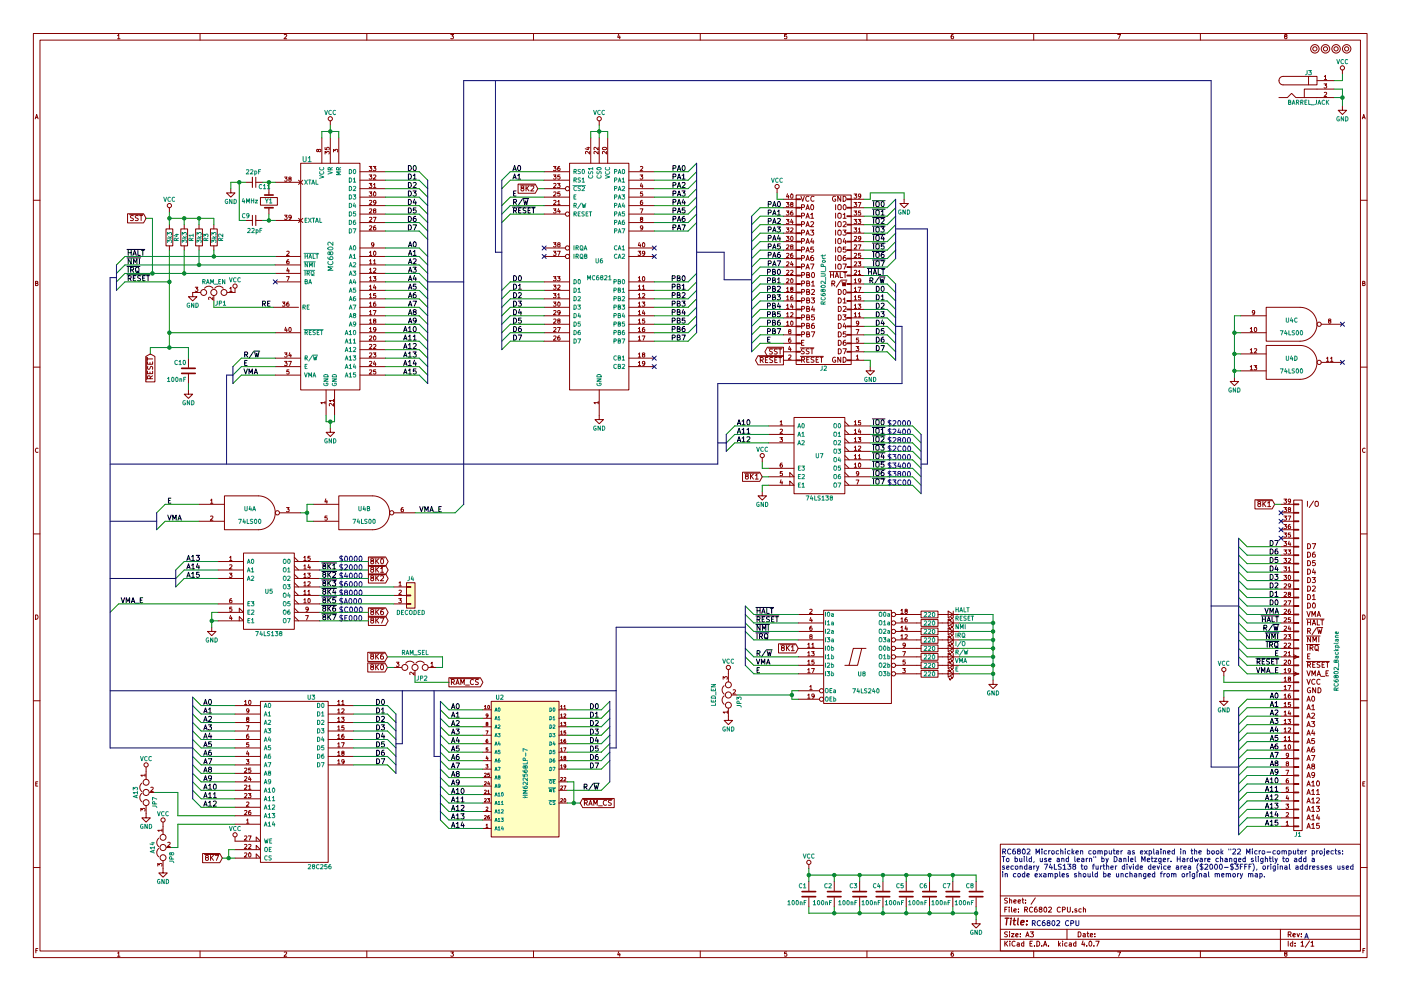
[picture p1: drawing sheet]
<svg xmlns="http://www.w3.org/2000/svg" width="420mm" height="297mm" viewBox="0 0 420 297" stroke-linecap="round" stroke-linejoin="round" font-family="sans-serif">
<g fill="none" stroke="#840000" stroke-width=".3">
<path d="M10 10h400v277h-400zM12 12h396v273.1h-396zM35.3 10.7l.3-.4v1.3M35.3 11.6h.7M60 10v2M85.2 10.4l.5-.1 .3 .4-.8 .9h.8M110 10v2M135.2 10.3h.8l-.4 .5 .4 .3-.1 .4h-.7M160 10v2M185.5 10.2l-.3 1h.8M185.9 10.8v.8M210 10v2"/>
<path d="M235.9 10.3h-.6v.6h.6l.1 .5-.3 .2-.4-.1M260 10v2M285.9 10.3l-.6 .3-.1 .8 .3 .2 .4-.1v-.6l-.4-.1-.3 .3M310 10v2M335.2 10.3h.8l-.5 1.3M360 10v2M385.5 10.9l-.3-.3 .3-.3 .4 .1v.4a.5 .5 0 0 0-.5 .2 .5 .5 0 0 0 0 .5l.3 .1 .3-.2-.3-.5M10.6 35.6l.4-1.3 .4 1.3M10.7 35.2h.6M99.1 36.2v1.3M179.7 36.2v1.3M383.5 29.2h2.6l1.2-1.2 1.3 1.2h11.4"/>
<path d="M392.4 22.9h2.6v2.5h-2.6zM392.4 22.9h-7.6a1.27 1.27 0 0 0-1.2 1.3 1.27 1.27 0 0 0 1.2 1.2h7.6M395 24.2h5M397.1 25.1h.8l-.5 .5 .4 .1v.6h-.7M397.2 22.9l.3-.3v1.3M397.2 27.8l.4-.1 .3 .3-.8 .9h.8M397.2 23.9h.7M400 26.7h-8.8v2.5M402.6 31.8v1.3h1.3l-1.3 1.2-1.3-1.2h1.3M402.6 21v1.3M408.6 35.6l.4-1.3 .4 1.3M408.7 35.2h.6"/>
<path d="M69.2 56.6v1.2h1.3l-1.3 1.3-1.3-1.3h1.3M73.7 54.6h2M76.7 54.6h2M76.7 53.1v3.1M78.1 59.2h5.1v2.3h-5.1zM80.6 56.6v1.9M82.5 54.6h7.7M85.3 53.1h.8l-.4 .5 .4 .1v.5h-.8M86.8 53.6l-.2-.2 .2-.3 .5 .1v.3a.52 .52 0 0 0-.6 .1 .52 .52 0 0 0 0 .6h.6l-.2-.6M89.5 54l1.3 1.3M90.2 48.9h17.7v68h-17.7zM90.8 54l-1.3 1.3"/>
<path d="M95.5 45l.6-.2v.6a.52 .52 0 0 1-.6 0 .52 .52 0 0 1-.1-.6h-.4l-.1 .4 .3 .3 .3-.3M96.5 41.3v7.6M97.5 46.2v-.8l.5 .4 .1-.4h.5v.8M97.5 44.2v.6l.6 .1v-.7h.5v.7M99.1 41.3v7.6M100 45.6v-.8l.5 .4 .1-.4h.6v.8M101.6 41.3v7.6M107.9 59.1h7.7M107.9 56.6h7.7M107.9 54h7.7M107.9 51.5h7.7M110.7 57.5h.8l-.4 .5 .4 .1v.6h-.8"/>
<path d="M110.7 55h.8l-.4 .5 .4 .1v.5h-.8M110.7 52.4h.8l-.4 .5 .4 .1v.6h-.8M110.7 49.9h.8l-.4 .5 .4 .1v.5h-.8M111.9 49.9h.8l-.4 .5 .4 .1v.5h-.8M112 55.3l.4-.3v1.2M112 52.5l.5-.1 .2 .4-.8 .9h.8M112 56.2h.7M112.1 57.6l.2-.1a.61 .61 0 0 1 .5 .7 .61 .61 0 0 1-.6 .5zM155.4 55.2h5.1l.8 1.4-.8 1.3h-5.1zM156 55.5h4.4M156.5 56.4l-.3-.3 .1-.2 .7-.1v.4l-.8 .5 .3 .5 .6-.2-.3-.6M157.8 55.7v1.5"/>
<path d="M158 56.4l.6 .8M158.6 55.7l-.8 .9M159.2 55.9l.6-.2 .3 .4-.9 1.1h.9M163.2 59.1h7.6M163.2 56.6h6.3M163.2 54h7.6M163.2 51.5h7.6M166 52.4h.8l-.5 .5 .4 .1v.6h-.7M166 49.9h.8l-.5 .5 .4 .1v.5h-.7M166 55.1l.5-.1 .3 .3-.8 .9h.8M166 57.6l.5-.1 .3 .4-.8 .9h.8M167.2 55h.8l-.5 .5 .4 .1v.5h-.7"/>
<path d="M167.8 49.9l-.5 .3v.7l.2 .3 .4-.2-.1-.6h-.3l-.2 .2M167.9 57.5h-.6v.6h.6v.6h-.6M167.9 52.4h-.6v.6h.6v.6h-.6M170.8 48.9h17.8v68h-17.8zM176 44.3h.9M176.4 44.1v.8l-.9-.3M176.9 45.4v.8l-1-.8-.3 .2 .1 .5M177.2 41.3v7.6M179.4 45.4v.8l-.9-.8-.4 .2 .1 .5M179.4 44.2v.7l-.9-.7-.4 .2 .1 .5M179.7 41.3v7.6M180.8 44.3a.69 .69 0 0 1 1.1 .3 .66 .66 0 0 1-.7 .3 .66 .66 0 0 1-.5-.6z"/>
<path d="M181.9 45.4v.8l-.9-.8-.3 .2 .1 .5M182.2 41.3v7.6M188.6 59.1h7.6M188.6 56.6h7.6M188.6 54h7.6M188.6 51.5h7.6M192 52.4h.8l-.5 .5 .4 .1v.6h-.7M192 50l.5-.1 .3 .4-.8 .9h.8M192.3 54.9l-.3 .9h.8M192.6 55.4v.8M192.7 57.5h-.6l-.1 .6h.7v.6h-.7M233 56.6v1.2"/>
<path d="M234.9 59.7h3.9M236.2 58.1l-.3 .9h.8M236.5 58.6v.8M237.2 58.3l.2-.1a.61 .61 0 0 1 .5 .6 .61 .61 0 0 1-.6 .5zM238.8 58.5h16.5v50.8h-16.5zM238.8 59.6h1.2v.3h-1.2zM240.2 58.8l.5 1.5 .5-1.5M242.6 59a.68 .68 0 0 0-1 .6 .68 .68 0 0 0 1 .6M244.1 59a.68 .68 0 0 0-1 .6 .68 .68 0 0 0 1 .6M250.5 58.9a.69 .69 0 0 0-.9 .7 .69 .69 0 0 0 1 .6v-.5h-.3M252.1 58.8v1.5l-.8-1.5v1.5M252.9 58.8a.77 .77 0 0 1 .9 .8 .77 .77 0 0 1-.9 .7z"/>
<path d="M254 59.6h1.3v.3h-1.3zM255.3 59.7h3.8M256.1 58.2h.8l-.4 .4 .4 .1v.6h-.8M258.1 58.7l-.2 .2h-.4v-.6l.4-.1 .2 .2v.7l-.6 .3M271.1 59.7v1.3h1.3l-1.3 1.3-1.2-1.3h1.2M10 60h2M38.3 64.1h4.8l.7 1.3-.7 1.4h-4.8zM38.8 64.3h4.1M40 64.7l-.8 .1a.63 .63 0 0 0 .7 .7v.6h-.8M41.5 64.7l-.9 .1a.63 .63 0 0 0 .8 .7l-.1 .6h-.7M41.9 64.6h.8M42.3 64.6v1.5"/>
<path d="M49.8 68.6h2v5.1h-2zM50.8 62.3v1.2M50.8 67.3v1.3M50.8 73.7v1.3M54.2 68.6h2.1v5.1h-2.1zM55.2 67.3v1.3M55.2 73.7v1.3M58.7 68.6h2v5.1h-2zM59.7 67.3v1.3M59.7 73.7v1.3M63.1 68.6h2.1v5.1h-2.1zM64.1 67.3v1.3"/>
<path d="M64.1 73.7v1.3M73.7 66.1h2M75.7 64.6v3M76.7 66.1h2M80.6 62.3v1.9M82.5 76.9h7.7M82.5 79.4h7.7M82.5 66.1h7.7M85.3 64.5h.8l-.4 .5 .4 .1v.5h-.8M86 75.4l.5-.1 .2 .4-.8 .9h.8M86.6 77.8l-.5 .3-.1 .8 .2 .2 .5-.1-.1-.6-.4-.1-.2 .2M87.3 65l-.2 .3-.4-.1v-.6l.4-.1 .2 .2v.8l-.6 .3"/>
<path d="M89.5 65.4l1.3 1.3M90.8 65.4l-1.3 1.3M107.9 76.9h7.7M107.9 79.4h7.7M107.9 74.3h7.7M107.9 69.3h7.7M107.9 66.7h7.7M107.9 64.2h7.7M107.9 61.6h7.7M110.8 75.7l.4-.4v1.3M110.8 78.2l.4-.4v1.3M110.8 67.8l.5-.1 .2 .3-.8 .9h.8"/>
<path d="M110.8 65.2l.5-.1 .2 .4-.8 .9h.8M110.8 62.7l.5-.1 .2 .4-.8 .9h.8M110.8 60.2l.5-.1 .2 .3-.8 .9h.8M110.8 76.6h.7M110.8 79.1h.7M111.9 65.1h.9l-.6 1.3M112 78.2l.4-.4v1.3M112 79.1h.7M112.1 73.3l-.2 .2h-.4v-.6l.4-.1 .2 .2v.7l-.6 .3M112.1 75.4l.2-.1a.61 .61 0 0 1 .5 .6 .61 .61 0 0 1-.6 .6zM112.2 63.1l-.2-.2 .2-.3 .5 .1v.3a.52 .52 0 0 0-.6 .2 .52 .52 0 0 0 0 .5h.6l-.2-.6M112.6 67.7l-.5 .3-.1 .7 .2 .2 .5-.1-.1-.6h-.4l-.2 .2"/>
<path d="M112.7 60.6l-.2 .2h-.4v-.6l.4-.1 .2 .2v.7l-.6 .3M163.2 76.9h6.3M163.2 74.3h6.3M163.2 64.2h6.3M163.2 61.6h7.6M166 62.6h.8l-.5 .5 .4 .1v.5h-.7M166 75.3h.8l-.5 .5 .4 .1v.5h-.7M166 72.8h.8l-.5 .4 .4 .1v.6h-.7M166 60.2l.5-.1 .3 .3-.8 .9h.8M167.2 75.3h.8l-.5 1.3M167.3 60.4l.3-.3v1.2M167.3 61.3h.7"/>
<path d="M167.5 73.3l-.2-.2 .2-.3 .4 .1v.3a.52 .52 0 0 0-.5 .1 .52 .52 0 0 0-.1 .6h.6l-.2-.6M167.5 62.5l-.2 .9h.7M167.8 63v.9M188.6 76.9h7.6M188.6 74.3h7.6M188.6 69.3h7.6M188.6 66.7h7.6M188.6 64.2h7.6M188.6 61.6h7.6M191.4 75.3h.8l-.5 .5 .4 .1v.5h-.7M191.7 72.7l-.3 .9h.8M192 62.6h.8l-.5 1.3"/>
<path d="M192 73.2v.8M192.3 65.7l-.3-.3 .3-.3 .4 .1v.3a.52 .52 0 0 0-.5 .2 .52 .52 0 0 0-.1 .6h.6l-.2-.6M192.6 60.1l-.5 .3-.1 .7 .3 .2 .4-.1-.1-.6-.3-.1-.3 .3M192.8 68.2l-.3 .3-.3-.1-.1-.6 .4-.1 .3 .2-.1 .7-.5 .3M192.8 72.9l.1-.1a.61 .61 0 0 1 .5 .6 .61 .61 0 0 1-.6 .6zM193.4 75.8l-.3 .3-.3-.1-.1-.6 .4-.1 .3 .2-.1 .8-.5 .3M234.9 72.4h3.9M234.9 69.9h3.9M234.9 67.3h3.9M234.9 77.5h3.9M234.9 64.8h3.9M234.9 75h3.9"/>
<path d="M234.9 62.3h3.9M235.8 70.9h.8l-.4 .4 .4 .1v.6h-.8M235.8 68.3h.8l-.4 .5 .4 .1v.6h-.8M235.8 65.8h.8l-.4 .5 .4 .1v.5h-.8M235.8 63.2h.8l-.4 .5 .4 .1v.6h-.8M235.8 60.7h.8l-.4 .5 .4 .1v.5h-.8M235.9 78.6l.5-.1 .2 .3-.8 .9h.8M235.9 76l.5-.1 .2 .4-.8 .9h.8M235.9 73.5l.5-.1 .2 .3-.8 1h.8M237.1 68.4l.5-.1 .2 .4-.8 .9h.8M237.2 71l.2-.1a.61 .61 0 0 1 .5 .6 .61 .61 0 0 1-.6 .5zM237.3 73.9l-.2-.2 .2-.3 .5 .1v.3a.52 .52 0 0 0-.6 .2 .52 .52 0 0 0 0 .5h.6l-.2-.6"/>
<path d="M237.3 61.2l-.2-.2 .2-.3 .5 .1v.3a.52 .52 0 0 0-.6 .2 .52 .52 0 0 0 0 .5h.6l-.2-.6M237.4 78.4l-.3 .9h.8M237.4 65.7l-.3 .9h.8M237.7 75.9l-.5 .3-.1 .7 .2 .3 .5-.1-.1-.6-.4-.1-.2 .2M237.7 63.2l-.5 .3-.1 .7 .2 .3 .5-.1-.1-.6-.4-.1-.2 .2M237.7 66.2v.8M237.7 78.9v.8M238.8 62.1h1.2v.3h-1.2zM238.8 64.7h1.2v.2h-1.2zM238.8 67.2h1.2v.3h-1.2zM238.8 69.8h1.2v.2h-1.2zM238.8 72.3h1.2v.3h-1.2z"/>
<path d="M238.8 74.8h1.2v.3h-1.2zM238.8 77.4h1.2v.2h-1.2zM238.8 79.9h1.2v.3h-1.2zM240.4 62.2l.7-.1 .1-.6-.8-.1v1.5M240.4 64.7l.7-.1 .1-.6-.8-.1v1.5M240.4 67.2h.7l.1-.6-.8-.2v1.6M240.4 69.8l.7-.1 .1-.6-.8-.1v1.5M240.4 72.3l.7-.1 .1-.5-.8-.2v1.5M240.4 74.9l.7-.1 .1-.6-.8-.1v1.5M240.4 77.4l.7-.1 .1-.6-.8-.1v1.5M240.4 79.9h.7l.1-.6-.8-.2v1.6M241.7 62.9l.5-1.5 .5 1.5"/>
<path d="M241.7 65.4l.5-1.5 .5 1.5M241.7 68l.5-1.6 .5 1.6M241.7 70.5l.5-1.5 .5 1.5M241.7 73l.5-1.5 .5 1.5M241.7 75.6l.5-1.5 .5 1.5M241.7 78.1l.5-1.5 .5 1.5M241.8 62.4h.8M241.8 65h.8M241.8 67.5h.8M241.8 70.1h.8M241.8 72.6h.8M241.8 75.1h.8"/>
<path d="M241.8 77.7h.8M243.1 69h.9l-.5 .6 .5 .2-.1 .5-.2 .2-.6-.2M243.1 79.1h1l-.7 1.6M243.1 64.3l.5-.4v1.5M243.1 66.6l.6-.2 .3 .5-.9 1.1h.9M243.1 65.4h.9M243.3 61.5l.2-.1a.74 .74 0 0 1 .5 .7 .74 .74 0 0 1-.6 .7l-.3-.5zM243.5 71.4l-.4 1.1h1M243.9 76.6l-.7 .3-.1 .9 .3 .3 .5-.1v-.7l-.5-.1-.3 .3M243.9 72v1M243.9 74.1h-.7l-.1 .7 .8-.1 .1 .6-.3 .3-.6-.2M250.6 61.4v1.5"/>
<path d="M250.6 63.9v1.5M250.6 66.4v1.6M250.6 69v1.5M250.6 71.5v1.5M250.6 74.1v1.5M250.6 76.6v1.5M250.6 79.1v1.6M251.3 61.6l.3-.2 .6 .2-.1 1.2-.8-.1zM251.3 64.1l.3-.2 .6 .2-.1 1.2-.8-.1zM251.3 66.7l.3-.3 .6 .3-.1 1.2-.8-.1zM251.3 69.2l.3-.2 .6 .2-.1 1.2-.8-.1zM251.3 71.7l.3-.2 .6 .2-.1 1.3-.8-.2z"/>
<path d="M251.3 74.3l.3-.2 .6 .2-.1 1.2-.8-.1zM251.3 76.8l.3-.2 .6 .2-.1 1.2-.8-.1zM251.3 79.4l.3-.3 .6 .3-.1 1.2-.8-.1zM252.8 69h.9l-.5 .6 .5 .2v.5l-.3 .2-.6-.2M252.8 79.1h1l-.6 1.6M252.9 64.3l.4-.4v1.5M252.9 66.6l.5-.2 .3 .5-.9 1.1h.9M252.9 65.4h.8M253 61.5l.2-.1a.74 .74 0 0 1 .6 .7 .74 .74 0 0 1-.7 .7l-.2-.5zM253.2 71.4l-.3 1.1h.9M253.6 76.6l-.7 .3v.9l.3 .3 .5-.1-.1-.7-.4-.1-.3 .3M253.6 72v1"/>
<path d="M253.7 74.1h-.8v.7l.7-.1 .1 .6-.3 .3-.5-.2M254 62.1h1.3v.3h-1.3zM254 64.7h1.3v.2h-1.3zM254 67.2h1.3v.3h-1.3zM254 69.8h1.3v.2h-1.3zM254 72.3h1.3v.3h-1.3zM254 74.8h1.3v.3h-1.3zM254 77.4h1.3v.2h-1.3zM254 79.9h1.3v.3h-1.3zM255.3 72.4h3.8M255.3 69.9h3.8M255.3 67.3h3.8"/>
<path d="M255.3 77.5h3.8M255.3 64.8h3.8M255.3 75h3.8M255.3 62.3h3.8M256.1 68.3h.8l-.4 .5 .4 .1v.6h-.8M256.1 65.8h.8l-.4 .5 .4 .1v.5h-.8M256.1 63.2h.8l-.4 .5 .4 .1v.6h-.8M256.1 60.7h.8l-.4 .5 .4 .1v.5h-.8M256.2 78.6l.5-.1 .2 .3-.8 .9h.8M256.2 76l.5-.1 .2 .4-.8 .9h.8M256.2 73.5l.5-.1 .2 .3-.8 1h.8M256.2 71l.5-.1 .2 .3-.8 .9h.8"/>
<path d="M257.4 78.5h.7l-.4 .5 .4 .1v.5h-.7M257.4 65.8h.7l-.4 .5 .4 .1v.5h-.7M257.4 73.4h.8l-.5 1.3M257.4 60.7h.8l-.5 1.3M257.4 68.7l.4-.4v1.3M257.4 69.6h.7M258.1 75.9h-.6l-.1 .6h.7v.6h-.7M258.1 63.2h-.6l-.1 .6h.7v.6h-.7M258.1 71.4l-.2 .2h-.4v-.6l.4-.1 .2 .2v.7l-.6 .3M408 60h2M10.7 84.9l.5-.1 .1-.4-.6-.1v1.3h.5l.2-.4-.3-.3M58.5 86.1h.8l-.4 .5 .4 .1v.5h-.8"/>
<path d="M60.2 87.7h-2.4v1.2h1.3l-1.3 1.3-1.3-1.3h1.3M61.3 86.4a1.62 1.62 0 0 1 2.6 0M63.8 89.1v.8l-.9-.8-.3 .2 .1 .5M64.1 88.7v1.5M64.4 86.4a1.62 1.62 0 0 1 2.5 0M68.9 86.4l.4-.3v1.3M68.9 87.4h.7M70.5 86.4v1.3h-2.4M81.9 92.1h7.6M82.5 82h7.7M82.5 84.5h7.7M82.5 99.7h7.7"/>
<path d="M84.7 90.5h.8l-.5 .5 .4 .1v.6h-.7M85.7 98.1l-.3 .9h.8M85.9 82.9h.9l-.6 1.3M86 98.6v.8M86.3 80.3l-.3 .9h.8M86.6 90.5l-.6 .3v.8l.2 .2 .4-.1v-.6l-.4-.1-.2 .2M86.6 80.8v.8M86.7 98.3l.2-.1a.61 .61 0 0 1 .5 .6 .61 .61 0 0 1-.6 .6zM107.9 82h7.7M107.9 84.5h7.7M107.9 99.7h7.7M107.9 87h7.7"/>
<path d="M107.9 89.6h7.7M107.9 92.1h7.7M107.9 94.7h7.7M107.9 97.2h7.7M110.8 80.7l.4-.3v1.2M110.8 83.3l.4-.4v1.3M110.8 85.8l.4-.3v1.2M110.8 88.4l.4-.4v1.3M110.8 90.9l.4-.4v1.3M110.8 93.4l.4-.3v1.2M110.8 96l.4-.4v1.3M110.8 98.5l.4-.3v1.2"/>
<path d="M110.8 81.6h.7M110.8 84.2h.7M110.8 86.7h.7M110.8 89.3h.7M110.8 91.8h.7M110.8 94.3h.7M110.8 96.9h.7M110.8 99.4h.7M111.9 82.9h.8l-.4 .5 .4 .1v.6h-.8M111.9 93.1h.9l-.6 1.2M112 80.5l.5-.1 .2 .3-.8 .9h.8M112.2 96.2l-.2-.3 .2-.3 .5 .1v.3a.52 .52 0 0 0-.6 .2 .52 .52 0 0 0 0 .6h.6l-.2-.6"/>
<path d="M112.3 85.4l-.3 .9h.8M112.6 90.5l-.5 .3-.1 .8 .2 .2 .5-.1-.1-.6-.4-.1-.2 .2M112.6 85.9v.8M112.7 88h-.6l-.1 .6h.7v.5h-.7M112.7 98.7l-.2 .2h-.4v-.6l.4-.1 .2 .2v.7l-.6 .3M163.2 84.5h7.6M163.2 99.7h7.6M163.2 87h7.6M163.2 89.6h7.6M163.2 92.1h7.6M163.2 94.7h7.6M163.2 97.2h7.6"/>
<path d="M166 90.5h.8l-.5 .5 .4 .1v.6h-.7M166 88h.8l-.5 .5 .4 .1v.5h-.7M166 85.5h.8l-.5 .4 .4 .1v.6h-.7M166 82.9h.8l-.5 .5 .4 .1v.6h-.7M166 98.3l.5-.1 .3 .3-.8 .9h.8M166 95.7l.5-.1 .3 .4-.8 .9h.8M166 93.2l.5-.1 .3 .3-.8 .9h.8M167.2 82.9h.8l-.5 .5 .4 .1v.6h-.7M167.2 98.2h.8l-.5 1.2M167.3 88.4l.3-.4v1.3M167.3 85.6l.4-.1 .3 .3-.8 .9h.8M167.3 89.3h.7"/>
<path d="M167.4 90.6l.1-.1a.61 .61 0 0 1 .5 .7 .61 .61 0 0 1-.6 .5zM167.5 96.2l-.2-.3 .2-.3 .4 .1v.3a.52 .52 0 0 0-.5 .2 .52 .52 0 0 0-.1 .6h.6l-.2-.6M168 93.6l-.3 .3-.3-.1-.1-.6 .4-.1 .3 .2-.1 .7-.5 .3M188.6 84.5h7.6M188.6 99.7h7.6M188.6 87h7.6M188.6 89.6h7.6M188.6 92.1h7.6M188.6 94.7h7.6M188.6 97.2h7.6M191.4 83.3l.4-.4v1.3M191.4 85.8l.4-.3v1.2"/>
<path d="M191.4 88.4l.4-.4v1.3M191.4 90.9l.4-.4v1.3M191.4 93.4l.4-.3v1.2M191.4 96l.4-.4v1.3M191.4 98.5l.4-.3v1.2M191.4 84.2h.8M191.4 86.7h.8M191.4 89.3h.8M191.4 91.8h.8M191.4 94.3h.8M191.4 96.9h.8M191.4 99.4h.8"/>
<path d="M192.6 90.5h.8l-.5 .5 .4 .1v.6h-.7M192.7 85.8l.3-.3v1.2M192.7 88.1l.4-.1 .3 .4-.8 .9h.8M192.7 86.7h.7M192.8 83l.1-.1a.61 .61 0 0 1 .5 .7 .61 .61 0 0 1-.6 .5zM192.9 93l-.2 .9h.7M193.2 98.2l-.5 .3v.7l.2 .2 .4-.1-.1-.6-.3-.1-.2 .3M193.2 93.5v.8M193.3 95.6h-.6v.6h.6v.6h-.6M234.9 87.7h3.9M234.9 97.8h3.9M234.9 85.1h3.9"/>
<path d="M234.9 95.3h3.9M234.9 82.6h3.9M234.9 92.7h3.9M234.9 80h3.9M234.9 90.2h3.9M235.9 96.6l.3-.3v1.2M235.9 83.7l.5-.1 .2 .3-.8 .9h.8M235.9 94.1l.3-.4v1.3M235.9 81.1l.5-.1 .2 .4-.8 .9h.8M235.9 91.5l.3-.3v1.2M235.9 89l.3-.4v1.3M235.9 86.4l.3-.3v1.3"/>
<path d="M235.9 87.4h.7M235.9 97.5h.7M235.9 95h.7M235.9 92.4h.7M235.9 89.9h.7M236.7 99.3l-.2-.2 .2-.3 .5 .1v.3a.52 .52 0 0 0-.6 .2 .52 .52 0 0 0 0 .5h.6l-.2-.6M237.1 93.8l.5-.1 .2 .4-.8 .9h.8M237.1 81.1l.5-.1 .2 .4-.8 .9h.8M237.2 96.4l.2-.1a.61 .61 0 0 1 .5 .6 .61 .61 0 0 1-.6 .5zM237.2 83.7l.2-.1a.61 .61 0 0 1 .5 .6 .61 .61 0 0 1-.6 .5zM237.3 86.6l-.2-.2 .2-.3 .5 .1v.3a.52 .52 0 0 0-.6 .2 .52 .52 0 0 0 0 .5h.6l-.2-.6M237.4 91.1l-.3 .9h.8"/>
<path d="M237.7 88.6l-.5 .3-.1 .7 .2 .3 .5-.1-.1-.6-.4-.1-.2 .2M237.7 91.6v.8M238.8 82.5h1.2v.2h-1.2zM238.8 85h1.2v.3h-1.2zM238.8 87.5h1.2v.3h-1.2zM238.8 90.1h1.2v.2h-1.2zM238.8 92.6h1.2v.3h-1.2zM238.8 95.2h1.2v.2h-1.2zM238.8 97.7h1.2v.3h-1.2zM240.4 82.5l.7-.1 .1-.6-.8-.1v1.5M240.4 85l.7-.1 .1-.5-.8-.2v1.5M240.4 87.6l.7-.1 .1-.6-.8-.1v1.5"/>
<path d="M240.4 90.1l.7-.1 .1-.6-.8-.1v1.5M240.4 92.6h.7l.1-.6-.8-.2v1.6M240.4 95.2l.7-.1 .1-.6-.8-.1v1.5M240.4 97.7l.7-.1 .1-.5-.8-.2v1.5M241.7 80.7l.5-1.6 .5 1.6M241.8 80.2h.8M241.9 82.4l.7-.1 .1-.5-.8-.1v1.5h.6l.3-.5-.4-.3M241.9 84.9h.7l.1-.5-.8-.2v1.5h.6l.3-.5-.4-.3M241.9 87.5l.7-.1 .1-.5-.8-.1v1.5h.6l.3-.5-.4-.3M241.9 90h.7l.1-.6-.8-.1v1.5h.6l.3-.5-.4-.3M241.9 92.6l.7-.1 .1-.5-.8-.2v1.6h.6l.3-.6-.4-.2M241.9 95.1l.7-.1 .1-.5-.8-.1v1.5h.6l.3-.5-.4-.3"/>
<path d="M241.9 97.6h.7l.1-.5-.8-.2v1.5h.6l.3-.5-.4-.3M243.3 89.3h1l-.5 .6 .5 .3-.1 .5-.2 .1-.7-.1M243.3 99.5h1l-.6 1.5M243.4 84.6l.4-.4v1.5M243.4 86.9l.6-.1 .3 .4-1 1.1h1M243.4 85.7h.9M243.5 81.8l.3-.1a.74 .74 0 0 1 .5 .8 .74 .74 0 0 1-.7 .6l-.2-.5zM243.8 91.8l-.4 1h.9M244.1 96.9l-.6 .4-.1 .9 .3 .2 .5-.1-.1-.7-.4-.1-.3 .3M244.1 92.3v1.1M244.2 94.4h-.7l-.1 .7 .7-.1 .2 .6-.3 .3-.6-.2M248.7 81.4h5.3"/>
<path d="M249.1 81.7v1.5M249.1 82.4h.9M249.5 85l.7-.1 .1-.5-.8-.2v1.5M249.9 85l.5 .7M250 81.7v1.5M250.5 83.2l.5-1.5 .5 1.5M250.6 82.8h.7M251.4 86.8a.77 .77 0 0 1 .9 .7 .77 .77 0 0 1-.9 .8zM251.4 89.3a.77 .77 0 0 1 .9 .8 .77 .77 0 0 1-.9 .7zM251.4 91.8a.77 .77 0 0 1 .9 .8 .77 .77 0 0 1-.9 .8zM251.4 94.4a.77 .77 0 0 1 .9 .7 .77 .77 0 0 1-.9 .8zM251.4 96.9a.77 .77 0 0 1 .9 .8 .77 .77 0 0 1-.9 .7z"/>
<path d="M251.4 99.5a.77 .77 0 0 1 .9 .7 .77 .77 0 0 1-.9 .8zM252 81.7v1.5h.7M252.1 84.1l-1.3 2M252.2 84h1.8M252.5 84.2l.3 1.5 .3-1.1 .3 1.1 .4-1.5M252.8 94.4h.9l-.5 .6 .5 .2v.5l-.3 .2-.6-.2M252.9 89.7l.4-.4v1.5M252.9 92l.5-.2 .3 .5-.9 1.1h.9M252.9 90.8h.8M253 86.9l.2-.1a.74 .74 0 0 1 .6 .7 .74 .74 0 0 1-.7 .7l-.2-.5zM253 81.7h.9M253.2 96.8l-.3 1.1h.9"/>
<path d="M253.4 81.7v1.5M253.6 97.4v1M253.7 99.5h-.8v.7l.7-.1 .1 .6-.3 .3-.5-.2M254 82.5h1.3v.2h-1.3zM254 85h1.3v.3h-1.3zM254 87.5h1.3v.3h-1.3zM254 90.1h1.3v.2h-1.3zM254 92.6h1.3v.3h-1.3zM254 95.2h1.3v.2h-1.3zM254 97.7h1.3v.3h-1.3zM255.3 87.7h3.8M255.3 97.8h3.8"/>
<path d="M255.3 85.1h3.8M255.3 95.3h3.8M255.3 82.6h3.8M255.3 92.7h3.8M255.3 80h3.8M255.3 90.2h3.8M256.2 94.1l.4-.4v1.3M256.2 81.1l.5-.1 .2 .4-.8 .9h.8M256.2 91.5l.4-.3v1.2M256.2 89l.4-.4v1.3M256.2 86.4l.4-.3v1.3M256.2 83.9l.4-.3v1.2"/>
<path d="M256.2 87.4h.7M256.2 95h.7M256.2 92.4h.7M256.2 89.9h.7M256.2 84.8h.7M256.7 98.8h.9l-.6 1.3M257.4 91.2h.7l-.4 .5 .4 .1v.5h-.7M257.4 86.1h.8l-.5 1.3M257.4 94.1l.4-.4v1.3M257.4 81.4l.4-.4v1.3M257.4 95h.7M257.4 82.3h.7"/>
<path d="M257.5 96.8l-.2 .2h-.4v-.6l.4-.1 .2 .2v.7l-.6 .3M258.1 88.6h-.6l-.1 .6h.7v.6h-.7M258.1 84.1l-.2 .2h-.4v-.6l.4-.1 .2 .2v.7l-.6 .3M372.1 99.7h7.6M372.1 94.7h7.6M375 98.5l.3-.3v1.2M375 99.4h.7M376.3 93.6l-.3 .3-.3-.1-.1-.6 .4-.1 .3 .2-.1 .7-.5 .3M376.3 98.3l.2-.1a.61 .61 0 0 1 .4 .6 .61 .61 0 0 1-.5 .6zM379.7 92.1h10.2a5.1 5.1 0 0 1 5.1 5.1 5.1 5.1 0 0 1-5.1 5.1h-10.2zM396.2 97.2h6.4M398.7 96.2l-.3-.3 .3-.3 .4 .1v.3a.52 .52 0 0 0-.6 .2 .52 .52 0 0 0 0 .6h.6l-.2-.6"/>
<path d="M408.7 84.9l.5-.1 .1-.4-.6-.1v1.3h.5l.2-.4-.3-.3M10 110h2M43.7 106.8l1.4-.7 1.4 .7v7.7h-2.8zM44 107v6.9M44.2 111.3v.7h1.6v-.7M44.2 108.4v.8h1.6v-.8M44.2 107.1v.9M44.2 107.6h1.6M44.3 109.8l.1 .8a.63 .63 0 0 0 .8-.7l.5 .1v.7M45 108.7v.5M45 111.5v.5M45.1 113.5l-.1-.7-.6-.1-.2 .8h1.6"/>
<path d="M45.8 112.6l-.7 .5M56.5 116.9v1.2h1.3l-1.3 1.3-1.3-1.3h1.3M56.5 107.4v2.7M56.5 112.2v2.8M82.5 112.4h7.7M82.5 107.4h7.7M82.5 109.9h7.7M85.3 105.8h.8l-.4 .5 .4 .1v.5h-.8M85.3 108.3h.8l-.4 .5 .4 .1v.6h-.8M86.5 108.3h.9l-.6 1.3M86.7 110.9h-.6l-.1 .5h.7v.6h-.7M86.9 105.7l-.3 .9h.8"/>
<path d="M87.2 106.2v.8M97.8 116.9v7.6M100 119.7v.7M100.3 116.9v7.6M107.9 112.4h7.7M107.9 102.3h7.7M107.9 104.8h7.7M107.9 107.4h7.7M107.9 109.9h7.7M110.8 100.8l.5-.1 .2 .4-.8 .9h.8M110.8 103.3l.5-.1 .2 .4-.8 .9h.8M110.8 105.9l.5-.1 .2 .3-.8 .9h.8"/>
<path d="M110.8 108.4l.5-.1 .2 .4-.8 .9h.8M110.8 111l.5-.1 .2 .3-.8 .9h.8M111.9 105.8h.8l-.4 .5 .4 .1v.5h-.8M112 103.3l.5-.1 .2 .4-.8 .9h.8M112.1 100.8l.2-.1a.61 .61 0 0 1 .5 .6 .61 .61 0 0 1-.6 .6zM112.3 108.2l-.3 1h.8M112.6 108.7v.9M112.7 110.9h-.6l-.1 .5h.7v.6h-.7M163.2 102.3h7.6M166 100.8l.5-.1 .3 .4-.8 .9h.8M167.8 100.7l-.5 .3v.7l.2 .3 .4-.2-.1-.6h-.3l-.2 .2M179.7 116.9v8.9h1.3l-1.3 1.2-1.3-1.2h1.3"/>
<path d="M188.6 102.3h7.6M188.6 107.4h7.6M188.6 109.9h7.6M191.4 101.1l.4-.4v1.3M191.4 106.1l.4-.3v1.2M191.4 108.7l.4-.4v1.3M191.4 102h.8M191.4 107h.8M191.4 109.6h.8M192.6 100.7h.8l-.5 1.3M192.9 106.3l-.2-.2 .2-.3 .4 .1v.3a.52 .52 0 0 0-.5 .1 .52 .52 0 0 0-.1 .6h.6l-.2-.6M193.4 108.9l-.3 .2-.3-.1-.1-.6 .4-.1 .3 .2-.1 .8-.5 .3"/>
<path d="M227.3 106.6h7.6v2.8h-7.6l-.7-1.4zM227.7 106.9h6.8M228 108l.8-.1v-.6l-.8-.2v1.6M228.4 108l.5 .7M229.5 107.9h.5M230.1 104.1h4.8v2.7h-4.8l-.7-1.4zM230.3 107.1h-.8v1.6h.8M230.5 104.4h4M231.6 104.7l-.8 .1a.63 .63 0 0 0 .8 .7l-.1 .6h-.7M231.7 107.2l-.8 .1a.63 .63 0 0 0 .7 .8v.5h-.8M232.4 107.9h.5M233.1 107.1h-.7v1.6h.7"/>
<path d="M233.1 104.7l-.8 .1a.63 .63 0 0 0 .7 .7l-.1 .6h-.7M233.5 107.1h.9M233.5 104.6h.9M234 104.6v1.5M234 107.1v1.6M234.9 108h3.9M234.9 105.4h3.9M234.9 102.9h3.9M234.9 100.4h3.9M236.5 106.5l.5-.1 .2 .4-.8 .9h.8M236.8 103.8l-.3 .9h.8M237.1 101.3l-.5 .3-.1 .7 .2 .3 .5-.1-.1-.6-.4-.1-.2 .2"/>
<path d="M237.1 104.3v.8M238.8 100.2h1.2v.3h-1.2zM238.8 102.8h1.2v.2h-1.2zM238.8 105.3h1.2v.3h-1.2zM238.8 107.9h1.2v.2h-1.2zM240 104.3h4.1M240.1 106.8h6.8M240.4 102.7h.5M240.4 100.3l.7-.1 .1-.6-.8-.1v1.5M240.4 107.9l.7-.1 .1-.6-.8-.1v1.5M240.8 107.9l.5 .7M241.1 102h-.7v1.5h.7"/>
<path d="M241.2 104.6l-.8 .1a.63 .63 0 0 0 .7 .8l-.1 .5h-.7M241.9 100.2l.7-.1 .1-.5-.8-.1v1.5h.6l.3-.5-.4-.3M241.9 107.8h.5M242.6 104.6l-.8 .1a.63 .63 0 0 0 .8 .8l-.1 .5h-.7M242.7 107.1h-.8v1.5h.8M243.1 104.5h.8M243.5 104.5v1.6M244.1 107.1l-.8 .1a.63 .63 0 0 0 .7 .8v.5h-.8M244.8 107.8h.5M245.5 107.1h-.7v1.5h.7M245.9 107.1h.9M246.4 107.1v1.5"/>
<path d="M250.5 107.1a.69 .69 0 0 0-.9 .8 .69 .69 0 0 0 1 .5v-.5h-.3M251.4 102a.77 .77 0 0 1 .9 .8 .77 .77 0 0 1-.9 .7zM251.4 104.5a.77 .77 0 0 1 .9 .8 .77 .77 0 0 1-.9 .8zM252.1 107.1v1.5l-.8-1.5v1.5M252.8 104.5h1l-.6 1.6M252.9 107.1a.77 .77 0 0 1 .9 .7 .77 .77 0 0 1-.9 .8zM253.6 102l-.7 .3v.9l.3 .3 .5-.1-.1-.7-.4-.1-.3 .3M254 100.2h1.3v.3h-1.3zM254 102.8h1.3v.2h-1.3zM254 105.3h1.3v.3h-1.3zM254 107.9h1.3v.2h-1.3zM255.3 108h3.8"/>
<path d="M255.3 105.4h3.8M255.3 102.9h3.8M255.3 100.4h3.8M256.7 103.9h.8l-.4 .5 .4 .1v.5h-.8M256.8 106.8l.4-.4v1.3M256.8 107.7h.7M257.5 101.3h-.6l-.1 .6h.7v.6h-.7M261 109.9v1.3h1.3l-1.3 1.2-1.3-1.2h1.3M370.2 113.1v1.2h1.3l-1.3 1.3-1.3-1.3h1.3M372.1 106.1h7.6M372.1 111.2h7.6M375 104.9l.3-.4v1.3"/>
<path d="M375 109.9l.3-.3v1.3M375 105.8h.7M375 110.9h.7M376.1 109.6h.8l-.4 .5 .3 .1v.5h-.7M376.2 104.6l.5-.1 .2 .4-.8 .9h.8M379.7 103.5h10.2a5.1 5.1 0 0 1 5.1 5.1 5.1 5.1 0 0 1-5.1 5.1h-10.2zM396.2 108.6h6.4M397.8 107.4l.4-.4v1.3M397.8 108.3h.7M399 107.4l.4-.4v1.3M399 108.3h.7M408 110h2"/>
<path d="M11.4 134.4a.58 .58 0 0 0-.8 .6 .58 .58 0 0 0 .8 .5M97.5 120.7h-1.3l.4 .3M97.5 120.3v.7M99.1 128.3v1.3h1.2l-1.2 1.2-1.3-1.2h1.3M100 120.9v.8l-.9-.8-.3 .3 .1 .5M100 120.1h-1.2l.3 .3M179.4 120.7h-1.3l.4 .3M179.4 120.3v.7M228.6 137.2v1.3M230.5 127.7h7.6M230.5 130.2h7.6M230.5 132.8h7.6"/>
<path d="M233.9 131.2h.8l-.5 .5 .4 .1v.5h-.7M234 126.5l.3-.4v1.3M234 128.7l.4-.1 .3 .4-.8 .9h.8M234 127.4h.7M234.5 138.8l-.5 .3v.7l.2 .3 .4-.2-.1-.6h-.3l-.2 .2M238.1 125.1h15.3v22.9h-15.3zM253.4 127.7h7.6M253.4 130.2h7.6M253.4 132.8h7.6M253.4 139.1l1.2 1.3M253.4 137.8h7.6M253.4 136.6l1.2 1.2"/>
<path d="M253.4 135.3h7.6M253.4 134l1.2 1.3M253.4 131.5l1.2 1.3M253.4 128.9l1.2 1.3M253.4 126.4l1.2 1.3M256.2 139.2l.4-.4v1.3M256.2 136.6l.4-.3v1.2M256.2 134.1l.4-.4v1.3M256.2 131.5l.4-.3v1.2M256.2 129l.4-.4v1.3M256.2 126.5l.4-.4v1.3M256.2 127.4h.7"/>
<path d="M256.2 137.5h.7M256.2 135h.7M256.2 132.4h.7M256.2 129.9h.7M257.4 131.2h.7l-.4 .5 .4 .1v.5h-.7M257.4 136.6l.4-.3v1.2M257.4 133.8l.5-.1 .2 .4-.7 .9h.7M257.4 137.5h.7M257.5 138.9l.2-.1a.61 .61 0 0 1 .5 .6 .61 .61 0 0 1-.6 .6zM257.7 128.6l-.3 .9h.8M258 129v.9M258.1 126.1h-.6l-.1 .6h.7v.5h-.7"/>
<path d="M409.4 134.4a.58 .58 0 0 0-.8 .6 .58 .58 0 0 0 .8 .5M59.7 156.2h7.6M59.7 151.2h7.6M63.1 149.9l.4-.3v1.3M63.1 154.8l.5-.1 .3 .3-.8 .9h.8M63.1 150.9h.8M67.3 148.6h10.2a5.1 5.1 0 0 1 5 5.1 5.1 5.1 0 0 1-5 5.1h-10.2zM83.8 153.7h6.4M85.9 152.1h.8l-.4 .5 .4 .1v.6h-.8M94 156.2h7.6M94 151.2h7.6M97.7 149.5l-.3 .9h.8"/>
<path d="M98 150v.9M98.1 154.7h-.6l-.1 .6h.7v.5h-.7M101.6 148.6h10.2a5.1 5.1 0 0 1 5 5.1 5.1 5.1 0 0 1-5 5.1h-10.2zM118.1 153.7h6.4M120.9 152.1l-.6 .3v.7l.2 .3 .5-.1-.1-.6-.4-.1-.2 .2M222.7 141.5h5.1l.8 1.4-.8 1.4h-5.1zM223.3 141.8h4.4M223.9 142.7l-.4-.3 .1-.2 .7-.1 .1 .5-.9 .4 .4 .6 .5-.3-.3-.6M225.1 142.1v1.5M225.3 142.7l.7 .9M226 142.1l-.9 .8M226.5 142.5l.5-.4v1.5"/>
<path d="M226.5 143.6h.9M228.6 147.4v1.2h1.3l-1.3 1.3-1.3-1.3h1.3M230.5 145.5h7.6l-1.2-1.3v1.3M230.5 142.9h7.6l-1.2-1.3v1.3M230.5 140.4h7.6M234.2 143.8l-.2 .9h.7M234.5 144.3v.8M234.6 141.3h-.6v.6h.6v.6h-.6M253.4 145.5h7.6M253.4 142.9h7.6M253.4 140.4h7.6M253.4 144.2l1.2 1.3"/>
<path d="M253.4 141.6l1.2 1.3M256.2 140.1h.7M256.7 143.9h.9l-.6 1.2M257.5 141.9l-.2 .2-.4-.1v-.6l.4-.1 .2 .3v.7l-.6 .3M376.4 149.8h5.1l.8 1.4-.8 1.3h-5.1zM376.9 150.1h4.5M377.5 151l-.3-.3 .1-.2 .7-.1v.4l-.8 .5 .3 .6 .6-.3-.3-.6M378.7 150.3v1.6M379 151l.6 .9M379.6 150.3l-.9 .9M380.2 150.8l.4-.5v1.6M380.2 151.9h.9"/>
<path d="M384.2 158.8h3.8M384.2 156.2h3.8M384.2 153.7h3.8M384.2 151.2h3.8M385 159.8h.8l-.4 .4 .4 .1v.6h-.8M385 157.2h.8l-.4 .5 .4 .1v.6h-.8M385 154.7h.8l-.4 .5 .4 .1v.5h-.8M385 152.1h.8l-.4 .5 .4 .1v.6h-.8M385 149.6h.8l-.4 .5 .4 .1v.5h-.8M386.3 154.7h.8l-.5 1.2M386.6 152.7l-.3-.3 .3-.3 .4 .1v.3a.52 .52 0 0 0-.6 .2 .52 .52 0 0 0 0 .6h.6l-.2-.6M386.9 157.2l-.5 .3-.1 .7 .3 .3 .4-.1-.1-.7h-.3l-.3 .2"/>
<path d="M387 159.8h-.6l-.1 .5h.7v.6h-.7M387 150.1l-.2 .3-.4-.1v-.6l.4-.1 .2 .2v.8l-.6 .3M388 149.9h2.5v99.1h-2.5zM388 151h1.5v.3h-1.5zM388 153.6h1.5v.2h-1.5zM388 156.1h1.5v.3h-1.5zM388 158.7h1.5v.2h-1.5zM392.1 150.3v1.5M393.9 150.2l-1.3 1.9M394.4 150.5l.3-.2 .6 .2-.1 1.2-.8-.1zM10 160h2M65.4 168.3h7.6"/>
<path d="M65.4 170.9h7.6M65.4 173.4h7.6M68.8 171.8h.8l-.5 .5 .4 .1v.6h-.7M68.9 167.1l.3-.4v1.3M68.9 169.4l.4-.1 .3 .3-.8 .9h.8M68.9 168h.7M69.4 179.4l-.5 .3v.8l.2 .2 .4-.1-.1-.6-.3-.1-.2 .2M73 165.8h15.3v22.8h-15.3zM88.3 168.3h7.6M88.3 170.9h7.6M88.3 173.4h7.6M88.3 179.7l1.2 1.3"/>
<path d="M88.3 178.5h7.6M88.3 177.2l1.2 1.3M88.3 175.9h7.6M88.3 174.7l1.2 1.2M88.3 172.1l1.2 1.3M88.3 169.6l1.2 1.3M88.3 167l1.2 1.3M91.1 179.8l.4-.4v1.3M91.1 177.3l.4-.4v1.3M91.1 174.7l.4-.3v1.2M91.1 172.2l.4-.4v1.3M91.1 169.6l.4-.3v1.2"/>
<path d="M91.1 167.1l.4-.4v1.3M91.1 168h.7M91.1 178.2h.7M91.1 175.6h.7M91.1 173.1h.7M91.1 170.5h.7M92.3 171.8h.7l-.4 .5 .4 .1v.6h-.7M92.3 177.3l.4-.4v1.3M92.3 174.5l.5-.1 .2 .3-.7 .9h.7M92.3 178.2h.7M92.4 179.5l.2-.1a.61 .61 0 0 1 .5 .7 .61 .61 0 0 1-.6 .5zM92.6 169.2l-.3 .9h.8"/>
<path d="M92.9 169.7v.8M93 166.7h-.6l-.1 .6h.7v.6h-.7M110.5 172h5.1l.8 1.4-.8 1.4h-5.1zM110.5 169.5h5.1l.8 1.4-.8 1.3h-5.1zM110.5 166.9h5.1l.8 1.4-.8 1.4h-5.1zM110.9 172.3h4.4M110.9 169.8h4.4M110.9 167.2h4.4M111.5 173.2l-.3-.3 .1-.2 .6-.1 .1 .5-.8 .4 .3 .6 .6-.3-.3-.6M111.5 170.7l-.3-.3 .1-.2 .6-.1 .1 .4-.8 .5 .3 .5 .6-.2-.3-.6M111.5 168.1l-.3-.3 .1-.2 .6-.1 .1 .5-.8 .4 .3 .6 .6-.3-.3-.6M112.7 167.5v1.5"/>
<path d="M112.7 170v1.5M112.7 172.6v1.5M112.9 173.2l.7 .9M112.9 170.7l.7 .8M112.9 168.1l.7 .9M113.6 172.6l-.9 .8M113.6 170l-.9 .9M113.6 167.5l-.9 .8M114.1 172.7l.6-.1 .3 .4-.9 1.1h.9M114.1 170.4l.5-.4v1.5M114.1 171.5h.9M114.4 167.5h.1a.74 .74 0 0 1 .6 .8 .74 .74 0 0 1-.7 .6l-.3-.5z"/>
<path d="M118.1 178.5h3.8M118.1 175.9h3.8M119.6 179.4h.8l-.5 .5 .4 .1v.6h-.7M119.7 174.7l.3-.3v1.2M119.7 177l.4-.1 .3 .4-.8 .9h.8M119.7 175.6h.7M121.9 174.7h2.6v7.6h-2.6zM121.9 178.3h1.3v.3h-1.3zM121.9 175.8h1.3v.3h-1.3zM384.2 174h3.8M384.2 171.5h3.8M384.2 168.9h3.8"/>
<path d="M384.2 166.4h3.8M384.2 163.9h3.8M384.2 161.3h3.8M384.2 179.1h3.8M384.2 176.6h3.8M385 172.5h.8l-.4 .4 .4 .1v.6h-.8M385 169.9h.8l-.4 .5 .4 .1v.6h-.8M385 167.4h.8l-.4 .5 .4 .1v.5h-.8M385 164.8h.8l-.4 .5 .4 .1v.6h-.8M385 162.3h.8l-.4 .5 .4 .1v.5h-.8M385.1 177.6l.5-.1 .2 .4-.8 .9h.8M385.1 175.1l.5-.1 .2 .3-.8 1h.8"/>
<path d="M386.3 164.8h.7l-.4 .5 .4 .1v.6h-.7M386.3 170.3l.4-.4v1.3M386.3 167.5l.5-.1 .2 .3-.7 .9h.7M386.3 171.2h.7M386.4 172.6l.2-.1a.61 .61 0 0 1 .5 .6 .61 .61 0 0 1-.6 .5zM386.6 178.1l-.3-.3 .3-.3 .4 .1v.3a.52 .52 0 0 0-.6 .2 .52 .52 0 0 0 0 .6h.6l-.2-.6M386.6 162.2l-.3 .9h.8M386.9 162.7v.9M387 175.5l-.2 .3-.4-.1v-.6l.4-.1 .2 .2v.8l-.6 .3M388 161.2h1.5v.3h-1.5zM388 163.7h1.5v.3h-1.5zM388 166.3h1.5v.2h-1.5z"/>
<path d="M388 168.8h1.5v.3h-1.5zM388 171.4h1.5v.2h-1.5zM388 173.9h1.5v.3h-1.5zM388 176.4h1.5v.3h-1.5zM388 179h1.5v.2h-1.5zM392.2 178.2a.77 .77 0 0 1 .8 .8 .77 .77 0 0 1-.8 .7zM392.2 175.7a.77 .77 0 0 1 .8 .7 .77 .77 0 0 1-.8 .8zM392.2 173.1a.77 .77 0 0 1 .8 .8 .77 .77 0 0 1-.8 .7zM392.2 170.6a.77 .77 0 0 1 .8 .7 .77 .77 0 0 1-.8 .8zM392.2 168a.77 .77 0 0 1 .8 .8 .77 .77 0 0 1-.8 .8zM392.2 165.5a.77 .77 0 0 1 .8 .8 .77 .77 0 0 1-.8 .7zM392.2 163a.77 .77 0 0 1 .8 .7 .77 .77 0 0 1-.8 .8z"/>
<path d="M393.5 173.1h1l-.5 .6 .5 .3-.1 .5-.2 .1-.7-.1M393.5 163h1.1l-.7 1.5M393.6 178.6l.5-.4v1.5M393.6 175.8l.6-.1 .3 .4-1 1.1h1M393.6 179.7h.9M394 170.5l-.4 1.1h1M394.3 165.5l-.6 .3-.1 .9 .3 .3 .5-.1-.1-.7-.4-.1-.3 .3M394.3 171.1v1M394.4 168h-.7l-.1 .8 .7-.1 .2 .6-.3 .3-.6-.2M408 160h2M10.7 184.3a.65 .65 0 0 1 .7 .7 .65 .65 0 0 1-.7 .6zM63.5 188v1.3h1.3l-1.3 1.2-1.3-1.2h1.3"/>
<path d="M65.4 186.1h7.6l-1.2-1.3v1.3M65.4 183.6h7.6l-1.2-1.3v1.3M65.4 181h7.6M69.1 184.4l-.2 1h.7M69.4 184.9v.9M69.5 182h-.6v.6h.6v.5h-.6M88.3 186.1h7.6M88.3 183.6h7.6M88.3 181h7.6M88.3 184.8l1.2 1.3M88.3 182.3l1.2 1.3M91.1 180.7h.7"/>
<path d="M91.6 184.5h.9l-.6 1.3M92.4 182.5l-.2 .3-.4-.1v-.6l.4-.1 .2 .2v.7l-.6 .3M110.3 195.5h5.1l.8 1.4-.8 1.4h-5.1zM110.3 198.7h5.1l.8 1.4-.8 1.3h-5.1zM110.5 184.7h5.1l.8 1.4-.8 1.4h-5.1zM110.5 182.2h5.1l.8 1.4-.8 1.3h-5.1zM110.9 195.8h4.4M110.9 199h4.4M110.9 185h4.4M110.9 182.5h4.4M111.5 196.7l-.3-.3v-.2l.7-.1 .1 .5-.8 .4 .3 .6 .5-.3-.3-.6M111.5 199.9l-.3-.3v-.2l.7-.1 .1 .4-.8 .5 .3 .5 .5-.2-.3-.6"/>
<path d="M111.5 185.9l-.3-.3 .1-.2 .6-.1 .1 .5-.8 .4 .3 .6 .6-.3-.3-.6M111.5 183.4l-.3-.3 .1-.2 .6-.1 .1 .4-.8 .5 .3 .5 .6-.2-.3-.6M112.7 196v1.6M112.7 199.2v1.5M112.7 182.7v1.5M112.7 185.3v1.5M112.9 196.7l.7 .9M112.9 199.9l.7 .8M112.9 185.9l.7 .9M112.9 183.4l.7 .8M113.6 196l-.9 .9M113.6 199.2l-.9 .9"/>
<path d="M113.6 185.3l-.9 .8M113.6 182.7l-.9 .9M114.1 185.3h1l-.6 1.5M114.3 199.4l.2-.2a.74 .74 0 0 1 .5 .8 .74 .74 0 0 1-.6 .7l-.3-.5zM114.9 196l-.7 .4-.1 .9 .3 .3 .5-.2v-.7l-.5-.1-.3 .3M114.9 182.7l-.7 .4-.1 .9 .4 .2 .5-.1-.1-.7-.4-.1-.4 .3M118.1 181h3.8M118.9 198.5h.8l-.5 .5 .4 .1v.5h-.7M121.7 198.8a1.62 1.62 0 0 1 2.5 0M121.9 180.9h1.3v.2h-1.3zM124.7 198.8a1.62 1.62 0 0 1 2.6 0M129.2 198.8l.4-.3v1.3"/>
<path d="M129.2 199.8h.7M233.5 193h5.1l.8 1.3-.8 1.4h-5.1zM234.1 193.3h4.4M234.6 194.2l-.3-.3 .1-.2 .7-.1 .1 .4-.9 .4 .3 .6 .6-.2-.3-.6M235.9 193.5v1.5M236.1 194.2l.7 .8M236.8 193.5l-.9 .9M237.3 193.9l.5-.4v1.5M237.3 195h.9M239.4 199.4h7.6M239.4 196.9h7.6M239.4 194.3h7.6"/>
<path d="M239.4 191.8h7.6M239.4 189.3h7.6M239.4 186.7h7.6M239.4 184.2h7.6M242.2 193.1l.4-.3v1.2M242.2 195.7l.4-.4v1.3M242.2 198.2l.4-.3v1.2M242.2 196.6h.8M242.2 194h.8M242.2 199.1h.8M242.8 182.7l.5-.1 .3 .4-.8 .9h.8M243.1 190.8l-.3-.3 .3-.3 .4 .1v.3a.52 .52 0 0 0-.5 .2 .52 .52 0 0 0-.1 .6h.6l-.2-.6"/>
<path d="M243.1 185.1l-.3 .9h.8M243.4 195.3h.8l-.5 .5 .4 .1v.6h-.7M243.4 187.7l-.5 .3-.1 .7 .3 .3 .4-.2-.1-.6h-.3l-.3 .2M243.4 185.6v.8M243.5 193.1l.3-.3v1.2M243.5 194h.7M244.1 197.9h-.6v.5h.6v.6h-.6M247 182.9h20.3v28h-20.3zM258.4 194.3l-1.2 5.1h-2.6M259.7 194.3h-3.8l-1.3 5.1h-1.2M268.6 199.4h7.6M268.6 196.9h7.6"/>
<path d="M268.6 194.3h7.6M268.6 191.8h7.6M268.6 189.3h7.6M268.6 186.7h7.6M268.6 184.2h7.6M270.2 190.6l.3-.4v1.3M270.2 188l.3-.3v1.3M270.2 185.5l.3-.3v1.2M270.2 183l.3-.4v1.3M270.2 191.5h.7M270.2 189h.7M270.2 186.4h.7"/>
<path d="M270.2 183.9h.7M270.7 195.3h.9l-.6 1.3M271.4 190.3l.5-.1 .2 .4-.8 .9h.8M271.4 197.9h-.6v.5h.6v.6h-.6M271.5 193.3l-.2 .3-.4-.1-.1-.6 .5-.1 .2 .2-.1 .7-.5 .3M271.6 183.1l-.2-.2 .2-.3 .5 .1v.3a.52 .52 0 0 0-.6 .2 .52 .52 0 0 0-.1 .6h.7l-.2-.7M271.7 187.6l-.3 .9h.8M272 185.2l-.6 .3v.7l.2 .2 .5-.1-.1-.6-.4-.1-.2 .3M272 188.1v.9M276.2 190.8h5.1v2h-5.1zM276.2 188.3h5.1v2h-5.1zM276.2 185.7h5.1v2h-5.1z"/>
<path d="M276.2 183.2h5.1v2h-5.1zM276.2 198.4h5.1v2h-5.1zM276.2 195.9h5.1v2h-5.1zM276.2 193.3h5.1v2.1h-5.1zM281.3 199.4h6.4M281.3 196.9h6.4M281.3 194.3h6.4M281.3 191.8h6.4M281.3 189.3h6.4M281.3 186.7h6.4M281.3 184.2h6.4M284.4 183.2l1.5 1-1.5 1z"/>
<path d="M284.4 185.7l1.5 1-1.5 1zM284.4 188.3l1.5 1-1.5 1zM284.4 190.8l1.5 1-1.5 1zM284.4 193.3l1.5 1-1.5 1.1zM284.4 195.9l1.5 1-1.5 1zM284.4 198.4l1.5 1-1.5 1zM284.6 185.5l.5 .5h-.2h.2v-.3M284.6 188l.5 .5h-.2h.2v-.2M284.6 190.5l.5 .5h-.2h.2v-.2M284.6 193.1l.5 .5h-.2h.2v-.3M284.6 195.6l.5 .5h-.2h.2v-.2M284.6 198.2l.5 .5h-.2h.2v-.3"/>
<path d="M285.1 184.9l.5 .6h-.2h.2v-.3M285.1 187.5l.5 .5h-.2h.2v-.3M285.1 190l.5 .5h-.2h.2v-.2M285.1 192.6l.5 .5h-.2h.2v-.3M285.1 195.1l.5 .5h-.2h.2v-.2M285.1 197.6l.5 .6h-.2h.2v-.3M285.9 183.2v2M285.9 185.7v2M285.9 188.3v2M285.9 190.8v2M285.9 193.3v2.1M285.9 195.9v2"/>
<path d="M285.9 198.4v2M384.2 199.4h3.8M384.2 196.9h3.8M384.2 194.3h3.8M384.2 191.8h3.8M384.2 189.3h3.8M384.2 186.7h3.8M384.2 184.2h3.8M384.2 181.6h3.8M385.1 198l.5-.1 .2 .3-.8 .9h.8M385.1 195.4l.5-.1 .2 .4-.8 .9h.8M385.1 192.9l.5-.1 .2 .3-.8 .9h.8"/>
<path d="M385.1 190.3l.5-.1 .2 .4-.8 .9h.8M385.1 187.8l.5-.1 .2 .3-.8 1h.8M385.1 185.3l.5-.1 .2 .3-.8 .9h.8M385.1 182.7l.5-.1 .2 .4-.8 .9h.8M385.1 180.2l.5-.1 .2 .3-.8 .9h.8M386.3 190.2h.7l-.4 .5 .4 .1v.6h-.7M386.3 180.1h.8l-.5 1.2M386.3 195.7l.4-.4v1.3M386.3 192.9l.5-.1 .2 .3-.7 .9h.7M386.3 196.6h.7M386.4 198l.2-.1a.61 .61 0 0 1 .5 .6 .61 .61 0 0 1-.6 .5zM386.6 187.6l-.3 .9h.8"/>
<path d="M386.9 182.6l-.5 .3-.1 .7 .3 .3 .4-.1-.1-.7h-.3l-.3 .2M386.9 188.1v.9M387 185.2h-.6l-.1 .5h.7v.6h-.7M388 181.5h1.5v.3h-1.5zM388 184.1h1.5v.2h-1.5zM388 186.6h1.5v.3h-1.5zM388 189.1h1.5v.3h-1.5zM388 191.7h1.5v.2h-1.5zM388 194.2h1.5v.3h-1.5zM388 196.8h1.5v.2h-1.5zM388 199.3h1.5v.3h-1.5zM388 196.3l1.3 .6-1.3 .6"/>
<path d="M391.8 185.6h5.3M391.8 193.2h3.9M391.8 190.6h4.1M391.8 198.3h6.9M391.9 183.3l.6 1.5 .5-1.5M392.2 180.7a.77 .77 0 0 1 .8 .8 .77 .77 0 0 1-.8 .8zM392.2 189.2l.7-.1 .1-.6-.8-.1v1.5M392.2 199.3l.7-.1 .1-.5-.8-.2v1.5M392.2 196.7h.5M392.2 185.8v1.5M392.2 193.4v1.6M392.2 186.5h.8"/>
<path d="M392.5 189.2l.5 .7M392.5 199.3l.5 .7M392.9 196h-.7v1.5h.7M392.9 194.2h.7l.1-.6-.8-.2v1.6M393 190.9v1.5l-.8-1.5v1.5M393 185.8v1.5M393.3 194.2l.5 .8M393.4 184.8v-1.5l.6 1.1 .5-1.1v1.5M393.5 187.3l.6-1.5 .5 1.5M393.7 186.9h.7M393.7 199.2h.5M393.8 180.9l.2-.2a.74 .74 0 0 1 .5 .8 .74 .74 0 0 1-.7 .7l-.2-.5z"/>
<path d="M393.8 192.4v-1.5l.5 1.1 .5-1.1v1.5M394.4 193.7l.3-.3 .6 .3-.2 1.2-.7-.1zM394.4 198.5h-.7v1.5h.7M394.6 194.6l.8 .5M394.8 188.3l-1.3 1.9M394.9 188.1h1.8M395 184.8l.5-1.5 .5 1.5M395 185.8v1.5h.8M395.1 184.4h.8M395.1 188.4l.4 1.5 .3-1.1 .3 1.1 .3-1.5M395.5 190.9v1.5M395.9 198.6l-.9 .1a.63 .63 0 0 0 .8 .8l-.1 .5h-.7"/>
<path d="M396.1 185.8h.9M396.5 199.2h.5M396.5 185.8v1.5M397.2 198.5h-.7v1.5h.7M397.7 198.5h.8M398.1 198.5v1.5M408.7 184.3a.65 .65 0 0 1 .7 .7 .65 .65 0 0 1-.7 .6zM10 210h2M70.5 219.1h7.6M70.5 216.6h7.6M70.5 214h7.6M70.5 211.5h7.6"/>
<path d="M73.3 210.3l.4-.4v1.3M73.3 211.2h.7M73.9 217.5h.8l-.5 1.3M74.2 215.5l-.3-.2 .3-.3 .4 .1v.3a.52 .52 0 0 0-.5 .2 .52 .52 0 0 0-.1 .5h.6l-.2-.6M74.7 213l-.3 .2h-.4v-.6l.4-.1 .3 .2-.1 .7-.6 .3M74.7 210l.1-.1a.61 .61 0 0 1 .5 .7 .61 .61 0 0 1-.6 .5zM78.1 210.2h20.3v48.3h-20.3zM98.4 219.1h7.6M98.4 216.6h7.6M98.4 214h7.6M98.4 211.5h7.6M101.3 210.3l.3-.4v1.3"/>
<path d="M101.3 212.8l.3-.3v1.2M101.3 215.4l.3-.4v1.3M101.3 217.9l.3-.4v1.3M101.3 211.2h.7M101.3 213.7h.7M101.3 216.3h.7M101.3 218.8h.7M102.4 215h.8l-.4 .5 .3 .1v.5h-.7M102.5 210.3l.3-.4v1.3M102.5 212.6l.5-.1 .2 .3-.8 .9h.8M102.5 211.2h.7M103.1 217.5h-.6v.6h.6v.6h-.6"/>
<path d="M118.1 200.1h2.4M124.2 201.5v.8l-1-.8-.3 .2 .1 .5M124.5 201.1v1.5M128.4 200.1h2.4M134.6 203.1h9.5l.7 1.4-.7 1.4h-9.5zM135 203.4h8.7M135.4 204.5l.7-.1 .1-.6-.8-.1v1.5M135.8 204.5l.5 .7M136.7 205.2l.5-1.5 .5 1.5M136.8 204.8h.8M138.2 205.2v-1.5l.5 1.1 .5-1.1v1.5M139.6 205.3h1.2"/>
<path d="M142 203.8a.68 .68 0 0 0-1 .6 .68 .68 0 0 0 1 .6M143.5 203.7l-.9 .1a.63 .63 0 0 0 .8 .8l-.1 .5h-.7M144.8 217.8h2.5M144.8 215.3h2.5M144.8 212.8h2.5M145.3 211.7l.3-.3v1.1M145.3 212.5h.5M145.7 219.1h.7l-.5 1M145.9 217l-.1-.2 .1-.3 .4 .1v.3a.41 .41 0 0 0-.5 .1 .41 .41 0 0 0 0 .5l.5-.1-.1-.4M146.3 214.4l-.5 .2v-.6l.5 .2v.6l-.5 .2M146.3 211.5l.2-.1a.46 .46 0 0 1 .3 .6 .46 .46 0 0 1-.5 .4zM147.3 210.2h20.3v40.7h-20.3z"/>
<path d="M167.6 217.8h2.6M167.6 215.3h2.6M167.6 212.8h2.6M168.1 211.7l.3-.3v1.1M168.1 214.3l.3-.3v1M168.1 216.8l.3-.3v1M168.1 219.4l.3-.3v1M168.1 212.5h.6M168.1 215h.6M168.1 217.5h.6M169.1 216.5h.6l-.4 .4 .3 .1v.4h-.5M169.1 211.7l.3-.3v1.1"/>
<path d="M169.1 214.1l.4-.1 .2 .3-.6 .7h.6M169.1 212.5h.6M169.6 219.1h-.4l-.1 .4h.5v.5h-.5M216.9 203.6v-.8l.4 .4 .1-.3h.6v.7M217.2 208.6a1.63 1.63 0 0 0 0 2.5M217.2 205.5a1.63 1.63 0 0 0 0 2.6M218.1 213.4h-1.2l.3 .4M218.1 213.1v.7M218.4 212.3v3.6h1.3l-1.3 1.3-1.2-1.3h1.2M218.4 200.7v3.7M219.5 208.3h1.5M219.9 206.8l.4-.1 .3 .4-.8 .9h.8"/>
<path d="M239.4 209.6h6.3M239.4 207h6.3M239.4 202h7.6M242.2 200.7l.4-.3v1.3M242.2 208.4l.4-.4v1.3M242.2 209.3h.8M242.2 201.7h.8M242.8 205.8l.4-.3v1.2M242.8 206.7h.8M243.4 200.4h.8l-.5 1.3M244.2 208.5l-.3 .3-.3-.1-.1-.6 .4-.1 .3 .2-.1 .8-.5 .3M268.6 202h7.6"/>
<path d="M270.7 200.4h.8l-.4 .5 .3 .1v.5h-.7M276.2 201h5.1v2h-5.1zM281.3 202h6.4M284.4 201l1.5 1-1.5 1zM284.6 200.7l.5 .5h-.2h.2v-.2M284.6 203.2l.5 .5h-.2h.2v-.2M285.1 200.2l.5 .5h-.2h.2v-.3M285.1 202.7l.5 .5h-.2h.2v-.2M285.9 201v2M297.8 203.9v1.2h1.3l-1.3 1.3-1.3-1.3h1.3M367 209v1.2h-1.2l1.2 1.3 1.3-1.3h-1.3M367 201.3v1.3"/>
<path d="M384.2 219.7h3.8M384.2 217.2h3.8M384.2 214.7h3.8M384.2 212.1h3.8M384.2 209.6h3.8M384.2 207h3.8M384.2 204.5h3.8M384.2 202h3.8M385.1 218.5l.4-.3v1.2M385.1 216l.4-.4v1.3M385.1 213.4l.4-.3v1.3M385.1 210.9l.4-.3v1.2"/>
<path d="M385.1 208.4l.4-.4v1.3M385.1 205.8l.4-.3v1.2M385.1 203.3l.4-.4v1.3M385.1 200.7l.4-.3v1.3M385.1 219.4h.7M385.1 216.9h.7M385.1 214.4h.7M385.1 211.8h.7M385.1 209.3h.7M385.1 206.7h.7M385.1 204.2h.7M385.1 201.7h.7"/>
<path d="M386.3 215.6h.7l-.4 .5 .4 .1v.6h-.7M386.3 205.5h.8l-.5 1.2M386.3 218.3l.5-.1 .2 .3-.7 .9h.7M386.6 203.5l-.3-.3 .3-.3 .4 .1v.3a.52 .52 0 0 0-.6 .2 .52 .52 0 0 0 0 .6h.6l-.2-.6M386.6 213l-.3 .9h.8M386.9 208l-.5 .3-.1 .7 .3 .3 .4-.1-.1-.7h-.3l-.3 .2M386.9 213.5v.9M387 210.6h-.6l-.1 .5h.7v.6h-.7M387 200.9l-.2 .3-.4-.1v-.6l.4-.1 .2 .2v.8l-.6 .3M388 201.8h1.5v.3h-1.5zM388 204.4h1.5v.2h-1.5zM388 206.9h1.5v.3h-1.5z"/>
<path d="M388 209.5h1.5v.2h-1.5zM388 212h1.5v.3h-1.5zM388 214.5h1.5v.3h-1.5zM388 217.1h1.5v.2h-1.5zM388 219.6h1.5v.3h-1.5zM388 201.3l1.3 .7-1.3 .6M391.9 210.2l.6-1.5 .5 1.5M391.9 212.7l.6-1.5 .5 1.5M391.9 215.3l.6-1.5 .5 1.5M391.9 217.8l.6-1.5 .5 1.5M391.9 203.6l.6 1.5 .5-1.5M391.9 201.1l.6 1.5 .5-1.5"/>
<path d="M392.1 209.8h.7M392.1 212.3h.7M392.1 214.8h.7M392.1 217.4h.7M392.1 219.9h.7M393 206.2a.69 .69 0 0 0-.9 .7 .69 .69 0 0 0 .9 .6v-.5h-.3M393.3 216.3h1l-.5 .6 .5 .3-.1 .5-.2 .1-.7-.1M393.4 211.6l.4-.4v1.5M393.4 213.9l.6-.1 .3 .4-1 1.1h1M393.4 212.7h.9M393.4 202.6v-1.5l.6 1 .5-1v1.5M393.6 208.7h.2a.74 .74 0 0 1 .5 .8 .74 .74 0 0 1-.7 .6l-.2-.5z"/>
<path d="M393.8 218.8l-.4 1h.9M394.1 219.3v1.1M394.3 203.7a.68 .68 0 0 0-.9 .7 .68 .68 0 0 0 .9 .6M394.6 206.1v1.6l-.9-1.6v1.6M395 202.6l.5-1.5 .5 1.5M395.1 202.1h.8M395.3 206.1a.77 .77 0 0 1 .9 .8 .77 .77 0 0 1-.9 .8zM395.9 203.7a.68 .68 0 0 0-1 .7 .68 .68 0 0 0 1 .6M396.1 202.7h1.2M397.7 201.8h.5M398.4 201.1h-.7v1.5h.7M408 210h2"/>
<path d="M10.7 234.9h.5M11.3 234.3h-.6v1.3h.6M42.5 234.7a1.63 1.63 0 0 0 0 2.6M42.5 237.8a1.63 1.63 0 0 0 0 2.5M43.5 232.4h-1.3l.4 .3M43.5 232v.7M43.8 229.9v3.7M44.8 237.5h1.6M45.2 236.1l.5-.1 .2 .3-.7 .9h.7M70.5 229.3h7.6M70.5 226.7h7.6M70.5 224.2h7.6"/>
<path d="M70.5 221.7h7.6M70.5 236.9h7.6M70.5 239.4h7.6M70.5 234.4h7.6M70.5 231.8h7.6M73.3 235.4l.5-.1 .2 .4-.7 .9h.7M73.3 238l.5-.1 .2 .3-.7 .9h.7M73.3 232.9l.5-.1 .2 .3-.7 .9h.7M73.3 230.3l.5-.1 .2 .4-.7 .9h.7M73.9 227.7h.8l-.5 .5 .4 .1v.5h-.7M74.2 225.1l-.3 .9h.8M74.5 237.9h.8l-.5 .4 .4 .1v.6h-.7"/>
<path d="M74.5 220.1l-.5 .3-.1 .7 .3 .2 .4-.1-.1-.6h-.3l-.3 .2M74.5 225.6v.8M74.5 235.7l.4-.4v1.3M74.5 236.6h.8M74.6 222.6h-.6l-.1 .6h.7v.6h-.7M74.8 232.7l-.3 .9h.8M75.1 233.2v.8M75.2 230.2h-.6l-.1 .6h.7v.6h-.7M98.4 229.3h7.6M98.4 226.7h7.6M98.4 224.2h7.6M98.4 221.7h7.6"/>
<path d="M101.3 220.4l.3-.3v1.2M101.3 223l.3-.4v1.3M101.3 225.5l.3-.3v1.2M101.3 228.1l.3-.4v1.3M101.3 221.3h.7M101.3 223.9h.7M101.3 226.4h.7M101.3 229h.7M102.4 222.6h.9l-.6 1.3M102.7 225.7l-.2-.2 .2-.3 .4 .1v.3a.52 .52 0 0 0-.5 .1 .52 .52 0 0 0-.1 .6h.6l-.1-.6M103.1 220.1l-.6 .3v.7l.2 .2 .4-.1v-.6h-.4l-.2 .2M103.2 228.2l-.2 .3-.4-.1-.1-.6 .5-.1 .2 .2-.1 .8-.5 .3"/>
<path d="M144.8 230.5h2.5M144.8 228h2.5M144.8 225.5h2.5M144.8 222.9h2.5M144.8 220.4h2.5M144.8 238.2h2.5M144.8 235.6h2.5M144.8 233.1h2.5M145.3 236.9l.4-.1 .1 .3-.6 .8h.6M145.3 239.5l.4-.1 .1 .3-.6 .7h.6M145.3 234.4l.4-.1 .1 .3-.6 .7h.6M145.3 231.9l.4-.1 .1 .3-.6 .7h.6"/>
<path d="M145.7 229.2h.6l-.3 .4 .3 .1v.4h-.6M146 226.6l-.2 .8h.6M146.2 239.4h.6l-.3 .4 .3 .1v.4h-.6M146.3 221.6l-.4 .1-.1 .7 .1 .2 .4-.1v-.5l-.5 .2M146.3 237.1l.2-.3v1.1M146.3 227v.7M146.3 237.9h.5M146.3 224.1h-.5v.5h.5v.5h-.5M146.5 234.3l-.2 .7h.6M146.7 234.6v.7M146.8 231.8h-.5v.4h.4l.1 .5h-.5M167.6 236.9h2.6"/>
<path d="M167.6 234.4h2.6M167.6 230.5h2.6M167.6 228h2.6M167.6 225.5h2.6M167.6 222.9h2.6M167.6 220.4h2.6M168.1 239.5l.4-.1 .2 .3-.6 .7h.6M168.1 233.1l.4-.1 .2 .3-.6 .7h.6M168.1 221.9l.3-.3v1M168.1 224.4l.3-.3v1.1M168.1 235.7l.4-.1 .2 .3-.6 .7h.6M168.1 227l.3-.3v1"/>
<path d="M168.1 229.5l.3-.3v1M168.1 220.1h.6M168.1 222.6h.6M168.1 225.2h.6M168.1 227.7h.6M168.1 230.2h.6M169.1 224.1h.6l-.4 1.1M169.1 235.6h.6l-.4 1M169.1 233.1l.4-.1 .2 .3-.6 .7h.6M169.2 239.5l.1-.1a.46 .46 0 0 1 .4 .5 .46 .46 0 0 1-.5 .4zM169.3 227.1l-.2-.2 .2-.2h.3v.3a.41 .41 0 0 0-.4 .2 .41 .41 0 0 0 0 .4h.4l-.1-.5M169.6 221.6l-.4 .1-.1 .7 .2 .2 .3-.1v-.5l-.5 .2"/>
<path d="M169.7 229.7l-.5 .1v-.5l.5 .1-.1 .6-.4 .2M174.8 239.3h9.4v2.8h-9.4l-.8-1.4zM174.9 239.6h8.7M183.3 239.9l-.8 .1a.63 .63 0 0 0 .8 .8l-.1 .5h-.8M384.2 235h3.8M384.2 237.5h3.8M384.2 232.4h3.8M384.2 229.9h3.8M384.2 227.4h3.8M384.2 224.8h3.8M384.2 222.3h3.8M385.1 223.6l.4-.3v1.2"/>
<path d="M385.1 221.1l.4-.4v1.3M385.1 224.5h.7M385.1 222h.7M385.6 230.9h.9l-.5 1.2M386 228.9l-.3-.3 .3-.3 .4 .1v.3a.52 .52 0 0 0-.6 .2 .52 .52 0 0 0 0 .6h.6l-.2-.6M386 238.4l-.3 .9h.8M386.3 233.4l-.5 .3-.1 .7 .3 .3 .4-.1-.1-.7h-.3l-.3 .2M386.3 238.9v.9M386.3 221.1l.4-.4v1.3M386.3 222h.7M386.4 236h-.6l-.1 .5h.7v.6h-.7M386.4 226.3l-.2 .3-.4-.1v-.6l.4-.1 .2 .2v.8l-.6 .3"/>
<path d="M386.4 223.4l.2-.1a.61 .61 0 0 1 .5 .6 .61 .61 0 0 1-.6 .5zM388 222.2h1.5v.2h-1.5zM388 224.7h1.5v.3h-1.5zM388 227.2h1.5v.3h-1.5zM388 229.8h1.5v.2h-1.5zM388 232.3h1.5v.3h-1.5zM388 234.9h1.5v.2h-1.5zM388 237.4h1.5v.3h-1.5zM388 239.9h1.5v.3h-1.5zM391.9 235.6l.6-1.5 .5 1.5M391.9 238.1l.6-1.5 .5 1.5M391.9 220.4l.6-1.6 .5 1.6"/>
<path d="M391.9 222.9l.6-1.5 .5 1.5M391.9 225.4l.6-1.5 .5 1.5M391.9 228l.6-1.5 .5 1.5M391.9 230.5l.6-1.5 .5 1.5M391.9 233.1l.6-1.6 .5 1.6M392.1 235.2h.7M392.1 237.7h.7M392.1 222.5h.7M392.1 225h.7M392.1 227.5h.7M392.1 230.1h.7M392.1 232.6h.7"/>
<path d="M393.3 226.5h1l-.6 1.5M393.4 234.5l.4-.4v1.5M393.4 237l.4-.4v1.5M393.4 239.6l.4-.4v1.5M393.4 235.6h.9M393.4 238.1h.9M393.7 229.7l-.3-.4v-.2h.7l.1 .4-.8 .4 .3 .6 .6-.3-.3-.5M394.1 223.9l-.7 .4v.9l.3 .2 .5-.1-.1-.7-.4-.1-.3 .3M394.2 221.4h-.8v.7l.7-.1 .2 .6-.3 .3-.6-.2M394.3 232.2l-.3 .3-.6-.3v-.5l.6-.2a.96 .96 0 0 1-.2 1.6h-.3M394.8 237l.5-.4v1.5M394.8 239.3l.6-.1 .3 .4-.9 1.1h.9"/>
<path d="M394.8 238.1h.9M395 234.2l.2-.1a.74 .74 0 0 1 .5 .8 .74 .74 0 0 1-.7 .6l-.2-.5zM408.7 234.9h.4M409.3 234.3h-.6v1.3h.6M42.2 243.1v-.8l.5 .4 .1-.3h.6v.7M43.8 241.5v3.6h1.3l-1.3 1.3-1.3-1.3h1.3M47.3 259.6v-.8l.5 .4 .1-.3h.6v.7M47.6 251.2a1.63 1.63 0 0 0 0 2.6M47.6 254.3a1.63 1.63 0 0 0 0 2.5M48.6 248.9h-1.3l.4 .3M48.6 248.5v.7M48.9 258v3.7h1.3l-1.3 1.2-1.3-1.2h1.3"/>
<path d="M48.9 246.4v3.7M49.9 254h1.5M50.3 252.6l.5-.1 .2 .3-.8 .9h.8M60.8 255.8h5.1l.8 1.4-.8 1.4h-5.1zM61.3 256.1h4.5M61.9 257l-.3-.3 .1-.2 .7-.1v.5l-.8 .4 .3 .6 .6-.3-.3-.6M63.1 256.4v1.5M63.4 257l.6 .9M64 256.4l-.9 .8M64.5 256.4h1.1l-.7 1.5M70.5 257.2h7.6l-1.3-1.3v1.3M70.5 254.7h7.6l-1.3-1.3v1.3"/>
<path d="M70.5 250.9v1.2h7.6l-1.3-1.2v1.2M70.5 247.1h7.6M70.5 242h7.6M70.5 244.5h7.6M73.3 255.7l.5-.1 .2 .4-.7 .9h.7M73.3 253.2l.5-.1 .2 .4-.7 .9h.7M73.3 243l.5-.1 .2 .4-.7 .9h.7M73.3 250.7l.5-.1 .2 .3-.7 .9h.7M73.9 245.8l.4-.3v1.2M73.9 240.5l.5-.1 .3 .4-.8 .9h.8M73.9 246.7h.8M74.5 250.6h.8l-.5 1.2"/>
<path d="M74.5 253.2l.5-.1 .3 .4-.8 .9h.8M74.7 255.7l.1-.1a.61 .61 0 0 1 .5 .7 .61 .61 0 0 1-.6 .5zM75.1 242.9l-.5 .3-.1 .8 .3 .2 .4-.1-.1-.6-.3-.1-.3 .2M144.8 248.3h2.5M144.8 243.2h2.5M144.8 240.7h2.5M144.8 245.8h2.5M145.3 244.6l.4-.1 .1 .3-.6 .7h.6M145.8 247.3l.2-.3v1M145.8 242l.4-.1 .1 .3-.6 .7h.6M145.8 248h.5M146.7 244.5l-.3 .1-.1 .7 .1 .2 .4-.1-.1-.5-.4 .1"/>
<path d="M167.6 240.7h2.6M175.3 240.7l.7-.1 .1-.6-.8-.1v1.5M175.6 240.7l.5 .7M176.6 241.4l.5-1.5 .5 1.5M176.7 241h.7M178.1 241.4v-1.5l.5 1.1 .5-1.1v1.5M179.5 241.5h1.1M181.9 240a.68 .68 0 0 0-1 .6 .68 .68 0 0 0 1 .6M242.6 259.1v1.3M300 253h108v32.1h-108zM384.2 247.7h3.8M384.2 245.1h3.8"/>
<path d="M384.2 242.6h3.8M384.2 240.1h3.8M385.6 241h.8l-.4 .5 .4 .1v.6h-.8M385.7 246.5l.4-.4v1.3M385.7 243.7l.5-.1 .2 .3-.8 .9h.8M385.7 247.4h.7M388 242.5h1.5v.2h-1.5zM388 245h1.5v.3h-1.5zM388 247.6h1.5v.2h-1.5zM391.9 240.7l.6-1.5 .5 1.5M391.9 243.2l.6-1.5 .5 1.5M391.9 245.8l.6-1.6 .5 1.6"/>
<path d="M391.9 248.3l.6-1.5 .5 1.5M392.1 240.2h.7M392.1 242.8h.7M392.1 245.3h.7M392.1 247.9h.7M393.4 242.1l.4-.4v1.5M393.4 244.7l.4-.5v1.6M393.4 247.2l.4-.4v1.5M393.4 248.3h.9M393.4 243.2h.9M393.4 240.7h.9M393.4 245.8h.9"/>
<path d="M394.8 241.7h.9l-.5 .6 .5 .3-.1 .5-.2 .1-.6-.1M395.2 244.2l-.4 1h1M395.6 244.7v1.1M395.6 246.8h-.7l-.1 .7 .8-.1 .1 .6-.3 .3-.6-.2M10 260h2M242.6 264.2v2.8M242.6 269v2.8M250.2 264.2v2.8M250.2 269v2.8M257.8 264.2v2.8M257.8 269v2.8M264.8 264.2v2.8"/>
<path d="M264.8 269v2.8M271.8 264.2v2.8M271.8 269v2.8M278.8 264.2v2.8M278.8 269v2.8M285.7 264.2v2.8M285.7 269v2.8M292.7 275.6v1.3h1.3l-1.3 1.3-1.2-1.3h1.2M292.7 264.2v2.8M292.7 269v2.8M300 278.5h108M300 274.5h108"/>
<path d="M300 268.5h108M301.3 272.6h.6M302.1 271.9h-.8v1.5M302.1 279.4l-.8 .1a.64 .64 0 0 0 .8 .7l-.1 .5h-.7M302.1 269.3l-.8 .1a.64 .64 0 0 0 .8 .7l-.1 .5h-.7M302.6 271.9v.1M302.6 272.4v1M302.8 279.3v.2M302.8 269.8h.6v.9M302.8 269.2v1.5M302.8 279.8v1M303.3 279.8h.8l-.8 1h.8"/>
<path d="M303.4 271.9v1.3l.2 .2M304 270.2l.7-.1v-.3l-.4-.1-.3 .2 .1 .7h.6M304.1 272.9l.7-.1-.1-.3-.4-.1-.2 .2v.7h.6M305.3 270.2l.7-.1v-.3l-.4-.1-.3 .2 .1 .7h.6M305.4 273.3v.1M305.4 272.5v.1M306 279.9v.1M306.5 269.7h.6M306.7 269.2v1.3l.4 .2M307.3 272.7l.7-.1 .1-.6-.8-.1v1.5M307.6 270.6v.1M307.6 269.8v.1"/>
<path d="M307.6 272.7l.6 .7M309 279.3h.9l-.5 .6 .5 .1v.7h-.9M309.7 272a.67 .67 0 0 0-1 .7 .67 .67 0 0 0 1 .6M310.5 269.1l-1.3 2M310.9 271.9l-.6 .3-.1 .9 .3 .3 .5-.1-.1-.8h-.4l-.3 .3M311.9 272.5l-.3-.3 .3-.3 .4 .1 .1 .4a.61 .61 0 0 0-.6 .2 .61 .61 0 0 0-.1 .7h.7l.1-.5-.3-.3M313.2 272l.2-.1a.72 .72 0 0 1 .6 .8 .72 .72 0 0 1-.7 .6l-.2-.5zM314.5 272l.6-.1 .2 .4-.9 1.1h.9M318 272a.67 .67 0 0 0-1 .7 .67 .67 0 0 0 1 .6M318.6 272.7l.7-.1 .1-.6-.8-.1v1.5M320 278.5v3M320.1 271.9v1.2l.3 .3 .6-.3v-1.2"/>
<path d="M321.7 273.3v.1M322.9 272.5l-.3-.1-.3 .2 .1 .2 .5 .2v.3h-.6M323.3 279.3a.76 .76 0 0 1 .9 .8 .76 .76 0 0 1-.9 .7zM324.3 272.5l-.5-.1-.3 .3 .1 .6h.7M324.8 279.9h.6l.1 .9M324.9 272.5h.6l.1 .9M324.9 271.9v1.5M326 279.8h.5M326.2 279.3v1.3l.3 .2M328.3 279.9v.1M384 278.5v6.6M389 279.8l.3 1 .4-1"/>
<path d="M390.3 279.9v.1M408 260h2M10.7 284.9h.5M11.4 284.3h-.7v1.3M35.3 285.7l.3-.4v1.3M35.3 286.6h.7M60 285.1v1.9M85.2 285.4l.5-.1 .3 .4-.8 .9h.8M110 285.1v1.9M135.2 285.3h.8l-.4 .5 .4 .3-.1 .4h-.7M160 285.1v1.9M185.5 285.3l-.3 .9h.8"/>
<path d="M185.9 285.8v.8M210 285.1v1.9M235.9 285.3h-.6v.6h.6l.1 .5-.3 .2-.4-.1M260 285.1v1.9M285.9 285.3l-.6 .3-.1 .8 .3 .2 .4-.1v-.6l-.4-.1-.3 .3M300 281.5h108M301.3 282.1v1.5M301.5 282.7l.7 .9M302.2 282.1l-.9 .9M302.8 282.1v.2M302.8 282.6v1M304.4 282.3a.67 .67 0 0 0-.9 .6 .67 .67 0 0 0 .9 .6"/>
<path d="M304.6 280.3l.7-.1v-.3l-.4-.1-.3 .2 .1 .7h.6M305.1 282.7h.5l.1 .9M305.7 283l-.7 .2 .2 .4 .5-.1M306 280.7v.1M307 282.7l-.4-.1-.3 .3 .1 .6h.6M307 282.1v1.5M307.6 280.8l.5-1.5 .5 1.5M307.8 280.4h.7M308.9 282.8h.5M309.6 282.1h-.7v1.5h.7M310 285.1v1.9M310.2 283.5v.1"/>
<path d="M310.9 282.1a.76 .76 0 0 1 .9 .8 .76 .76 0 0 1-.9 .7zM312.4 283.5v.1M313 283.6l.4-1.5 .5 1.5M313.1 283.2h.7M314.5 283.5v.1M317.4 282.1v1.5M317.6 283l.4 .6M318 282.6l-.6 .6M318.7 282.1v.2M318.7 282.6v1M320 282.7l-.4-.1-.3 .3 .1 .6h.6M320.7 282.7h.6v.9"/>
<path d="M321.3 283l-.7 .2 .2 .4 .5-.1M322.7 282.7l-.5-.1-.3 .3 .1 .6h.7M322.7 282.1v1.5M324.8 282l-.4 1.1h1M325.1 282.6v1M325.5 280.2l-.7 .3 .2 .3 .5-.1M325.9 283.5v.1M326.7 282.3l.2-.2a.72 .72 0 0 1 .6 .8 .72 .72 0 0 1-.7 .6l-.2-.5zM327 280.3l.7-.1-.1-.3-.4-.1-.2 .2 .1 .7h.5M328.1 283.5v.1M328.3 280.7v.1M328.6 282.1h1l-.6 1.5"/>
<path d="M335.2 285.3h.8l-.5 1.3M360 285.1v1.9M385.5 285.9l-.3-.3 .3-.3 .4 .1v.4a.5 .5 0 0 0-.5 .2 .5 .5 0 0 0 0 .5l.3 .1 .3-.2-.3-.5M386.3 280.1l.7-.1 .1-.5-.8-.2v1.5M386.3 282.1v1.5M386.7 280.1l.5 .7M387.7 282.7l-.5-.1-.2 .3v.6h.7M387.7 282.1v1.5M387.8 280.3l.7-.1-.1-.3-.4-.1-.2 .2v.7h.6M388.4 283.5v.1M388.4 282.7v.1M390.2 282.5l.4-.4v1.5"/>
<path d="M390.2 283.6h.8M390.3 280.7v.1M392.7 282l-1.2 2M393.2 282.5l.4-.4v1.5M393.2 283.6h.8M408.7 284.9h.5M409.3 284.3h-.6v1.3"/>
<circle cx="394.3" cy="14.6" r=".63"/>
<circle cx="394.3" cy="14.6" r="1.27"/>
<circle cx="397.5" cy="14.6" r=".63"/>
<circle cx="397.5" cy="14.6" r="1.27"/>
<circle cx="400.7" cy="14.6" r=".63"/>
<circle cx="400.7" cy="14.6" r="1.27"/>
<circle cx="403.9" cy="14.6" r=".63"/>
<circle cx="403.9" cy="14.6" r="1.27"/>
<circle cx="99.1" cy="35.6" r=".63"/>
<circle cx="179.7" cy="35.6" r=".63"/>
<circle cx="402.6" cy="20.4" r=".63"/>
<circle cx="170.2" cy="56.6" r=".63"/>
<circle cx="233" cy="55.9" r=".63"/>
<circle cx="50.8" cy="61.6" r=".63"/>
<circle cx="170.2" cy="64.2" r=".63"/>
<circle cx="170.2" cy="74.3" r=".63"/>
<circle cx="170.2" cy="76.9" r=".63"/>
<circle cx="61.1" cy="87.7" r=".89"/>
<circle cx="64.1" cy="87.7" r=".91"/>
<circle cx="67.2" cy="87.7" r=".89"/>
<circle cx="70.5" cy="85.8" r=".63"/>
<circle cx="395.6" cy="97.2" r=".63"/>
<circle cx="395.6" cy="108.6" r=".63"/>
<circle cx="228.6" cy="136.6" r=".63"/>
<circle cx="83.2" cy="153.7" r=".63"/>
<circle cx="117.5" cy="153.7" r=".63"/>
<circle cx="268" cy="189.3" r=".63"/>
<circle cx="268" cy="191.8" r=".63"/>
<circle cx="268" cy="184.2" r=".63"/>
<circle cx="268" cy="199.4" r=".63"/>
<circle cx="268" cy="196.9" r=".63"/>
<circle cx="268" cy="194.3" r=".63"/>
<circle cx="268" cy="186.7" r=".63"/>
<circle cx="121.4" cy="200.1" r=".89"/>
<circle cx="124.5" cy="200.1" r=".91"/>
<circle cx="127.5" cy="200.1" r=".89"/>
<circle cx="218.4" cy="208.3" r=".91"/>
<circle cx="218.4" cy="200.1" r=".63"/>
<circle cx="218.4" cy="205.3" r=".89"/>
<circle cx="218.4" cy="211.4" r=".89"/>
<circle cx="246.4" cy="209.6" r=".63"/>
<circle cx="246.4" cy="207" r=".63"/>
<circle cx="268" cy="202" r=".63"/>
<circle cx="367" cy="200.7" r=".63"/>
<circle cx="43.8" cy="237.5" r=".91"/>
<circle cx="43.8" cy="234.5" r=".89"/>
<circle cx="43.8" cy="229.3" r=".63"/>
<circle cx="43.8" cy="240.6" r=".89"/>
<circle cx="48.9" cy="254" r=".91"/>
<circle cx="48.9" cy="257.1" r=".89"/>
<circle cx="48.9" cy="251" r=".89"/>
<circle cx="48.9" cy="245.8" r=".63"/>
<circle cx="70.5" cy="250.2" r=".63"/>
<circle cx="242.6" cy="258.5" r=".63"/>
</g>
<path d="M301.4 275.2h1.2M302 275.2l-.2 2M303.2 275.9l-.2 1.3M303.3 275.2l-.1 .2M303.9 275.9h.7M304.2 275.2l-.2 1.7 .5 .3M305.4 275.2l-.2 1.7 .2 .3M306.1 276.6l1-.2v-.4l-.6-.1-.3 .3v.9h.7M307.9 277v.2M308.1 276l-.1 .2" fill="none" stroke="#840000" stroke-width=".41"/>
<g fill="none" stroke="#008484" stroke-width=".3">
<path d="M400.9 17.8l.4 1.3 .5-1.3M402.9 17.9a.56 .56 0 0 0-.8 .6 .56 .56 0 0 0 .8 .5M404.2 17.9a.56 .56 0 0 0-.8 .6 .56 .56 0 0 0 .8 .5M97.4 33.1l.4 1.3 .4-1.3M99.4 33.2a.56 .56 0 0 0-.8 .5 .56 .56 0 0 0 .8 .5M100.6 33.2a.56 .56 0 0 0-.7 .5 .56 .56 0 0 0 .7 .5M178 33.1l.4 1.3 .5-1.3M180 33.2a.56 .56 0 0 0-.8 .5 .56 .56 0 0 0 .8 .5M181.3 33.2a.56 .56 0 0 0-.8 .5 .56 .56 0 0 0 .8 .5M386.4 30.6l.6-.1v-.4l-.6-.1v1.3h.5l.2-.4-.2-.3M387.5 31.3l.4-1.3 .5 1.3M387.7 30.9h.5"/>
<path d="M388.8 30.7l.6-.1 .1-.5-.7-.1v1.3M389.1 30.7l.4 .6M390.1 30.7l.6-.1v-.5l-.6-.1v1.3M390.4 30.7l.4 .6M391.3 30.6h.5M391.9 30h-.6v1.3h.6M392 21.1l-.1 1.1-.4 .2M392.5 21.1h.8l-.5 .5 .4 .1v.6h-.7M392.5 30v1.3h.6M393.2 31.4h1M394.8 30v1.1l-.5 .2M395.2 31.3l.5-1.3 .4 1.3"/>
<path d="M395.4 30.9h.6M397.2 30.1a.56 .56 0 0 0-.7 .6 .56 .56 0 0 0 .7 .5M397.8 30v1.3M398 30.6l.5 .7M398.5 30l-.7 .7M401.6 35a.57 .57 0 0 0-.7 .6 .57 .57 0 0 0 .8 .5v-.4h-.3M402.9 35v1.3l-.7-1.3v1.3M403.6 35a.64 .64 0 0 1 .7 .6 .64 .64 0 0 1-.7 .7zM49.1 59.1l.4 1.3 .5-1.3M51.1 59.2a.56 .56 0 0 0-.8 .5 .56 .56 0 0 0 .8 .6M52.4 59.2a.56 .56 0 0 0-.8 .5 .56 .56 0 0 0 .8 .6M68.2 59.8a.57 .57 0 0 0-.7 .6 .57 .57 0 0 0 .8 .5v-.4h-.2"/>
<path d="M69.6 59.8v1.2l-.7-1.2v1.2M70.2 59.8a.64 .64 0 0 1 .7 .6 .64 .64 0 0 1-.7 .6zM72.9 59.5l-.2 .9h.7M73.3 60v.8M73.9 51l.5-.1 .2 .3-.8 .9h.8M75.1 51l.5-.1 .2 .3-.7 .9h.7M75.4 59.6v1.2M76.1 59.6v1.2M76.4 51.3h.4l.2 .2-.1 .6h-.5M76.4 51.3v1.2M76.6 60h.6l-.6 .8h.6M77.5 51.4h.5"/>
<path d="M78.2 50.9h-.7v1.2M78.5 55.4a.56 .56 0 0 0-.8 .5 .56 .56 0 0 0 .8 .6M79 55.7l.3-.4v1.3M79 56.6h.7M79.6 59.6l.4 .6 .4-.6M80.2 55.7l.4-.4v1.3M80.2 56.6h.7M80.8 59.9l.4-.3v1.2M90.9 46.9v1.3l.3 .2 .6-.2v-1.3M91.4 54l.8 1.2M92.2 54l-.8 1.2M92.4 47.4l.5-.5v1.5"/>
<path d="M92.4 48.4h.9M92.5 54h.7M92.9 54v1.2M93.5 55.2l.4-1.2 .4 1.2M93.6 54.8h.6M94.8 54v1.2h.6M95.8 52.6l1.3 .4-1.3 .5M95.9 51.5a.56 .56 0 0 0 .6 .7 .56 .56 0 0 0 .5-.7M95.9 50.2a.56 .56 0 0 0 .6 .8 .56 .56 0 0 0 .5-.8M98.4 51.3l1.2 .5-1.2 .4M99 50.9v-.6h-.5l-.1 .6h1.2M99.6 50.2l-.6 .4"/>
<path d="M101.6 50.9l-.1-.6h-.5l-.1 .6h1.3M102.2 51.5h-1.3l.9 .4-.9 .5h1.3M102.2 50.2l-.6 .4M104.7 58.4a.64 .64 0 0 1 .8 .6 .64 .64 0 0 1-.8 .7zM104.7 55.9a.64 .64 0 0 1 .8 .6 .64 .64 0 0 1-.8 .6zM104.7 53.3a.64 .64 0 0 1 .8 .7 .64 .64 0 0 1-.8 .6zM104.7 50.8a.64 .64 0 0 1 .8 .6 .64 .64 0 0 1-.8 .7zM105.9 58.4h.8l-.5 .5 .4 .1v.5h-.7M106 56l.5-.1 .2 .3-.8 .9h.8M106 53.7l.3-.4v1.3M106 54.6h.7M106.1 50.9l.1-.1a.61 .61 0 0 1 .5 .6 .61 .61 0 0 1-.6 .6z"/>
<path d="M171.8 55.6h3.7M172.1 54l.6-.1 .1-.5-.7-.1v1.3M172.1 51.4h.6l.1-.5-.7-.1v1.3M172.1 59h.5M172.4 54l.4 .6M172.4 51.4l.4 .7M172.7 58.4h-.6v1.3h.6M172.8 56a.56 .56 0 0 0-.7 .5 .56 .56 0 0 0 .7 .5M174.1 55.9h-.6l-.1 .4a.54 .54 0 0 1 .6 .7l-.6 .1M174.1 53.4h-.6l-.1 .4a.54 .54 0 0 1 .6 .7h-.6M174.1 50.8h-.6l-.1 .5a.54 .54 0 0 1 .6 .6l-.6 .1M174.6 56l.5-.1 .2 .3-.8 .9h.8"/>
<path d="M174.6 53.7l.3-.4v1.3M174.6 54.6h.7M174.7 50.9l.2-.1a.61 .61 0 0 1 .4 .6 .61 .61 0 0 1-.5 .6zM176.5 51.4v.6l.5 .1a.54 .54 0 0 1 .6-.6l.1 .6M176.6 52.6a.56 .56 0 0 0 .5 .8 .56 .56 0 0 0 .5-.8M177.7 50.6h-1.2l.3 .3M177.7 50.2v.7M179.1 51.4v.6l.4 .1a.54 .54 0 0 1 .7-.6v.6M179.1 50.4a.76 .76 0 0 1 1.2 .2 .66 .66 0 0 1-.7 .3 .66 .66 0 0 1-.5-.5zM179.1 52.6a.56 .56 0 0 0 .5 .8 .56 .56 0 0 0 .6-.8M181.6 52.6l1.2 .4-1.2 .5M181.7 51.5a.56 .56 0 0 0 .5 .7 .56 .56 0 0 0 .5-.7"/>
<path d="M181.7 50.2a.56 .56 0 0 0 .5 .8 .56 .56 0 0 0 .5-.8M184.3 51.4h.6l.1-.5-.7-.1v1.3M184.3 54l.6-.1 .1-.5-.7-.1v1.3M184.3 56.5h.6l.1-.5-.7-.1v1.2M184.3 59.1l.6-.1 .1-.5-.7-.1v1.3M185.4 52.1l.4-1.3 .4 1.3M185.4 54.6l.4-1.3 .4 1.3M185.4 57.1l.4-1.2 .4 1.2M185.4 59.7l.4-1.3 .4 1.3M185.5 51.7h.6M185.5 54.2h.6M185.5 56.8h.6"/>
<path d="M185.5 59.3h.6M186.5 58.4h.8l-.4 .5 .4 .1v.5h-.8M186.6 53.7l.4-.4v1.3M186.6 56l.5-.1 .2 .3-.8 .9h.8M186.6 54.6h.7M186.7 50.9l.2-.1a.61 .61 0 0 1 .5 .6 .61 .61 0 0 1-.6 .6zM231.4 53.4l.4 1.3 .4-1.3M233.3 53.5a.56 .56 0 0 0-.7 .5 .56 .56 0 0 0 .7 .5M234.6 53.5a.56 .56 0 0 0-.7 .5 .56 .56 0 0 0 .7 .5M50.2 72.7v-.8l.5 .5 .1-.4h.5v.7M50.2 70.5v-.8l.5 .4 .1-.4h.5v.8M50.2 71.4h1.3"/>
<path d="M50.6 70.9l.5 .5M51.5 70.9l-.5 .3M52.6 70.3h.9M52.9 72.1l-.1-.6-.5-.1-.1 .7h1.3M53.1 70.1v.8l-1-.3M53.5 71.4l-.6 .4M54.6 72.7v-.8l.5 .5 .1-.4h.6v.7M54.6 70.5v-.8l.5 .4 .1-.4h.6v.8M54.6 71.4h1.3M55 70.9l.5 .5M55.9 70.9l-.5 .3M57.3 72.1v-.6l-.5-.1-.1 .7h1.2"/>
<path d="M57.9 70.5h-1.2l.3 .4M57.9 71.4l-.6 .4M57.9 70.2v.7M59.1 72.7v-.8l.5 .5 .1-.4h.5v.7M59.1 70.5v-.8l.5 .4 .1-.4h.5v.8M59.1 71.4h1.3M59.5 70.9l.5 .5M60.4 70.9l-.5 .3M61.1 71v-.8l.5 .4 .1-.4h.6v.8M61.8 72.1l-.1-.6-.5-.1-.1 .7h1.3M62.4 71.4l-.6 .4M63.5 72.7v-.8l.5 .5 .1-.4h.6v.7"/>
<path d="M63.5 70.5v-.8l.5 .4 .1-.4h.6v.8M63.5 71.4h1.3M63.9 70.9l.5 .5M64.8 70.9l-.5 .3M66.2 72.1l-.1-.6-.4-.1-.1 .7h1.2M66.8 70.2v.8l-.9-.8-.3 .2 .1 .5M66.8 71.4l-.6 .4M73.5 64.1a.56 .56 0 0 0-.8 .5 .56 .56 0 0 0 .8 .6M73.9 60.8v-1.2l.5 .9 .4-.9v1.2M74.3 68.6l.5-.1 .2 .3-.8 .9h.8M74.7 64.6l-.3 .2-.3-.1-.1-.6 .4-.1 .3 .2-.1 .8-.5 .3M75.4 60.2h.7"/>
<path d="M75.5 68.6l.5-.1 .3 .3-.8 .9h.8M76.8 68.9h.4l.2 .2-.1 .6h-.5M76.8 68.9v1.2M78 69h.4M78.6 68.5h-.6v1.2M80 60.2v.6M80.8 60.8h.7M91.2 76h4.4M91.2 78.5h3.4M91.5 76.2v1.3M91.5 76.8h.7M91.5 66h.4"/>
<path d="M92.1 65.4h-.6v1.3h.6M92.2 78.7v1.3l-.7-1.3v1.3M92.2 76.2v1.3M92.5 65.4l.8 1.3M92.6 77.5l.4-1.3 .5 1.3M92.8 77.1h.5M92.8 80v-1.3l.4 .9 .4-.9v1.3M93.3 65.4l-.8 1.3M93.7 65.4h.7M93.9 76.2v1.3h.6M94 65.4v1.3M94.3 78.7v1.3"/>
<path d="M94.6 66.7l.4-1.3 .5 1.3M94.7 76.2h.8M94.8 66.3h.6M95.1 76.2v1.3M95.9 65.4v1.3h.6M98.3 77.1l.4 .6 .9 .1 .2-.3-.1-.5-.7 .1-.1 .4 .3 .3M98.4 74.3a.73 .73 0 0 1 .9-.4 .73 .73 0 0 1 .5 .8 .74 .74 0 0 1-.9 .3 .74 .74 0 0 1-.5-.7zM98.5 78.4a.68 .68 0 0 0 .6 .9 .68 .68 0 0 0 .6-.9M99 75.8l.3-.3 .5 .3-.1 .5-.4 .1-.5-.8h-.4l.1 .7 .2 .1 .3-.3M99.8 80h-1.5l1.1 .5-1.1 .5h1.5M99.8 72.6v.9l-1-.9-.5 .3 .2 .6M104.7 74.9l.5-1.3 .4 1.3"/>
<path d="M104.7 77.5l.5-1.3 .4 1.3M104.7 80l.5-1.3 .4 1.3M104.7 68.6a.64 .64 0 0 1 .8 .6 .64 .64 0 0 1-.8 .6zM104.7 66a.64 .64 0 0 1 .8 .7 .64 .64 0 0 1-.8 .6zM104.7 63.5a.64 .64 0 0 1 .8 .6 .64 .64 0 0 1-.8 .7zM104.7 60.9a.64 .64 0 0 1 .8 .7 .64 .64 0 0 1-.8 .6zM104.9 77.1h.6M104.9 74.5h.6M104.9 79.6h.6M105.9 68.6h.8l-.5 1.2M106 76.5l.3-.3v1.3M106 78.8l.5-.1 .2 .4-.8 .9h.8"/>
<path d="M106 77.5h.7M106.1 73.7l.1-.1a.61 .61 0 0 1 .5 .7 .61 .61 0 0 1-.6 .5zM106.2 60.9l-.2 .9h.7M106.6 66l-.6 .3v.7l.2 .3 .4-.1v-.6l-.4-.1-.2 .2M106.6 61.4v.8M106.6 63.5h-.6v.6h.6v.5h-.6M172.1 61.6l.6-.1 .1-.5-.7-.1v1.3M172.1 64.1h.6l.1-.5-.7-.1v1.3M172.1 73.6v1.3M172.1 76.2v1.3M172.4 61.6l.4 .6M172.4 64.1l.4 .7"/>
<path d="M172.7 76.8h.7v-.5l-.7-.1v1.3M172.7 74.3l.7-.1v-.5l-.7-.1v1.3M173.1 76.8l.4 .7M173.1 74.3l.4 .6M173.4 64.1h.4M174 63.5h-.6v1.3h.6M174 76.4l.2-.2 .5 .2 .1 .6-.3 .5-.5-.2zM174.1 73.7h.5l.2 .4-.3 .8-.5-.2zM174.2 77.2l.7 .4M174.2 74.6l.7 .4M174.3 60.9l-1.1 1.6M174.6 60.9l.3 1.3 .3-.9 .2 .9 .3-1.3"/>
<path d="M175.2 74.9l.4-1.3 .4 1.3M175.2 63.5h-.6l-.1 .5a.54 .54 0 0 1 .7 .6l-.7 .1M175.3 74.5h.6M175.3 76.8l.6-.1v-.4l-.6-.1v1.3h.5l.2-.5-.2-.2M175.8 64.1h.4M176.4 63.5h-.6v1.3h.6M176.7 63.5h.7M177.1 63.5v1.3M178.7 77.5v1l.3 .3 .5-.3v-1M180.6 77.5l-.5 .3-.1 .7 .2 .3 .5-.1-.1-.6-.4-.1-.2 .2M184.3 61.6l.6-.1 .1-.5-.7-.1v1.3M184.3 64.1h.6l.1-.5-.7-.1v1.3"/>
<path d="M184.3 66.7l.6-.1 .1-.5-.7-.1v1.3M184.3 69.2h.6l.1-.5-.7-.1v1.2M185 73.7a.56 .56 0 0 0-.8 .6 .56 .56 0 0 0 .8 .5M185 76.3a.56 .56 0 0 0-.8 .5 .56 .56 0 0 0 .8 .5M185.4 62.2l.4-1.3 .4 1.3M185.4 64.8l.4-1.3 .4 1.3M185.4 67.3l.4-1.3 .4 1.3M185.4 69.8l.4-1.2 .4 1.2M185.4 74.9l.4-1.3 .4 1.3M185.4 77.5l.4-1.3 .4 1.3M185.5 77.1h.6M185.5 74.5h.6"/>
<path d="M185.5 61.8h.6M185.5 64.4h.6M185.5 66.9h.6M185.5 69.5h.6M186.5 68.6h.9l-.6 1.2M186.6 74l.4-.4v1.3M186.6 76.3l.5-.1 .2 .3-.8 1h.8M186.6 74.9h.7M186.9 60.9l-.3 .9h.8M187.2 66l-.5 .3-.1 .7 .2 .3 .5-.1-.1-.6-.4-.1-.2 .2M187.2 61.4v.8M187.3 63.5h-.6l-.1 .6h.7v.5h-.7"/>
<path d="M246.6 77.1l.3 .4M246.6 77.5h.9M246.6 76.4v.4M246.8 78.1l.4-.1 .3 .4-.3 .2h-.4zM246.9 79.9l-.1-.6-.5-.1-.1 .7h1.3M247.5 76.4l-.2 .3h-1.1M270.2 63a.57 .57 0 0 0-.7 .6 .57 .57 0 0 0 .7 .5v-.5h-.2M271.5 62.9v1.3l-.7-1.3v1.3M272.1 62.9a.64 .64 0 0 1 .7 .7 .64 .64 0 0 1-.7 .6zM56.8 90.9a.57 .57 0 0 0-.7 .6 .57 .57 0 0 0 .8 .5v-.4h-.3M58.1 90.9v1.2l-.7-1.2v1.2M58.8 90.9a.64 .64 0 0 1 .7 .6 .64 .64 0 0 1-.7 .6z"/>
<path d="M60.8 84.5l.6-.1 .1-.5-.7-.1v1.3M61.1 84.5l.4 .6M61.9 85.1l.4-1.3 .4 1.3M62 84.7h.6M63.2 85.1v-1.3l.4 .9 .4-.9v1.3M64.3 85.2h1M65.2 90.2l-.1 1.1-.4 .2M65.6 84.4h.4M65.8 90.9l.6-.1v-.5l-.6-.1v1.3M66.2 83.8h-.6v1.3h.6M67 90.6l.3-.4v1.3M67 91.5h.7"/>
<path d="M67.4 83.8v1.3l-.7-1.3v1.3M68.8 83.2l.4 1.3 .4-1.3M70.8 83.3a.56 .56 0 0 0-.8 .6 .56 .56 0 0 0 .8 .5M72.1 83.3a.56 .56 0 0 0-.8 .6 .56 .56 0 0 0 .8 .5M90.9 92.1l.6-.1v-.5l-.6-.1v1.3M91.2 92.1l.4 .6M91.2 81h3.2M91.2 98.8h5.7M91.5 84.4l.6-.1v-.4l-.6-.1v1.3h.5l.2-.5-.3-.2M91.5 99.7l.6-.1 .1-.5-.7-.1v1.3M91.5 81.3v1.2M91.8 99.7l.4 .6"/>
<path d="M92.1 81.9h.6l.1-.5-.7-.1v1.2M92.1 92h.5M92.4 81.9l.4 .6M92.6 85.1l.4-1.3 .4 1.3M92.7 84.7h.6M92.7 91.4h-.6v1.3h.6M92.8 99.6h.4M93.4 81.4l.2-.1 .5 .1 .1 .7-.3 .4-.5-.2zM93.4 99h-.6v1.3h.6M93.5 82.2l.7 .4M94.6 99.1h-.6l-.1 .4a.54 .54 0 0 1 .6 .7h-.6M95.1 99.6h.5"/>
<path d="M95.7 99h-.6v1.3h.6M96.1 99h.7M96.4 99v1.3M103.7 99.9h.5M104.7 82.5l.5-1.2 .4 1.2M104.7 85.1l.5-1.3 .4 1.3M104.7 87.6l.5-1.3 .4 1.3M104.7 90.2l.5-1.3 .4 1.3M104.7 92.7l.5-1.3 .4 1.3M104.7 95.2l.5-1.2 .4 1.2M104.7 97.8l.5-1.3 .4 1.3M104.7 99.4l.4-.4v1.3"/>
<path d="M104.9 84.7h.6M104.9 82.2h.6M104.9 87.2h.6M104.9 89.8h.6M104.9 92.3h.6M104.9 94.9h.6M104.9 97.4h.6M105.9 81.3h.8l-.5 .4 .4 .2v.5h-.7M105.9 91.4h.8l-.5 1.3M106.1 99.1l.1-.1a.61 .61 0 0 1 .5 .7 .61 .61 0 0 1-.6 .5zM106.2 94.5l-.2-.2 .2-.3 .4 .1v.3a.52 .52 0 0 0-.5 .1 .52 .52 0 0 0-.1 .6h.6l-.1-.6M106.2 83.7l-.2 .9h.7"/>
<path d="M106.6 88.9l-.6 .3v.7l.2 .3 .4-.2v-.6h-.4l-.2 .2M106.6 84.2v.9M106.6 86.3h-.6v.6h.6v.6h-.6M106.7 97l-.2 .3-.4-.1-.1-.6 .5-.1 .2 .2-.1 .8-.5 .3M172.1 91.4a.64 .64 0 0 1 .8 .7 .64 .64 0 0 1-.8 .6zM172.1 88.9a.64 .64 0 0 1 .8 .6 .64 .64 0 0 1-.8 .7zM172.1 86.3a.64 .64 0 0 1 .8 .7 .64 .64 0 0 1-.8 .6zM172.1 83.8a.64 .64 0 0 1 .8 .6 .64 .64 0 0 1-.8 .7zM172.1 99a.64 .64 0 0 1 .8 .7 .64 .64 0 0 1-.8 .6zM172.1 96.5a.64 .64 0 0 1 .8 .6 .64 .64 0 0 1-.8 .7zM172.1 94a.64 .64 0 0 1 .8 .6 .64 .64 0 0 1-.8 .6zM173.3 91.4h.8l-.5 .5 .4 .1v.6h-.7"/>
<path d="M173.4 89l.4-.1 .3 .3-.8 1h.8M173.4 86.7l.3-.4v1.3M173.4 87.6h.7M173.5 83.9l.1-.1a.61 .61 0 0 1 .5 .6 .61 .61 0 0 1-.6 .6zM173.6 93.9l-.2 .9h.7M173.9 99l-.5 .4v.7l.2 .2 .4-.1-.1-.6-.3-.1-.2 .3M173.9 94.4v.8M174 96.5h-.6v.6h.6v.5h-.6M176.2 83.9v-1.3l.5 .9 .4-.9v1.3M178.4 82.7a.56 .56 0 0 0-.8 .5 .56 .56 0 0 0 .8 .6M179.5 82.6l-.6 .3v.7l.2 .3 .5-.1-.1-.7h-.4l-.2 .2M180.3 83.1l-.2-.2 .2-.3 .5 .1v.3a.52 .52 0 0 0-.6 .2 .52 .52 0 0 0 0 .6h.6l-.2-.7"/>
<path d="M181.3 82.7l.5-.1 .2 .4-.7 .9h.7M182.5 83l.4-.4v1.3M182.5 83.9h.8M184.1 84.5l.6-.1 .1-.5-.7-.1v1.3M184.1 87l.6-.1 .1-.5-.7-.1v1.3M184.1 89.5h.6l.1-.5-.7-.1v1.3M184.1 92.1l.6-.1 .1-.5-.7-.1v1.3M184.1 94.6h.6l.1-.5-.7-.1v1.2M184.1 97.2l.6-.1 .1-.5-.7-.1v1.3M184.1 99.7l.6-.1 .1-.5-.7-.1v1.3M185.4 84.4l.6-.1v-.4l-.6-.1v1.3h.5l.2-.5-.3-.2M185.4 86.9l.6-.1v-.4l-.6-.1v1.3h.5l.2-.4-.3-.3"/>
<path d="M185.4 89.5l.6-.1v-.4l-.6-.1v1.3h.5l.2-.5-.3-.2M185.4 92l.6-.1v-.4l-.6-.1v1.3h.5l.2-.4-.3-.3M185.4 94.6l.6-.2v-.3l-.6-.1v1.2h.5l.2-.4-.3-.2M185.4 97.1l.6-.1v-.4l-.6-.1v1.3h.5l.2-.5-.3-.2M185.4 99.6l.6-.1v-.4l-.6-.1v1.3h.5l.2-.4-.3-.3M186.5 91.4h.8l-.4 .5 .4 .1v.6h-.8M186.6 86.7l.4-.4v1.3M186.6 89l.5-.1 .2 .3-.8 1h.8M186.6 87.6h.7M186.7 83.9l.2-.1a.61 .61 0 0 1 .5 .6 .61 .61 0 0 1-.6 .6zM186.9 93.9l-.3 .9h.8M187.2 99l-.5 .4-.1 .7 .2 .2 .5-.1-.1-.6-.4-.1-.2 .3"/>
<path d="M187.2 94.4v.8M187.3 96.5h-.6l-.1 .6h.7v.5h-.7M246.2 88.1l.3 .5 .7 .1 .3-.3-.1-.4-.6 .1-.1 .3 .2 .3M246.2 82.1h1l.3 .2-.3 .5h-1M246.2 81.4h1.3M246.3 85.7a.76 .76 0 0 1 1.2 .2 .66 .66 0 0 1-.7 .3 .66 .66 0 0 1-.5-.5zM246.3 89.2a.56 .56 0 0 0 .5 .7 .56 .56 0 0 0 .6-.7M246.8 87l.6-.2v.6a.52 .52 0 0 1-.6-.1 .52 .52 0 0 1-.2-.5h-.3l-.1 .4 .3 .2 .3-.2M246.9 91.1l-.1-.6h-.5l-.1 .6h1.3M247.5 84.3v.8l-.9-.8-.4 .2 .1 .5M247.5 90.4l-.6 .4M247.6 80.2v.9"/>
<path d="M247.6 83.1v.9M384 99.1h.8l-.5 1.3M385.5 99l-.2 1h.7M385.7 95.3v1l.3 .3 .5-.3v-1M385.9 99.5v.9M386.5 99.1v1.3h.6M387.3 95.2l-.3 1h.8M387.6 95.7v.9M388.2 99.2h-.6v.4a.54 .54 0 0 1 .6 .7h-.7M388.8 99.2l.2-.1a.61 .61 0 0 1 .5 .7 .61 .61 0 0 1-.6 .5zM389 95.4a.56 .56 0 0 0-.8 .5 .56 .56 0 0 0 .8 .6M390 99.2l.2-.1a.61 .61 0 0 1 .5 .7 .61 .61 0 0 1-.6 .5z"/>
<path d="M50.2 113.4l.4-.3v1.3M50.2 114.4h.8M51.6 113.2l.1-.1a.61 .61 0 0 1 .5 .6 .61 .61 0 0 1-.6 .6zM52.8 113.2l.2-.1a.61 .61 0 0 1 .4 .6 .61 .61 0 0 1-.5 .6zM53.2 108.1a.56 .56 0 0 0-.8 .5 .56 .56 0 0 0 .8 .6M53.7 108.4l.4-.4v1.3M53.7 109.3h.7M53.9 113.6h.5l.1 .8M53.9 113.5v.9M55 108.1l.2-.1a.61 .61 0 0 1 .5 .7 .61 .61 0 0 1-.6 .5zM55.1 113.7h.4M55.7 113.1h-.6v1.3"/>
<path d="M91.3 111.7l.4 1.3 .5-1.3M91.5 107.3h.6l.1-.5-.7-.1v1.2M91.5 109.8h.4M91.8 107.3l.4 .6M92.1 109.2h-.6v1.3h.6M92.6 113v-1.3l.4 .9 .4-.9v1.3M93.7 106.6l-1.1 1.6M93.8 106.4h1.4M93.9 113l.4-1.3 .4 1.3M94 106.7l.3 1.2 .2-.9 .2 .9 .3-1.2M94 112.6h.6M97.1 113.6h1.3l-1.3 .7h1.3"/>
<path d="M97.2 114.9a.57 .57 0 0 0 .5 .7 .57 .57 0 0 0 .5-.8h-.4v.3M97.2 112.5a.69 .69 0 0 1 .7-.2 .69 .69 0 0 1 .5 .7h-1.3zM99.6 113.6h1.3l-1.3 .7h1.3M99.7 114.9a.57 .57 0 0 0 .6 .7 .57 .57 0 0 0 .5-.8h-.4v.3M99.7 112.5a.69 .69 0 0 1 .8-.2 .69 .69 0 0 1 .4 .7h-1.3zM103.5 102.9l.4-1.3 .5 1.3M103.5 105.4l.4-1.3 .5 1.3M103.5 107.9l.4-1.2 .5 1.2M103.5 110.5l.4-1.3 .5 1.3M103.5 113l.4-1.3 .5 1.3M103.5 100.3l.4-1.3 .5 1.3M103.7 112.6h.5"/>
<path d="M103.7 102.5h.5M103.7 105h.5M103.7 107.6h.5M103.7 110.1h.5M104.7 101.9l.4-.3v1.3M104.7 104.5l.4-.4v1.3M104.7 107l.4-.3v1.2M104.7 109.6l.4-.4v1.3M104.7 112.1l.4-.4v1.3M104.7 102.9h.8M104.7 105.4h.8M104.7 107.9h.8"/>
<path d="M104.7 110.5h.8M104.7 113h.8M104.7 100.3h.8M105.9 106.7h.8l-.5 .4 .4 .2v.5h-.7M106 101.9l.3-.3v1.3M106 104.2l.5-.1 .2 .4-.8 .9h.8M106 102.9h.7M106.2 109.1l-.2 .9h.7M106.6 109.6v.9M106.6 111.7h-.6v.6h.6v.6h-.6M172.1 101.6a.64 .64 0 0 1 .8 .6 .64 .64 0 0 1-.8 .7zM173.3 101.6h.8l-.5 1.3"/>
<path d="M179 113.6h1.3l-1.3 .7h1.3M179.1 114.9a.57 .57 0 0 0 .6 .7 .57 .57 0 0 0 .5-.8h-.5v.3M179.1 112.5a.69 .69 0 0 1 .8-.2 .69 .69 0 0 1 .4 .7h-1.3zM184.1 102.2h.6l.1-.5-.7-.1v1.3M184.8 106.8a.56 .56 0 0 0-.7 .5 .56 .56 0 0 0 .7 .5M184.8 109.3a.56 .56 0 0 0-.7 .5 .56 .56 0 0 0 .7 .5M185.4 102.2l.6-.1v-.4l-.6-.1v1.3h.5l.2-.5-.3-.2M185.4 107.3l.6-.2v-.3l-.6-.1v1.2h.5l.2-.4-.3-.2M185.4 109.8l.6-.1v-.4l-.6-.1v1.3h.5l.2-.5-.3-.2M186.5 101.6h.9l-.6 1.3M186.6 107l.4-.3v1.2M186.6 109.3l.5-.1 .2 .4-.8 .9h.8"/>
<path d="M186.6 107.9h.7M246.6 109.7l-.1 1.1-.4 .2M247.1 109.8l.5-.1 .3 .4-.8 .9h.8M260 113.1a.57 .57 0 0 0-.7 .6 .57 .57 0 0 0 .8 .5v-.4h-.3M261.3 113.1v1.3l-.7-1.3v1.3M262 113.1a.64 .64 0 0 1 .7 .6 .64 .64 0 0 1-.7 .7zM369.2 116.3a.57 .57 0 0 0-.7 .6 .57 .57 0 0 0 .8 .5v-.4h-.2M370.6 116.3v1.2l-.8-1.2v1.2M371.2 116.3a.64 .64 0 0 1 .7 .6 .64 .64 0 0 1-.7 .6zM384 110.6h.8l-.5 1.2M385.5 110.5l-.2 .9h.7M385.7 106.7v1.1l.3 .2 .5-.2v-1.1"/>
<path d="M385.9 111v.8M386.5 110.6v1.2h.6M387.3 106.7l-.3 .9h.8M387.6 107.1v.9M388.2 110.6h-.6v.4a.54 .54 0 0 1 .6 .7h-.7M388.3 106.7a.64 .64 0 0 1 .7 .7 .64 .64 0 0 1-.7 .6zM388.8 110.7l.2-.1a.61 .61 0 0 1 .5 .6 .61 .61 0 0 1-.6 .5zM390 110.7l.2-.1a.61 .61 0 0 1 .5 .6 .61 .61 0 0 1-.6 .5zM55.5 120.1a.57 .57 0 0 0-.7 .6 .57 .57 0 0 0 .8 .5v-.4h-.2M56.9 120.1v1.2l-.7-1.2v1.2M57.5 120.1a.64 .64 0 0 1 .7 .6 .64 .64 0 0 1-.7 .6zM98.1 131.6a.57 .57 0 0 0-.7 .5 .57 .57 0 0 0 .7 .6v-.5h-.2"/>
<path d="M99.4 131.5v1.3l-.7-1.3v1.3M100 131.5a.64 .64 0 0 1 .7 .6 .64 .64 0 0 1-.7 .7zM178.7 127.7a.57 .57 0 0 0-.7 .6 .57 .57 0 0 0 .8 .5v-.4h-.2M180.1 127.7v1.3l-.8-1.3v1.3M180.7 127.7a.64 .64 0 0 1 .7 .6 .64 .64 0 0 1-.7 .7zM226.9 134l.4 1.3 .5-1.3M228.9 134.1a.56 .56 0 0 0-.8 .6 .56 .56 0 0 0 .8 .5M230.2 134.1a.56 .56 0 0 0-.8 .6 .56 .56 0 0 0 .8 .5M239.3 128.3l.4-1.3 .4 1.3M239.3 130.8l.4-1.3 .4 1.3M239.3 133.3l.4-1.2 .4 1.2M239.4 127.9h.6"/>
<path d="M239.4 130.4h.6M239.4 133h.6M240.1 139.7h-.7v1.3h.7M240.5 139.7h.7l-.4 .5 .4 .1v.5h-.7M240.5 129.9l.3-.4v1.3M240.5 132.2l.5-.1 .2 .3-.8 .9h.8M240.5 130.8h.7M240.6 127.1l.2-.1a.61 .61 0 0 1 .4 .6 .61 .61 0 0 1-.5 .6zM244.8 136v1l.2 .2 .5-.2v-1M246 136h.8l-.5 1.2M250.1 139.9l.2-.2 .5 .2 .1 .6-.3 .5-.5-.2zM250.1 137.3l.2-.2 .5 .2 .1 .7-.3 .4-.5-.2z"/>
<path d="M250.1 134.8l.2-.2 .5 .2 .1 .6-.3 .5-.5-.2zM250.1 132.2l.2-.1 .5 .1 .1 .7-.3 .4-.5-.2zM250.1 127.2l.2-.2 .5 .2 .1 .6-.3 .5-.5-.2zM250.2 129.6h.5l.2 .3-.3 .9-.5-.2zM251.3 134.6h.8l-.4 .5 .3 .1v.5h-.7M251.4 132.2l.5-.1 .2 .3-.8 .9h.8M251.4 129.9l.3-.4v1.3M251.4 130.8h.7M251.5 127.1l.2-.1a.61 .61 0 0 1 .4 .6 .61 .61 0 0 1-.5 .6zM251.7 137.1l-.3 .9h.7M252 137.6v.8M252 139.7h-.6v.6h.6v.5h-.6"/>
<path d="M71.6 155.6h.8l-.5 1.3M73.1 155.6l-.3 .9h.8M73.4 151.8v1l.3 .3 .4-.3v-1M73.4 156v.9M74.1 155.6v1.3h.6M75 151.8l-.3 .9h.8M75.3 152.2v.9M75.8 153.1l.4-1.3 .4 1.3M75.8 155.7h-.6l-.1 .4a.54 .54 0 0 1 .6 .7h-.6M75.9 152.7h.6M76.4 155.7l.2-.1a.61 .61 0 0 1 .4 .7 .61 .61 0 0 1-.5 .5zM77.6 155.7l.2-.1a.61 .61 0 0 1 .5 .7 .61 .61 0 0 1-.6 .5z"/>
<path d="M105.8 155.6h.9l-.6 1.3M107.4 155.6l-.3 .9h.8M107.6 151.8v1l.2 .3 .5-.3v-1M107.7 156v.9M108.4 155.6v1.3h.6M109.2 151.8l-.3 .9h.8M109.5 152.2v.9M110.1 155.7h-.6l-.1 .4a.54 .54 0 0 1 .6 .7h-.6M110.2 152.4l.6-.1v-.4l-.6-.1v1.3h.4l.3-.4-.3-.3M110.7 155.7l.2-.1a.61 .61 0 0 1 .4 .7 .61 .61 0 0 1-.5 .5zM111.9 155.7l.2-.1a.61 .61 0 0 1 .5 .7 .61 .61 0 0 1-.6 .5zM227.6 150.6a.57 .57 0 0 0-.7 .6 .57 .57 0 0 0 .8 .5v-.4h-.2"/>
<path d="M229 150.6v1.2l-.8-1.2v1.2M229.6 150.6a.64 .64 0 0 1 .7 .6 .64 .64 0 0 1-.7 .6zM239.4 145.4h.5M239.4 142.8h.5M239.4 140.3h.5M240.1 144.8h-.7v1.2h.7M240.1 142.2h-.7v1.3h.7M240.5 145.1l.4-.3v1.2M240.5 142.3l.5-.1 .2 .4-.7 .9h.7M240.5 146h.7M241.8 148.7h.8l-.5 1.2M243.3 148.6l-.2 .9h.7"/>
<path d="M243.6 149.1v.8M244.3 148.7v1.2h.6M246 148.7h-.6l-.1 .4a.54 .54 0 0 1 .6 .7h-.6M246.5 149l.4-.3v1.2M246.5 149.9h.7M247.6 148.7h.8l-.4 .4 .4 .1v.6h-.8M249.2 149.2l-.3-.2 .3-.3 .4 .1v.3a.52 .52 0 0 0-.5 .1 .52 .52 0 0 0-.1 .6h.6l-.2-.6M250.1 144.9l.2-.1 .5 .1 .1 .7-.3 .4-.5-.2zM250.1 142.4l.2-.2 .5 .2 .1 .7-.3 .4-.5-.2zM251.3 144.8h.8l-.5 1.2M252 142.2l-.6 .3v.7l.2 .3 .4-.1v-.6l-.4-.1-.2 .2M74.2 168.9l.4-1.3 .4 1.3"/>
<path d="M74.2 171.4l.4-1.2 .4 1.2M74.2 174l.4-1.3 .4 1.3M74.3 168.5h.6M74.3 171.1h.6M74.3 173.6h.6M75.4 170.5l.3-.3v1.2M75.4 172.8l.5-.1 .2 .4-.8 .9h.8M75.4 171.4h.7M75.5 167.7l.2-.1a.61 .61 0 0 1 .4 .7 .61 .61 0 0 1-.5 .5zM79.7 176.6v1l.2 .3 .5-.3v-1M81.6 176.6h-.6l-.1 .6h.7v.5h-.7M85 178l.2-.2 .5 .2 .1 .6-.3 .5-.5-.2z"/>
<path d="M85 175.4l.2-.2 .5 .2 .1 .7-.3 .4-.5-.2zM85 172.9l.2-.2 .5 .2 .1 .6-.3 .5-.5-.2zM85 167.8l.2-.2 .5 .2 .1 .7-.3 .4-.5-.2zM85.1 170.2h.5l.2 .4-.3 .8-.5-.2zM86.2 175.2h.8l-.4 .5 .3 .1v.6h-.7M86.3 172.8l.5-.1 .2 .4-.8 .9h.8M86.3 170.5l.3-.3v1.2M86.3 171.4h.7M86.4 167.7l.2-.1a.61 .61 0 0 1 .4 .7 .61 .61 0 0 1-.5 .5zM86.6 177.7l-.3 .9h.7M86.9 178.2v.9M122.8 172.8l-.1 1-.4 .3"/>
<path d="M123.6 172.7l-.3 .9h.8M123.9 173.2v.9M62.5 191.2a.57 .57 0 0 0-.7 .6 .57 .57 0 0 0 .8 .5v-.4h-.2M63.9 191.2v1.3l-.8-1.3v1.3M64.5 191.2a.64 .64 0 0 1 .7 .6 .64 .64 0 0 1-.7 .7zM74.3 186h.5M74.3 183.5h.5M74.3 180.9h.5M75 185.4h-.7v1.3h.7M75 182.9h-.7v1.2h.7M75 180.3h-.7v1.3h.7M75.4 180.3h.7l-.4 .5 .4 .1v.6h-.7"/>
<path d="M75.4 185.8l.4-.4v1.3M75.4 183l.5-.1 .2 .3-.7 .9h.7M75.4 186.7h.7M76.7 189.3h.8l-.5 1.3M78.2 189.2l-.2 .9h.7M78.5 189.7v.9M79.2 189.3v1.3h.6M80.9 189.3h-.6l-.1 .5a.54 .54 0 0 1 .6 .6l-.6 .1M81.4 189.6l.4-.3v1.3M81.4 190.6h.7M82.5 189.3h.8l-.4 .5 .4 .1v.5h-.8M84.1 189.8l-.3-.2 .3-.3 .4 .1v.3a.52 .52 0 0 0-.5 .2 .52 .52 0 0 0-.1 .5h.6l-.2-.6"/>
<path d="M85 185.6l.2-.2 .5 .2 .1 .6-.3 .5-.5-.2zM85 183l.2-.1 .5 .1 .1 .7-.3 .4-.5-.2zM85 180.5l.2-.2 .5 .2 .1 .7-.3 .4-.5-.2zM86.2 185.4h.8l-.5 1.3M86.9 182.9l-.6 .3v.7l.2 .2 .4-.1v-.6l-.4-.1-.2 .3M86.9 180.3h-.6v.6h.6v.6h-.6M119.2 182.9a.64 .64 0 0 1 .7 .7 .64 .64 0 0 1-.7 .6zM120.4 183.5h.5M120.7 195.6l.6-.1v-.5l-.6-.1v1.3M121 195.6l.4 .6M121 182.9h-.6v1.3h.6M121.8 196.2l.4-1.3 .4 1.3"/>
<path d="M121.9 195.8h.6M122.3 183a.56 .56 0 0 0-.8 .6 .56 .56 0 0 0 .8 .5M122.8 183.1l.3-.2 .4 .2 .1 .7-.3 .4-.5-.2zM123 196.2v-1.3l.5 .9 .4-.9v1.3M124.2 182.9a.64 .64 0 0 1 .7 .7 .64 .64 0 0 1-.7 .6zM124.2 196.3h.9M125.4 183.5h.5M126 182.9h-.6v1.3h.6M126.1 195h-.6v.4a.54 .54 0 0 1 .6 .7h-.7M126.6 182.9a.64 .64 0 0 1 .7 .7 .64 .64 0 0 1-.7 .6zM126.7 195.5h.4M127.3 194.9h-.6v1.3h.6"/>
<path d="M127.8 194.9v1.3h.6M216.8 197.5l.4 1.3 .4-1.3M218.7 197.6a.56 .56 0 0 0-.7 .6 .56 .56 0 0 0 .7 .5M220 197.6a.56 .56 0 0 0-.8 .6 .56 .56 0 0 0 .8 .5M247.6 183.5v1.3M247.6 186v1.3M247.6 188.6v1.3M247.6 191.1v1.3M247.6 193.7v1.2M247.6 196.2v1.3M247.6 198.7v1.3M248.1 191.1h.7l-.4 .5 .4 .1v.6h-.7"/>
<path d="M248.1 186.4l.4-.4v1.3M248.1 188.7l.5-.1 .2 .3-.7 1h.7M248.1 196.6l.4-.4v1.3M248.1 198.8l.5-.1 .2 .4-.7 .9h.7M248.1 187.3h.7M248.1 197.5h.7M248.2 183.6l.2-.1a.61 .61 0 0 1 .5 .6 .61 .61 0 0 1-.6 .6zM248.2 193.8l.2-.1a.61 .61 0 0 1 .5 .6 .61 .61 0 0 1-.6 .6zM249.4 184h.5v.8M249.4 186.5h.5v.8M249.4 189.1h.5v.8M249.4 191.6h.5v.8"/>
<path d="M249.4 194.1h.4l.2 .2-.1 .6h-.5M249.4 196.7l.4-.1 .2 .3-.1 .5h-.5M249.4 199.2l.4-.1 .2 .3-.1 .5h-.5M249.4 193.7v1.2M249.4 196.2v1.3M249.4 198.7v1.3M249.9 184.2l-.5 .3 .1 .3 .4-.1M249.9 186.8l-.5 .2 .1 .3 .4-.1M249.9 189.3l-.5 .2 .1 .4 .4-.1M249.9 191.8l-.5 .3 .1 .3 .4-.1M263.7 198.9l.2-.2 .5 .2 .1 .7-.3 .4-.5-.2zM263.7 196.4l.2-.2 .5 .2 .1 .6-.3 .5-.5-.2z"/>
<path d="M263.7 191.3l.2-.2 .5 .2 .1 .7-.3 .4-.5-.2zM263.7 188.8l.2-.2 .5 .2 .1 .6-.3 .5-.5-.3zM263.7 186.2l.2-.2 .5 .2 .1 .7-.3 .4-.5-.2zM263.7 183.7l.2-.2 .5 .2 .1 .6-.3 .5-.5-.2zM263.8 193.7h.5l.2 .4-.3 .8-.5-.2zM264.9 191.1h.8l-.4 .5 .3 .1v.6h-.7M265 198.8l.5-.1 .2 .4-.8 .9h.8M265 196.6l.3-.4v1.3M265 188.7l.5-.1 .2 .3-.8 1h.8M265 186.4l.3-.4v1.3M265 187.3h.7M265 197.5h.7"/>
<path d="M265.1 193.8l.2-.1a.61 .61 0 0 1 .4 .6 .61 .61 0 0 1-.5 .6zM265.1 183.6l.2-.1a.61 .61 0 0 1 .4 .6 .61 .61 0 0 1-.5 .6zM266.2 199.2l.4-.1 .3 .3-.2 .5h-.5M266.2 196.7l.4-.1 .3 .3-.2 .5h-.5M266.2 194.1h.4l.3 .2-.2 .6h-.5M266.2 191.6h.5l.1 .8M266.2 189.1h.5l.1 .8M266.2 186.5h.5l.1 .8M266.2 184h.5l.1 .8M266.2 193.7v1.2M266.2 196.2v1.3M266.2 198.7v1.3"/>
<path d="M266.8 191.8l-.6 .3 .2 .3 .4-.1M266.8 189.3l-.6 .2 .2 .4 .4-.1M266.8 186.8l-.6 .2 .2 .3 .4-.1M266.8 184.2l-.6 .3 .2 .3 .4-.1M277.2 191.3l.5-.1 .2 .4-.8 .9h.8M277.2 188.8l.5-.1 .2 .3-.8 .9h.8M277.2 186.2l.5-.1 .2 .4-.8 .9h.8M277.2 183.7l.5-.1 .2 .3-.8 .9h.8M277.2 198.9l.5-.1 .2 .4-.8 .9h.8M277.2 196.4l.5-.1 .2 .3-.8 .9h.8M277.2 193.8l.5-.1 .2 .4-.8 .9h.8M278.4 191.3l.5-.1 .2 .4-.8 .9h.8"/>
<path d="M278.4 188.8l.5-.1 .2 .3-.8 .9h.8M278.4 186.2l.5-.1 .2 .4-.8 .9h.8M278.4 183.7l.5-.1 .2 .3-.8 .9h.8M278.4 198.9l.5-.1 .2 .4-.8 .9h.8M278.4 196.4l.5-.1 .2 .3-.8 .9h.8M278.4 193.8l.5-.1 .2 .4-.8 .9h.8M279.7 191.3l.2-.1a.61 .61 0 0 1 .5 .6 .61 .61 0 0 1-.6 .6zM279.7 188.8l.2-.1a.61 .61 0 0 1 .5 .6 .61 .61 0 0 1-.6 .6zM279.7 186.2l.2-.1a.61 .61 0 0 1 .5 .7 .61 .61 0 0 1-.6 .5zM279.7 183.7l.2-.1a.61 .61 0 0 1 .5 .6 .61 .61 0 0 1-.6 .6zM279.7 198.9l.2-.1a.61 .61 0 0 1 .5 .7 .61 .61 0 0 1-.6 .5zM279.7 196.4l.2-.1a.61 .61 0 0 1 .5 .6 .61 .61 0 0 1-.6 .6z"/>
<path d="M279.7 193.8l.2-.1a.61 .61 0 0 1 .5 .7 .61 .61 0 0 1-.6 .5zM286.5 197.4l.4 1.2 .5-1.2M286.7 185.3h.6l.1-.5-.7-.1v1.2M286.7 195.5l.6-.1 .1-.5-.7-.1v1.3M286.7 182.1v1.3M286.7 189.7v1.3M286.7 192.3v1.3M286.7 182.7h.7M287 185.3l.4 .6M287 195.5l.4 .6M287.3 190.4l.6-.1 .1-.4-.7-.2v1.3M287.3 199.9h-.6v1.3h.6"/>
<path d="M287.4 187.2v1.3l-.7-1.3v1.3M287.4 182.1v1.3M287.6 190.4l.4 .6M287.8 198.6v-1.2l.4 .9 .4-.9v1.2M287.8 183.4l.4-1.3 .5 1.3M288 183h.5M288 185.3h.4M288 188.5v-1.3l.4 .9 .4-.9v1.3M288.2 192.2l-1.1 1.7M288.6 184.7h-.6v1.2h.6M288.6 189.9l.2-.2 .5 .2 .1 .7-.3 .4-.5-.2zM288.7 190.7l.7 .4"/>
<path d="M288.7 192.3h.5l.2 .4-.3 .9-.5-.2zM288.9 194.8l-1.1 1.6M289.1 198.6l.4-1.2 .4 1.2M289.1 182.1v1.3h.6M289.2 194.8l.3 1.3 .2-.9 .2 .9 .3-1.3M289.2 198.3h.6M289.5 187.2v1.3M289.8 184.7h-.6l-.1 .5a.54 .54 0 0 1 .6 .6l-.6 .1M289.9 182.1h.8M290.3 182.1v1.3M290.3 185.3h.5M290.9 184.7h-.6v1.2h.6"/>
<path d="M291.3 184.7h.7M291.6 184.7v1.2M365.3 198.2l.4 1.3 .5-1.3M367.3 198.3a.56 .56 0 0 0-.8 .5 .56 .56 0 0 0 .8 .5M368.6 198.3a.56 .56 0 0 0-.8 .5 .56 .56 0 0 0 .8 .5M400.1 195h1.2M400.5 194.5l.5 .5M400.5 194h1.3M400.5 191h.8M400.6 195.6l-.1 .3 .2 .3 .6-.2v-.4M400.6 194l-.1-.4 .2-.2 .6 .1v.5M400.7 198.1l.2-.3 .4 .2v.5h-1.2l.1-.6h.4l.1 .6"/>
<path d="M400.8 196.7l.2 .6 .3-.2v-.4M400.8 191.7l.2 .5 .3-.1v-.4M401.3 189.4v.4l-.2 .2-.5-.1v-.5h.2l.1 .6M401.3 196.7l-.7 .1v.4M401.3 192.7l-1.2 .1M401.3 191.7h-.7v.5M401.3 190.5l-.7 .1v.4M401.3 194.5l-.4 .4M401.4 198.8v1M79.2 219.7l.5-1.3 .4 1.3M79.2 217.2l.5-1.3 .4 1.3M79.2 214.6l.5-1.3 .4 1.3"/>
<path d="M79.2 212.1l.5-1.3 .4 1.3M79.4 219.3h.6M79.4 216.8h.6M79.4 214.2h.6M79.4 211.7h.6M80.4 218.4h.8l-.5 .5 .4 .1v.6h-.7M80.5 216l.4-.1 .3 .3-.8 1h.8M80.5 213.7l.3-.4v1.3M80.5 214.6h.7M80.6 210.9l.1-.1a.61 .61 0 0 1 .5 .6 .61 .61 0 0 1-.6 .6zM92.4 208.3v1.1l.2 .2 .5-.2v-1.1M93.6 208.3h.8l-.5 .5 .4 .1v.6h-.7"/>
<path d="M95.2 210.8a.64 .64 0 0 1 .7 .6 .64 .64 0 0 1-.7 .7zM95.2 213.3a.64 .64 0 0 1 .7 .7 .64 .64 0 0 1-.7 .6zM95.2 215.9a.64 .64 0 0 1 .7 .6 .64 .64 0 0 1-.7 .7zM95.2 218.4a.64 .64 0 0 1 .7 .7 .64 .64 0 0 1-.7 .6zM96.4 218.4h.8l-.5 .5 .4 .1v.6h-.7M96.4 213.7l.4-.4v1.3M96.4 216l.5-.1 .3 .3-.8 1h.8M96.4 214.6h.8M96.5 210.9l.2-.1a.61 .61 0 0 1 .5 .6 .61 .61 0 0 1-.6 .6zM125.5 202.6l-.1 1.1-.4 .2M126.1 203.3l.6-.1v-.5l-.6-.1v1.3M127.3 202.7l.5-.1 .2 .4-.8 .9h.8"/>
<path d="M148.4 218.3l.4-1 .3 1M148.4 215.8l.4-1.1 .3 1.1M148.4 213.2l.4-1 .3 1M148.5 218h.5M148.5 215.5h.5M148.5 212.9h.5M148.9 208.3v1.1l.2 .2 .5-.2v-1.1M149.4 219.8h.6l-.4 .4 .3 .1v.4h-.5M149.4 217.4l.4-.1 .2 .3-.6 .7h.6M149.4 215l.3-.3v1.1M149.4 215.8h.6M149.5 212.3l.1-.1a.46 .46 0 0 1 .4 .5 .46 .46 0 0 1-.5 .4z"/>
<path d="M150.2 208.4l.4-.1 .3 .4-.8 .9h.8M164.9 212.2a.51 .51 0 0 1 .6 .5 .51 .51 0 0 1-.6 .5zM164.9 214.7a.51 .51 0 0 1 .6 .6 .51 .51 0 0 1-.6 .5zM164.9 217.3a.51 .51 0 0 1 .6 .5 .51 .51 0 0 1-.6 .5zM164.9 219.8a.51 .51 0 0 1 .6 .5 .51 .51 0 0 1-.6 .5zM165.8 219.8h.6l-.3 .4 .3 .1v.4h-.6M165.9 215l.2-.3v1.1M165.9 217.4l.3-.1 .2 .3-.6 .7h.6M165.9 215.8h.5M165.9 212.3l.2-.1a.46 .46 0 0 1 .4 .5 .46 .46 0 0 1-.6 .4zM213.3 209.8v.6h1.3v-.6M213.3 206.4v.6h1.3v-.6"/>
<path d="M213.3 205.2h1.3l-1.3 .7h1.3M213.4 208.8a.69 .69 0 0 1 .7-.2 .69 .69 0 0 1 .5 .7h-1.3zM213.9 206.6v.4M213.9 210v.4M214.6 210.8v.6h-1.3M214.7 207.4v.9M217.5 217.9a.57 .57 0 0 0-.7 .6 .57 .57 0 0 0 .7 .5v-.4h-.2M218.8 217.9v1.2l-.7-1.2v1.2M219.4 217.9a.64 .64 0 0 1 .7 .6 .64 .64 0 0 1-.7 .6zM221 211.5h1.1l.2 .4M221 209.7v-.8l.5 .5 .1-.4h.5v.7M221.7 210.9l-.1-.7h-.5l-.1 .7h1.3"/>
<path d="M247.6 209.1l.2-.2 .5 .2 .1 .6-.3 .5-.5-.2zM247.6 201.3v1.3M247.7 206.4h.5l.2 .4-.3 .8-.5-.2zM248.1 201.3h.7l-.4 .5 .4 .1v.5h-.7M248.9 206.9h.4M248.9 209.5h.4M249.4 201.8l.4-.1 .2 .2-.1 .6h-.5M249.4 201.3v1.3M249.5 206.4h-.6v1.2h.6M249.5 208.9h-.6v1.3h.6M250 206.8h.5l.1 .8M250 209.4l.4-.1 .2 .3-.1 .5h-.5"/>
<path d="M250 208.9v1.3M250.6 207.1l-.6 .2 .2 .3h.4M255.7 206.4h.9l-.6 1.3M257.3 206.4l-.3 .9h.8M257.5 201.4v1l.2 .2 .5-.2v-1M257.6 206.8v.9M258.3 206.4v1.3h.6M259 201.9l-.3-.2 .3-.3 .4 .1v.3a.52 .52 0 0 0-.5 .1 .52 .52 0 0 0-.1 .6h.6l-.2-.6M260 206.5h-.6l-.1 .4a.54 .54 0 0 1 .6 .7h-.6M260.5 206.5l.5-.1 .2 .4-.8 .9h.8M262 206.4l-.3 .9h.8M262.3 206.8v.9"/>
<path d="M263 206.5l.2-.1a.61 .61 0 0 1 .5 .7 .61 .61 0 0 1-.6 .5zM263.8 201.3h.5l.2 .4-.3 .9-.5-.3zM264.9 201.3h.8l-.4 .5 .3 .1v.5h-.7M266.2 201.8l.4-.1 .3 .2-.2 .6h-.5M266.2 201.3v1.3M277.2 201.5l.5-.1 .2 .3-.8 .9h.8M278.4 201.5l.5-.1 .2 .3-.8 .9h.8M279.7 201.5l.2-.1a.61 .61 0 0 1 .5 .6 .61 .61 0 0 1-.6 .6zM286.7 200.5h.4M296.8 207.1a.57 .57 0 0 0-.7 .6 .57 .57 0 0 0 .8 .5v-.4h-.2M298.2 207.1v1.2l-.7-1.2v1.2M298.8 207.1a.64 .64 0 0 1 .7 .6 .64 .64 0 0 1-.7 .6z"/>
<path d="M366.1 212.2a.57 .57 0 0 0-.8 .6 .57 .57 0 0 0 .8 .5v-.4h-.2M367.4 212.2v1.2l-.7-1.2v1.2M368 212.2a.64 .64 0 0 1 .7 .6 .64 .64 0 0 1-.7 .6zM400.1 203.8l.3 .6h.7l.2-.2-.1-.5-.6 .1v.4l.2 .2M400.1 201.4a.76 .76 0 0 1 1.2 .3 .66 .66 0 0 1-.7 .3 .66 .66 0 0 1-.5-.6zM400.2 204.9a.56 .56 0 0 0 .5 .8 .56 .56 0 0 0 .5-.8M400.6 202.7l.6-.2v.6a.52 .52 0 0 1-.6 0 .52 .52 0 0 1-.1-.6h-.3l-.1 .5 .2 .2 .3-.2M400.7 206.9v-.6l-.5-.1-.1 .7h1.2M401.3 200v.8l-.9-.8-.3 .3 .1 .4M401.3 206.2l-.6 .4M40 236.8v-.8l.4 .4 .1-.3h.6v.7M40.8 238.4v.6"/>
<path d="M41.2 238.3l-1.2 .4 1.2 .5M41.2 237.6h-1.2l.3 .3M41.2 237.2v.7M42.1 226.8l.4 1.2 .5-1.2M44.1 226.9a.56 .56 0 0 0-.7 .5 .56 .56 0 0 0 .7 .5M45.4 226.9a.56 .56 0 0 0-.8 .5 .56 .56 0 0 0 .8 .5M47 239.5l-1.3-.5v.8M79.2 229.9l.5-1.3 .4 1.3M79.2 227.3l.5-1.3 .4 1.3M79.2 224.8l.5-1.3 .4 1.3M79.2 222.2l.5-1.2 .4 1.2M79.2 237.5l.5-1.3 .4 1.3"/>
<path d="M79.2 234.9l.5-1.2 .4 1.2M79.2 232.4l.5-1.3 .4 1.3M79.4 229.5h.6M79.4 226.9h.6M79.4 224.4h.6M79.4 221.9h.6M79.4 237.1h.6M79.4 239.6h.6M79.4 234.6h.6M79.4 232h.6M80.4 228.6h.8l-.5 1.3M80.5 236.6l.3-.4v1.3"/>
<path d="M80.5 239.1l.3-.4v1.3M80.5 237.5h.7M80.7 231.7l-.2-.3 .2-.3 .4 .1v.3a.52 .52 0 0 0-.5 .2 .52 .52 0 0 0-.1 .6h.6l-.2-.6M80.7 220.9l-.2 .9h.7M81.1 226l-.6 .4v.7l.2 .2 .4-.1v-.6l-.4-.1-.2 .3M81.1 221.4v.8M81.1 223.5h-.6v.6h.6v.5h-.6M81.2 234.2l-.3 .3-.3-.1-.1-.6 .4-.1 .3 .2-.1 .7-.5 .3M81.7 239.1l.3-.4v1.3M81.8 236.3l.2-.1a.61 .61 0 0 1 .4 .6 .61 .61 0 0 1-.5 .6zM95.2 221a.64 .64 0 0 1 .7 .6 .64 .64 0 0 1-.7 .6zM95.2 223.5a.64 .64 0 0 1 .7 .6 .64 .64 0 0 1-.7 .7z"/>
<path d="M95.2 226a.64 .64 0 0 1 .7 .7 .64 .64 0 0 1-.7 .6zM95.2 228.6a.64 .64 0 0 1 .7 .6 .64 .64 0 0 1-.7 .7zM96.4 228.6h.8l-.5 1.3M96.7 220.9l-.3 .9h.8M97 226l-.5 .4-.1 .7 .3 .2 .4-.1-.1-.6-.3-.1-.3 .3M97 221.4v.8M97.1 223.5h-.6l-.1 .6h.7v.5h-.7M148.4 231l.4-1 .3 1M148.4 228.5l.4-1.1 .3 1.1M148.4 225.9l.4-1 .3 1M148.4 223.4l.4-1 .3 1M148.4 220.8l.4-1 .3 1"/>
<path d="M148.4 238.6l.4-1 .3 1M148.4 236.1l.4-1 .3 1M148.4 233.5l.4-1 .3 1M148.5 230.7h.5M148.5 228.2h.5M148.5 225.6h.5M148.5 223.1h.5M148.5 220.6h.5M148.5 238.3h.5M148.5 235.8h.5M148.5 233.3h.5M149.4 230h.6l-.4 1"/>
<path d="M149.4 237.9l.3-.3v1M149.4 238.6h.6M149.6 233l-.2-.2 .2-.3 .3 .1v.3a.41 .41 0 0 0-.4 .1 .41 .41 0 0 0 0 .5l.4-.1-.1-.4M149.6 222.3l-.2 .7h.6M149.9 227.4l-.4 .1-.1 .8 .2 .2 .3-.1v-.5l-.5 .1M149.9 222.7v.7M149.9 224.9h-.4l-.1 .5 .5-.1v.5h-.5M150 235.5l-.5 .1v-.5l.5 .2-.1 .6-.4 .2M150.4 237.7l.2-.1a.46 .46 0 0 1 .4 .5 .46 .46 0 0 1-.6 .4zM156.9 235.8l.3 .5 .7 .1 .2-.3-.1-.4-.6 .1v.3l.2 .3M156.9 232v.6l.6 .1v-.7h.5v.7M156.9 230.9l.3 .5 .7 .1 .2-.2-.1-.5-.6 .1v.4l.2 .2"/>
<path d="M156.9 238.4h1.2M156.9 239.1h1.2M157.5 229.8l.2-.3 .4 .2v.5h-1.2l.1-.6h.4l.1 .6M157.5 238.4v.7M157.5 227.9v-.6h-.5l-.1 .6h1.2M157.7 225.7v1M158.1 236.9h-1.2l.9 .4-.9 .5h1.2M158.1 234.4v.8l-.9-.8-.3 .3 .1 .4M158.1 233.2v.8l-.9-.8-.3 .2 .1 .5M158.1 228.3v.6h-1.2M158.1 224.9l-1.2-.5v.8M164.5 236.2h2.1"/>
<path d="M164.6 240h2M164.6 233.6h2M164.7 236.3l.2 1 .2-.7 .2 .7 .3-1M164.9 222.4a.51 .51 0 0 1 .6 .5 .51 .51 0 0 1-.6 .5zM164.9 224.9a.51 .51 0 0 1 .6 .5 .51 .51 0 0 1-.6 .5zM164.9 227.4a.51 .51 0 0 1 .6 .6 .51 .51 0 0 1-.6 .5zM164.9 230a.51 .51 0 0 1 .6 .5 .51 .51 0 0 1-.6 .5zM165 233.8l.5 .1v.6l-.2 .3-.4-.1zM165.8 230h.7l-.5 1M166 234.3h.3M166 236.8h.3M166.1 222.3l-.2 .7h.6"/>
<path d="M166.3 227.4l-.3 .1-.1 .8 .1 .2 .4-.1-.1-.5-.4 .1M166.3 222.7v.7M166.4 224.9h-.5v.5l.4-.1 .1 .5h-.5M166.4 233.8h-.4v1h.4M166.4 236.3h-.4v1h.4M42.8 247.1a.57 .57 0 0 0-.7 .6 .57 .57 0 0 0 .8 .5v-.4h-.2M44.2 247.1v1.2l-.7-1.2v1.2M44.8 247.1a.64 .64 0 0 1 .7 .6 .64 .64 0 0 1-.7 .6zM45.4 252.6h.9M45.7 241.6h1.1l.2 .5M45.9 252.5v.7l-.9-.3M45.9 255v.5"/>
<path d="M46.3 254.8l-1.3 .5 1.3 .4M46.3 254.1h-1.3l.4 .3M46.3 253.7v.7M46.4 241l-.1-.6-.5-.1-.1 .7h1.3M47.2 243.3l.4 1.2 .5-1.2M49.2 243.4a.56 .56 0 0 0-.8 .5 .56 .56 0 0 0 .8 .5M50.5 243.4a.56 .56 0 0 0-.8 .5 .56 .56 0 0 0 .8 .5M50.8 258.1l1.1 .1 .2 .4M51.4 255.8l.6-.2v.6a.52 .52 0 0 1-.6 0 .52 .52 0 0 1-.2-.6h-.3l-.1 .4 .3 .3 .3-.3M51.5 257.5l-.1-.6-.5-.1-.1 .7h1.3M68.8 247.7l.4 1.3 .4-1.3M70.8 247.8a.56 .56 0 0 0-.8 .5 .56 .56 0 0 0 .8 .6"/>
<path d="M72.1 247.8a.56 .56 0 0 0-.8 .5 .56 .56 0 0 0 .8 .6M79.2 247.6l.5-1.2 .4 1.2M79.2 242.6l.5-1.3 .4 1.3M79.2 240l.5-1.3 .4 1.3M79.2 245.1l.5-1.3 .4 1.3M79.3 251.4l.3 1.3 .3-.9 .2 .9 .3-1.3M79.4 247.3h.6M79.4 242.2h.6M79.4 244.7h.6M79.4 254.2l.3-.2 .4 .2 .1 .6-.3 .5-.5-.2zM80.1 256.6a.56 .56 0 0 0-.7 .5 .56 .56 0 0 0 .7 .6M80.5 246.7l.3-.3v1.2"/>
<path d="M80.5 241.6l.3-.3v1.3M80.5 244.2l.3-.4v1.3M80.5 247.6h.7M80.5 242.6h.7M80.5 240h.7M80.5 245.1h.7M80.7 254.6h.5M80.9 252h.4M81.4 256.6h-.7v.4a.54 .54 0 0 1 .6 .7h-.7M81.4 254h-.7v1.3h.7M81.5 251.4h-.6v1.3h.6M81.6 243.8h.8l-.4 .5 .3 .1v.6h-.7"/>
<path d="M81.7 241.4l.5-.1 .2 .3-.8 1h.8M81.7 240h.7M82 246.3l-.3 .9h.7M82.3 246.8v.8M92.5 259.2l.4-.1 .3 .4-.8 .9h.8M93.9 259.7l-.2-.3 .2-.3 .4 .1v.3a.52 .52 0 0 0-.5 .2 .52 .52 0 0 0-.1 .6h.6l-.1-.6M95.7 259.2a.56 .56 0 0 0-.8 .6 .56 .56 0 0 0 .8 .5M96.2 259.2l.4-.1 .3 .4-.8 .9h.8M98 259.1h-.6v.6h.6v.6h-.6M99.2 259.1l-.5 .3-.1 .8 .2 .2 .5-.1-.1-.6-.4-.1-.2 .3M148.4 248.8l.4-1 .3 1M148.4 243.7l.4-1 .3 1"/>
<path d="M148.4 241.2l.4-1.1 .3 1.1M148.4 246.2l.4-1 .3 1M148.5 248.5h.5M148.5 243.4h.5M148.5 240.9h.5M148.5 246h.5M149.4 248.1l.3-.3v1M149.4 243l.3-.3v1M149.4 240.4l.3-.3v1.1M149.4 245.5l.3-.3v1M149.4 248.8h.6M149.4 243.7h.6"/>
<path d="M149.4 241.2h.6M149.4 246.2h.6M150.3 245.2h.6l-.3 .4 .3 .1v.4h-.6M150.4 242.8l.3-.1 .2 .3-.6 .7h.6M150.4 240.4l.2-.3v1.1M150.4 241.2h.5M150.6 247.7l-.2 .7h.6M150.9 248.1v.7M165.5 240.2a.44 .44 0 0 0-.7 .5 .44 .44 0 0 0 .7 .4M166.4 240.2l-.5 .1 .5 .5v.3h-.5M240.9 256l.4 1.2 .4-1.2M242.9 256.1a.56 .56 0 0 0-.8 .5 .56 .56 0 0 0 .8 .5"/>
<path d="M244.1 256.1a.56 .56 0 0 0-.7 .5 .56 .56 0 0 0 .7 .5M388.8 249.4v1.1l-.5 .2M389.4 249.8l.3-.4v1.3M389.4 250.7h.7M47.9 263.6a.57 .57 0 0 0-.7 .6 .57 .57 0 0 0 .8 .5v-.4h-.2M49.3 263.6v1.3l-.8-1.3v1.3M49.9 263.6a.64 .64 0 0 1 .7 .6 .64 .64 0 0 1-.7 .7zM236.3 270.3l.4-.4v1.3M236.3 271.2h.7M237.6 270l.2-.1a.61 .61 0 0 1 .5 .7 .61 .61 0 0 1-.6 .5zM238.8 270l.2-.1a.61 .61 0 0 1 .5 .7 .61 .61 0 0 1-.6 .5zM240 270.5l.5-.1v.8"/>
<path d="M240 270.3v.9M240.5 265a.56 .56 0 0 0-.8 .5 .56 .56 0 0 0 .8 .5M241 265.2l.3-.3v1.2M241 266.1h.7M241.1 270.5h.5M241.8 269.9h-.7v1.3M243.9 270.3l.4-.4v1.3M243.9 271.2h.7M245.2 270l.2-.1a.61 .61 0 0 1 .5 .7 .61 .61 0 0 1-.6 .5zM246.5 270l.1-.1a.61 .61 0 0 1 .5 .7 .61 .61 0 0 1-.6 .5zM247.6 270.5l.5-.1 .1 .8M247.6 270.3v.9"/>
<path d="M248.1 265a.56 .56 0 0 0-.8 .5 .56 .56 0 0 0 .8 .5M248.6 265l.5-.1 .2 .3-.8 .9h.8M248.8 270.5h.4M249.4 269.9h-.6v1.3M251.5 270.3l.4-.4v1.3M251.5 271.2h.7M252.9 270l.1-.1a.61 .61 0 0 1 .5 .7 .61 .61 0 0 1-.6 .5zM254.1 270l.2-.1a.61 .61 0 0 1 .4 .7 .61 .61 0 0 1-.5 .5zM255.2 270.5l.5-.1 .1 .8M255.2 270.3v.9M255.7 265a.56 .56 0 0 0-.8 .5 .56 .56 0 0 0 .8 .5M256.1 264.9h.8l-.4 .4 .4 .1v.6h-.8"/>
<path d="M256.4 270.5h.4M257 269.9h-.6v1.3M258.5 270.3l.4-.4v1.3M258.5 271.2h.7M259.8 270l.2-.1a.61 .61 0 0 1 .5 .7 .61 .61 0 0 1-.6 .5zM261.1 270l.1-.1a.61 .61 0 0 1 .5 .7 .61 .61 0 0 1-.6 .5zM262.2 270.5l.5-.1 .1 .8M262.2 270.3v.9M262.7 265a.56 .56 0 0 0-.8 .5 .56 .56 0 0 0 .8 .5M263.4 270.5h.4M263.5 264.8l-.3 .9h.8M263.8 265.3v.8"/>
<path d="M264 269.9h-.6v1.3M265.5 270.3l.4-.4v1.3M265.5 271.2h.7M266.8 270l.2-.1a.61 .61 0 0 1 .5 .7 .61 .61 0 0 1-.6 .5zM268 270l.2-.1a.61 .61 0 0 1 .5 .7 .61 .61 0 0 1-.6 .5zM269.2 270.5l.5-.1v.8M269.2 270.3v.9M269.7 265a.56 .56 0 0 0-.8 .5 .56 .56 0 0 0 .8 .5M270.4 270.5h.4M270.8 264.9h-.6v.5h.6v.6h-.6M271 269.9h-.6v1.3M272.5 270.3l.3-.4v1.3"/>
<path d="M272.5 271.2h.7M273.8 270l.2-.1a.61 .61 0 0 1 .5 .7 .61 .61 0 0 1-.6 .5zM275 270l.2-.1a.61 .61 0 0 1 .5 .7 .61 .61 0 0 1-.6 .5zM276.2 270.5l.5-.1v.8M276.2 270.3v.9M276.7 265a.56 .56 0 0 0-.8 .5 .56 .56 0 0 0 .8 .5M277.3 270.5h.5M277.7 264.9l-.5 .3v.7l.2 .2 .4-.1-.1-.6-.3-.1-.2 .3M278 269.9h-.7v1.3M279.5 270.3l.3-.4v1.3M279.5 271.2h.7M280.8 270l.2-.1a.61 .61 0 0 1 .4 .7 .61 .61 0 0 1-.5 .5z"/>
<path d="M282 270l.2-.1a.61 .61 0 0 1 .5 .7 .61 .61 0 0 1-.6 .5zM283.2 270.5l.5-.1v.8M283.2 270.3v.9M283.6 265a.56 .56 0 0 0-.7 .5 .56 .56 0 0 0 .7 .5M284.1 264.9h.8l-.5 1.2M284.3 270.5h.5M284.9 269.9h-.6v1.3M286.5 270.3l.3-.4v1.3M286.5 271.2h.7M287.8 270l.2-.1a.61 .61 0 0 1 .4 .7 .61 .61 0 0 1-.5 .5zM289 270l.2-.1a.61 .61 0 0 1 .4 .7 .61 .61 0 0 1-.5 .5zM290.2 270.5l.5-.1v.8"/>
<path d="M290.2 270.3v.9M290.6 265a.56 .56 0 0 0-.7 .5 .56 .56 0 0 0 .7 .5M291.3 270.5h.4M291.4 265.4l-.3-.2 .3-.3 .4 .1v.3a.52 .52 0 0 0-.6 .1 .52 .52 0 0 0 0 .6h.6l-.2-.6M291.8 278.9a.57 .57 0 0 0-.8 .6 .57 .57 0 0 0 .8 .5v-.5h-.2M291.9 269.9h-.6v1.3M293.1 278.8v1.3l-.7-1.3v1.3M293.7 278.8a.64 .64 0 0 1 .7 .7 .64 .64 0 0 1-.7 .6z"/>
</g>
<g fill="none" stroke="#008400" stroke-width=".3">
<path d="M99.1 37.5v3.8M179.7 37.5v3.8M400 29.2h2.6M400 26.7h2.6v5.1M402.6 22.3v1.9h-2.6M71.8 54.6v11.5h1.9M73.7 54.6h-4.5v2M78.7 54.6h3.8M80.6 54.6v2M96.5 41.3v-1.9h5.1v1.9M115.6 54h10.1l2.6 2.6M115.6 56.6h10.1l2.6 2.5"/>
<path d="M115.6 59.1h10.1l2.6 2.5M115.6 51.5h10.1l2.6 2.5M161.3 56.6h1.9M163.2 54h-10.2l-2.5 2.6M163.2 59.1h-10.2l-2.5 2.5M163.2 51.5h-10.2l-2.5 2.5M177.2 41.3v-1.9h5v1.9M208.9 51.5l-2.5 2.5h-10.2M208.9 54l-2.5 2.6h-10.2M208.9 56.6l-2.5 2.5h-10.2M208.9 59.1l-2.5 2.5h-10.2M208.9 48.9l-2.5 2.6h-10.2"/>
<path d="M233 57.8v1.9h1.9M259.1 59.7h1.9v-1.9h10.1v1.9M268.6 59.7l-2.5 2.6h-7M43.8 65.4h1.9v16.6M50.8 65.4h13.3v1.9M50.8 63.5v3.8M50.8 75v29.2M55.2 65.4v1.9M55.2 75v7M59.7 65.4v1.9M59.7 75v4.4M64.1 75v1.9"/>
<path d="M78.7 66.1h3.8M80.6 64.2v1.9M82.5 79.4h-45l-2.6 2.6M82.5 76.9h-45l-2.6 2.5M115.6 61.6h10.1l2.6 2.6M115.6 64.2h10.1l2.6 2.5M115.6 66.7h10.1l2.6 2.6M115.6 69.3h10.1l2.6 2.5M115.6 74.3h10.1l2.6 2.6M115.6 76.9h10.1l2.6 2.5M115.6 79.4h10.1l2.6 2.6M163.2 61.6h-10.2l-2.5 2.6"/>
<path d="M163.2 64.2h-10.2l-2.5 2.5M208.9 61.6l-2.5 2.6h-10.2M208.9 64.2l-2.5 2.5h-10.2M208.9 66.7l-2.5 2.6h-10.2M234.9 62.3h-6.9l-2.6 2.5M234.9 64.8h-6.9l-2.6 2.5M234.9 67.3h-6.9l-2.6 2.6M234.9 69.9h-6.9l-2.6 2.5M234.9 77.5h-6.9l-2.6 2.5M234.9 75h-6.9l-2.6 2.5M234.9 72.4h-6.9l-2.6 2.6M268.6 62.3l-2.5 2.5h-7"/>
<path d="M268.6 64.8l-2.5 2.5h-7M268.6 67.3l-2.5 2.6h-7M268.6 69.9l-2.5 2.5h-7M268.6 72.4l-2.5 2.6h-7M268.6 75l-2.5 2.5h-7M268.6 77.5l-2.5 2.5h-7M50.8 84.5h-13.3l-2.6 2.5M50.8 99.7h31.7M64.1 90.2v1.9h17.8M82.5 82h-45l-2.6 2.5M115.6 82h10.1l2.6 2.5M115.6 84.5h10.1l2.6 2.5"/>
<path d="M115.6 87h10.1l2.6 2.6M115.6 89.6h10.1l2.6 2.5M115.6 92.1h10.1l2.6 2.6M115.6 94.7h10.1l2.6 2.5M115.6 97.2h10.1l2.6 2.5M115.6 99.7h10.1l2.6 2.6M163.2 87h-10.2l-2.5 2.6M163.2 89.6h-10.2l-2.5 2.5M163.2 92.1h-10.2l-2.5 2.6M163.2 94.7h-10.2l-2.5 2.5M163.2 97.2h-10.2l-2.5 2.5M163.2 99.7h-10.2l-2.5 2.6"/>
<path d="M163.2 84.5h-10.2l-2.5 2.5M208.9 84.5l-2.5 2.5h-10.2M208.9 87l-2.5 2.6h-10.2M208.9 89.6l-2.5 2.5h-10.2M208.9 92.1l-2.5 2.6h-10.2M208.9 94.7l-2.5 2.5h-10.2M208.9 97.2l-2.5 2.5h-10.2M208.9 99.7l-2.5 2.6h-10.2M208.9 82l-2.5 2.5h-10.2M234.9 82.6h-6.9l-2.6 2.5M234.9 85.1h-6.9l-2.6 2.6M234.9 87.7h-6.9l-2.6 2.5"/>
<path d="M234.9 90.2h-6.9l-2.6 2.5M234.9 80h-6.9l-2.6 2.6M234.9 92.7h-6.9l-2.6 2.6M234.9 97.8h-6.9l-2.6 2.6M234.9 95.3h-6.9l-2.6 2.5M259.1 97.8h7l2.5 2.6M259.1 95.3h7l2.5 2.5M259.1 92.7h7l2.5 2.6M259.1 90.2h7l2.5 2.5M259.1 87.7h7l2.5 2.5M259.1 85.1h7l2.5 2.6M259.1 82.6h7l2.5 2.5"/>
<path d="M370.2 99.7h1.9M372.1 94.7h-1.9v18.4M45.1 106.1v-1.9h11.4v3.2M56.5 115v1.9M82.5 109.9h-10.1l-2.6 2.5M82.5 107.4h-10.1l-2.6 2.5M82.5 112.4h-10.1l-2.6 2.6M115.6 104.8h10.1l2.6 2.6M115.6 107.4h10.1l2.6 2.5M115.6 109.9h10.1l2.6 2.5M115.6 112.4h10.1l2.6 2.6M115.6 102.3h10.1l2.6 2.5"/>
<path d="M163.2 102.3h-10.2l-2.5 2.5M234.9 100.4h-6.9l-2.6 2.5M234.9 102.9h-6.9l-2.6 2.5M259.1 102.9h7l2.5 2.5M259.1 100.4h7l2.5 2.5M259.1 105.4h7l2.5 2.6M259.1 108h1.9v1.9M370.2 111.2h1.9M370.2 106.1h1.9M97.8 124.5v1.9h2.5v-1.9M99.1 126.4v1.9M228.6 138.5v1.9h1.9"/>
<path d="M230.5 130.2h-10.2l-2.5 2.6M230.5 132.8h-10.2l-2.5 2.5M230.5 127.7h-10.2l-2.5 2.5M261 137.8h12.7l2.5 2.6M261 135.3h12.7l2.5 2.5M261 132.8h12.7l2.5 2.5M261 130.2h12.7l2.5 2.6M261 127.7h12.7l2.5 2.5M59.7 151.2h-10.2l-2.5 2.5M59.7 156.2h-10.2l-2.5 2.6M90.2 153.7h1.9M94 151.2h-1.9v5h1.9"/>
<path d="M139.1 151.2l-2.6 2.5h-12M228.6 142.9h1.9M230.5 145.5h-1.9v1.9M261 142.9h12.7l2.5 2.6M261 140.4h12.7l2.5 2.5M261 145.5h12.7l2.5 2.5M382.3 151.2h1.9M65.4 170.9h-10.2l-2.5 2.5M65.4 173.4h-10.2l-2.5 2.5M65.4 168.3h-10.2l-2.5 2.6M95.9 168.3h14.6M95.9 170.9h14.6"/>
<path d="M95.9 173.4h14.6M95.9 175.9h22.2M95.9 178.5h22.2M371.5 179.1l2.5 2.5h10.2M371.5 176.6l2.5 2.5h10.2M371.5 174l2.5 2.6h10.2M371.5 171.5l2.5 2.5h10.2M371.5 168.9l2.5 2.6h10.2M371.5 166.4l2.5 2.5h10.2M371.5 163.9l2.5 2.5h10.2M371.5 161.3l2.5 2.6h10.2M63.5 186.1h1.9"/>
<path d="M65.4 181h-29.8l-2.6 2.6M65.4 183.6h-1.9v4.4M95.9 181h22.2M95.9 186.1h14.6M95.9 183.6h14.6M116.2 196.9h16.5v3.2h-1.9M223.5 196.9l2.6 2.5h13.3M223.5 194.3l2.6 2.6h13.3M223.5 186.7l2.6 2.6h13.3M223.5 184.2l2.6 2.5h13.3M223.5 181.6l2.6 2.6h13.3M223.5 199.4l2.6 2.6h13.3"/>
<path d="M223.5 189.3l2.6 2.5h13.3M287.7 194.3h10.1M287.7 189.3h10.1M287.7 186.7h10.1M287.7 184.2h10.1v19.7M287.7 199.4h10.1M287.7 191.8h10.1M287.7 196.9h10.1M371.5 191.8l2.5 2.5h10.2M371.5 186.7l2.5 2.6h10.2M371.5 184.2l2.5 2.5h10.2M371.5 181.6l2.5 2.6h10.2"/>
<path d="M371.5 199.4l2.5 2.6h10.2M371.5 196.9l2.5 2.5h10.2M371.5 189.3l2.5 2.5h10.2M371.5 194.3l2.5 2.6h10.2M57.8 216.6l2.5 2.5h10.2M57.8 214l2.5 2.6h10.2M57.8 211.5l2.5 2.5h10.2M57.8 209l2.5 2.5h10.2M57.8 219.1l2.5 2.6h10.2M106 214h10.2l2.5 2.6M106 216.6h10.2l2.5 2.5M106 219.1h10.2l2.5 2.6"/>
<path d="M106 211.5h10.2l2.5 2.5M116.2 200.1h1.9M124.5 202.6v1.9h10.1M132.1 217.8l2.5 2.6h10.2M132.1 215.3l2.5 2.5h10.2M132.1 212.8l2.5 2.5h10.2M132.1 210.2l2.5 2.6h10.2M182.9 217.8l-2.6 2.6h-10.1M182.9 215.3l-2.6 2.5h-10.1M182.9 212.8l-2.6 2.5h-10.1M182.9 210.2l-2.6 2.6h-10.1M221 208.3h16.5"/>
<path d="M239.4 207h-1.9v2.6h1.9M287.7 202h10.1M367 202.6v1.9h17.2M384.2 209.6h-10.2l-2.5 2.5M384.2 219.7h-10.2l-2.5 2.6M384.2 217.2h-10.2l-2.5 2.5M384.2 214.7h-10.2l-2.5 2.5M384.2 212.1h-10.2l-2.5 2.6M384.2 207h-17.2v2M46.4 237.5h6.9v7h17.2M57.8 239.4l2.5 2.6h10.2M57.8 236.9l2.5 2.5h10.2"/>
<path d="M57.8 234.4l2.5 2.5h10.2M57.8 231.8l2.5 2.6h10.2M57.8 229.3l2.5 2.5h10.2M57.8 226.7l2.5 2.6h10.2M57.8 224.2l2.5 2.5h10.2M57.8 221.7l2.5 2.5h10.2M106 221.7h10.2l2.5 2.5M106 224.2h10.2l2.5 2.5M106 226.7h10.2l2.5 2.6M106 229.3h10.2l2.5 2.5M132.1 238.2l2.5 2.5h10.2M132.1 235.6l2.5 2.6h10.2"/>
<path d="M132.1 233.1l2.5 2.5h10.2M132.1 230.5l2.5 2.6h10.2M132.1 228l2.5 2.5h10.2M132.1 225.5l2.5 2.5h10.2M132.1 222.9l2.5 2.6h10.2M132.1 220.4l2.5 2.5h10.2M170.2 234.4h1.9v6.3M182.9 225.5l-2.6 2.5h-10.1M182.9 222.9l-2.6 2.6h-10.1M182.9 220.4l-2.6 2.5h-10.1M182.9 228l-2.6 2.5h-10.1M182.9 234.4l-2.6 2.5h-10.1"/>
<path d="M384.2 237.5h-10.2l-2.5 2.6M384.2 235h-10.2l-2.5 2.5M384.2 232.4h-10.2l-2.5 2.6M384.2 229.9h-10.2l-2.5 2.5M384.2 227.4h-10.2l-2.5 2.5M384.2 224.8h-10.2l-2.5 2.6M384.2 222.3h-10.2l-2.5 2.5M66.7 257.2h3.8M70.5 254.7h-1.9v2.5M70.5 247.1h-17.2v6.9h-1.9M132.1 245.8l2.5 2.5h10.2M132.1 243.2l2.5 2.6h10.2"/>
<path d="M132.1 240.7l2.5 2.5h10.2M170.2 240.7h3.8M384.2 247.7h-10.2l-2.5 2.5M384.2 245.1h-10.2l-2.5 2.6M384.2 242.6h-10.2l-2.5 2.5M384.2 240.1h-10.2l-2.5 2.5M242.6 271.8v1.9h50.1M242.6 260.4v3.8M242.6 262.3h50.1v1.9M250.2 262.3v1.9M250.2 271.8v1.9M257.8 262.3v1.9"/>
<path d="M257.8 271.8v1.9M264.8 262.3v1.9M264.8 271.8v1.9M271.8 262.3v1.9M271.8 271.8v1.9M278.8 262.3v1.9M278.8 271.8v1.9M285.7 262.3v1.9M285.7 271.8v1.9M292.7 271.8v3.8"/>
</g>
<g fill="none" stroke="#000" stroke-width=".3">
<path d="M122.5 49.6a.77 .77 0 0 1 .9 .8 .77 .77 0 0 1-.9 .7zM122.5 52.2a.77 .77 0 0 1 .9 .7 .77 .77 0 0 1-.9 .8zM122.5 54.7a.77 .77 0 0 1 .9 .8 .77 .77 0 0 1-.9 .7zM122.5 57.2a.77 .77 0 0 1 .9 .8 .77 .77 0 0 1-.9 .8zM122.5 59.8a.77 .77 0 0 1 .9 .7 .77 .77 0 0 1-.9 .8zM123.9 57.2h.9l-.5 .6 .5 .3-.1 .5-.2 .2-.6-.2M123.9 52.6l.5-.4v1.5M123.9 54.8l.6-.1 .3 .4-.9 1.1h.9M123.9 53.7h.9M124.1 49.8l.2-.2a.74 .74 0 0 1 .5 .8 .74 .74 0 0 1-.6 .7l-.3-.5zM124.3 59.7l-.4 1.1h1M153.8 51.1l.5-1.5 .5 1.5"/>
<path d="M153.8 53.7l.5-1.5 .5 1.5M153.9 50.7h.8M153.9 53.2h.8M154 58h.5M154.8 57.2h-.8v1.6h.8M155.2 52.6l.5-.4v1.5M155.2 53.7h.9M155.4 49.8l.2-.2a.74 .74 0 0 1 .6 .8 .74 .74 0 0 1-.7 .7l-.3-.5zM156.6 59.7l-1.3 2M156.8 59.5h1.7M157 59.8l.4 1.5 .3-1.1 .3 1.1 .3-1.5M201.8 50.4h.8v-.6l-.8-.2v1.5"/>
<path d="M201.8 53l.8-.1v-.6l-.8-.1v1.5M201.8 55.5l.8-.1v-.6l-.8-.1v1.5M201.8 58.1l.8-.1v-.6l-.8-.2v1.6M203.1 51.1l.6-1.5 .5 1.5M203.1 53.7l.6-1.5 .5 1.5M203.1 56.2l.6-1.5 .5 1.5M203.1 58.8l.6-1.6 .5 1.6M203.3 50.7h.7M203.3 53.2h.7M203.3 55.8h.7M203.3 58.3h.7M204.5 57.2h1l-.5 .6 .5 .3-.1 .5-.2 .2-.7-.2"/>
<path d="M204.6 52.6l.4-.4v1.5M204.6 54.8l.6-.1 .3 .4-1 1.1h1M204.6 53.7h.9M204.7 49.8l.3-.2a.74 .74 0 0 1 .5 .8 .74 .74 0 0 1-.7 .7l-.2-.5zM205 59.7l-.4 1.1h.9M38.1 74.8h5.3M38.1 77.3h4.1M38.1 79.8h3.9M38.5 75v1.5M38.5 75.8h.8M39.3 77.6v1.5l-.8-1.5v1.5M39.3 75v1.5"/>
<path d="M39.9 76.5l.5-1.5 .5 1.5M40 76.1h.7M40.1 79.1v-1.5l.5 1 .5-1v1.5M41.4 75v1.5h.7M41.8 77.6v1.5M42.4 75h.9M42.8 75v1.5M122.5 62.3a.77 .77 0 0 1 .9 .8 .77 .77 0 0 1-.9 .7zM122.5 64.9a.77 .77 0 0 1 .9 .7 .77 .77 0 0 1-.9 .8zM122.5 67.4a.77 .77 0 0 1 .9 .8 .77 .77 0 0 1-.9 .7zM122.5 74l.5-1.5 .5 1.5M122.5 76.5l.5-1.5 .5 1.5"/>
<path d="M122.5 79.1l.5-1.5 .5 1.5M122.6 73.6h.8M122.6 76.1h.8M122.6 78.6h.8M123.9 67.4h1l-.7 1.5M123.9 75.4l.5-.4v1.5M123.9 77.7l.6-.1 .3 .4-.9 1.1h.9M123.9 76.5h.9M124.1 72.6l.2-.1a.74 .74 0 0 1 .5 .8 .74 .74 0 0 1-.6 .6l-.3-.5zM124.7 64.9l-.7 .3-.1 .9 .3 .3 .5-.2v-.7l-.5-.1-.3 .3M124.7 60.3v1M124.7 62.3h-.7l-.1 .8 .8-.1 .1 .6-.3 .2-.6-.1"/>
<path d="M153.7 62.1h6.9M154 60.6l.8-.1v-.6l-.8-.1v1.5M154 63.1h.8v-.6l-.8-.2v1.5M154.4 60.6l.5 .7M154.4 63.1l.5 .7M155.5 63.1h.6M156.3 62.3h-.8v1.5h.8M157.7 62.4l-.8 .1a.63 .63 0 0 0 .8 .8l-.1 .5h-.8M158.4 63.1h.5M159.1 62.3h-.7v1.5h.7M159.5 62.3h.9M160 62.3v1.5"/>
<path d="M201.8 60.6l.8-.1v-.6l-.8-.1v1.5M201.8 63.1h.8v-.6l-.8-.2v1.5M201.8 65.7l.8-.1v-.6l-.8-.1v1.5M201.8 68.2l.8-.1v-.6l-.8-.1v1.5M203.1 61.3l.6-1.5 .5 1.5M203.1 63.8l.6-1.5 .5 1.5M203.1 66.4l.6-1.5 .5 1.5M203.1 68.9l.6-1.5 .5 1.5M203.3 60.9h.7M203.3 63.4h.7M203.3 65.9h.7M203.3 68.5h.7"/>
<path d="M204.5 67.4h1l-.6 1.5M205.3 64.9l-.7 .3v.9l.3 .3 .5-.2-.1-.7-.4-.1-.3 .3M205.3 60.3v1M205.4 62.3h-.8v.8l.7-.1 .2 .6-.3 .2-.6-.1M230.4 61.2l.7-.1 .1-.5-.8-.2v1.5M230.4 63.8l.7-.1 .1-.6-.8-.1v1.5M230.4 66.3l.7-.1 .1-.6-.8-.1v1.5M230.4 68.8h.7l.1-.6-.8-.2v1.6M230.4 71.4l.7-.1 .1-.6-.8-.1v1.5M230.4 73.9l.7-.1 .1-.5-.8-.2v1.5M230.4 76.5l.7-.1 .1-.6-.8-.1v1.5M230.4 79l.7-.1 .1-.6-.8-.1v1.5"/>
<path d="M231.7 61.9l.5-1.5 .5 1.5M231.7 64.5l.5-1.5 .5 1.5M231.7 67l.5-1.5 .5 1.5M231.7 69.6l.5-1.6 .5 1.6M231.7 72.1l.5-1.5 .5 1.5M231.7 74.6l.5-1.5 .5 1.5M231.7 77.2l.5-1.5 .5 1.5M231.7 79.7l.5-1.5 .5 1.5M231.9 61.5h.7M231.9 64h.7M231.9 66.6h.7M231.9 69.1h.7"/>
<path d="M231.9 71.7h.7M231.9 74.2h.7M231.9 76.7h.7M231.9 79.3h.7M233.1 68h.9l-.5 .6 .5 .3v.5l-.3 .2-.6-.2M233.1 78.2h1l-.6 1.5M233.1 63.4l.5-.4v1.5M233.1 65.6l.6-.1 .3 .4-.9 1.1h.9M233.1 64.5h.9M233.3 60.6l.2-.2a.74 .74 0 0 1 .6 .8 .74 .74 0 0 1-.7 .7l-.3-.5zM233.5 70.5l-.4 1.1h1M233.9 75.7l-.7 .3-.1 .9 .4 .3 .5-.2-.1-.7-.4-.1-.4 .3"/>
<path d="M233.9 71.1v1M234 73.1h-.8l-.1 .7h.8l.1 .6-.3 .2-.6-.1M261.6 60.2h3.8M261.6 62.7h3.8M261.6 65.2h3.8M261.6 67.8h3.8M261.6 70.3h3.8M261.6 72.9h3.8M261.6 75.4h3.8M261.6 77.9h3.8M262 60.4v1.5M262 63v1.5"/>
<path d="M262 65.5v1.5M262 68v1.6M262 70.6v1.5M262 73.1v1.5M262 75.7v1.5M262 78.2v1.5M262.7 60.6l.3-.2 .6 .2-.1 1.3-.8-.2zM262.7 63.2l.3-.2 .6 .2-.1 1.2-.8-.1zM262.7 73.3l.3-.2 .6 .2-.1 1.3-.8-.2zM262.9 65.6l.4-.1 .3 .2v1.1l-.3 .2-.6-.2v-.8zM262.9 68.1l.4-.1 .3 .3v1.1l-.3 .2-.6-.2v-.9zM262.9 70.6h.4l.3 .2v1.1l-.3 .2-.6-.2v-.8z"/>
<path d="M262.9 75.7h.4l.3 .2v1.1l-.3 .2-.6-.2v-.8zM262.9 78.3l.4-.1 .3 .2v1.1l-.3 .2-.6-.2v-.8zM264.2 68h1l-.6 .6 .6 .3-.1 .5-.3 .2-.6-.2M264.2 78.2h1l-.6 1.5M264.3 63.4l.4-.4v1.5M264.3 65.6l.5-.1 .4 .4-1 1.1h1M264.3 64.5h.9M264.4 60.6l.2-.2a.74 .74 0 0 1 .6 .8 .74 .74 0 0 1-.7 .7l-.2-.5zM264.6 70.5l-.3 1.1h.9M265 75.7l-.7 .3v.9l.3 .3 .5-.2-.1-.7-.4-.1-.3 .3M265 71.1v1M265.1 73.1h-.8v.7h.7l.2 .6-.4 .2-.5-.1"/>
<path d="M38.1 82.4h6.9M38.5 83.5l.7-.1 .1-.6-.8-.2v1.6M38.5 80.1v1.5M38.8 83.5l.5 .7M39.2 80.9l.7-.1 .1-.6-.8-.1v1.5M39.6 80.9l.5 .7M40 83.4h.5M40.7 80.3l.3-.2 .6 .2-.1 1.2-.8-.1zM40.7 82.6h-.7v1.6h.7M40.9 81.3l.8 .5M42.2 82.7l-.8 .1a.63 .63 0 0 0 .7 .8l-.1 .5h-.7M42.8 83.4h.5"/>
<path d="M43.5 82.6h-.7v1.6h.7M44 82.6h.8M44.4 82.6v1.6M78.7 91.1l.8-.1 .1-.6-.9-.1v1.5M79.1 91.1l.5 .7M80.3 91h.5M81 90.3h-.7v1.5h.7M121.1 99.4l.5-1.5 .5 1.5M121.2 99h.7M122.5 98.3l.4-.4v1.5M122.5 99.4h.9M122.5 81.6l.5-1.5 .5 1.5"/>
<path d="M122.5 84.2l.5-1.6 .5 1.6M122.5 86.7l.5-1.5 .5 1.5M122.5 89.2l.5-1.5 .5 1.5M122.5 91.8l.5-1.5 .5 1.5M122.5 94.3l.5-1.5 .5 1.5M122.5 96.9l.5-1.6 .5 1.6M122.6 81.2h.8M122.6 83.7h.8M122.6 86.3h.8M122.6 88.8h.8M122.6 91.3h.8M122.6 93.9h.8"/>
<path d="M122.6 96.4h.8M123.9 80.1h.9l-.5 .6 .5 .3-.1 .5-.2 .1-.6-.1M123.9 90.3h1l-.7 1.5M124.1 98l.2-.1a.74 .74 0 0 1 .5 .8 .74 .74 0 0 1-.6 .6l-.3-.5zM124.2 93.5l-.3-.3 .1-.3h.7v.4l-.8 .4 .3 .6 .6-.3-.3-.5M124.3 82.6l-.4 1.1h1M124.7 87.7l-.7 .4-.1 .9 .3 .2 .5-.1v-.7l-.5-.1-.3 .3M124.7 83.1v1.1M124.7 85.2h-.7l-.1 .7 .8-.1 .1 .6-.3 .3-.6-.2M124.8 96l-.3 .3-.6-.3 .1-.5 .5-.2a.96 .96 0 0 1-.1 1.6h-.3M154 82.6a.77 .77 0 0 1 .9 .8 .77 .77 0 0 1-.9 .8zM154 85.2a.77 .77 0 0 1 .9 .7 .77 .77 0 0 1-.9 .8z"/>
<path d="M154 87.7a.77 .77 0 0 1 .9 .8 .77 .77 0 0 1-.9 .7zM154 90.3a.77 .77 0 0 1 .9 .7 .77 .77 0 0 1-.9 .8zM154 92.8a.77 .77 0 0 1 .9 .8 .77 .77 0 0 1-.9 .7zM154 95.3a.77 .77 0 0 1 .9 .8 .77 .77 0 0 1-.9 .8zM154 97.9a.77 .77 0 0 1 .9 .7 .77 .77 0 0 1-.9 .8zM155.4 90.3h1l-.5 .5 .5 .3-.1 .5-.2 .2-.7-.2M155.5 85.6l.4-.4v1.5M155.5 87.9l.6-.2 .3 .4-1 1.1h1M155.5 86.7h.9M155.6 82.8l.3-.2a.74 .74 0 0 1 .5 .8 .74 .74 0 0 1-.7 .7l-.2-.5zM155.9 92.7l-.4 1.1h.9M156.2 97.9l-.7 .3v.9l.3 .3 .5-.2-.1-.7h-.4l-.3 .2"/>
<path d="M156.2 93.3v1M156.3 95.3h-.8v.8l.7-.1 .2 .6-.3 .3-.6-.2M201.6 83.5l.7-.1 .1-.6-.8-.2v1.6M201.6 86l.7-.1 .1-.6-.8-.1v1.5M201.6 88.5h.7l.1-.6-.8-.2v1.5M201.6 91.1l.7-.1 .1-.6-.8-.1v1.5M201.6 93.6l.7-.1 .1-.6-.8-.1v1.5M201.6 96.2l.7-.1 .1-.6-.8-.2v1.6M201.6 98.7l.7-.1 .1-.6-.8-.1v1.5M203.1 83.4l.7-.1 .1-.5-.8-.2v1.6h.6l.3-.5-.4-.3M203.1 85.9l.7-.1 .1-.5-.8-.1v1.5h.6l.3-.5-.4-.3M203.1 88.5l.7-.1 .1-.5-.8-.2v1.5h.6l.3-.5-.4-.2"/>
<path d="M203.1 91l.7-.1 .1-.5-.8-.1v1.5h.6l.3-.5-.4-.3M203.1 93.5h.7l.1-.6-.8-.1v1.5h.6l.3-.5-.4-.3M203.1 96.1l.7-.1 .1-.5-.8-.2v1.6h.6l.3-.5-.4-.3M203.1 98.6l.7-.1 .1-.5-.8-.1v1.5h.6l.3-.5-.4-.3M204.5 90.3h1l-.5 .5 .5 .3-.1 .5-.2 .2-.7-.2M204.6 85.6l.4-.4v1.5M204.6 87.9l.6-.2 .3 .4-1 1.1h1M204.6 86.7h.9M204.7 82.8l.3-.2a.74 .74 0 0 1 .5 .8 .74 .74 0 0 1-.7 .7l-.2-.5zM205 92.7l-.4 1.1h.9M205.3 97.9l-.7 .3v.9l.3 .3 .5-.2-.1-.7h-.4l-.3 .2M205.3 93.3v1"/>
<path d="M205.4 95.3h-.8v.8l.7-.1 .2 .6-.3 .3-.6-.2M230.2 81.5h.7l.1-.6-.8-.2v1.6M230.2 84.1l.7-.1 .1-.6-.8-.1v1.5M230.2 86.6l.7-.1 .1-.5-.8-.2v1.5M230.2 89.2l.7-.1 .1-.6-.8-.1v1.5M230.2 91.7l.7-.1 .1-.6-.8-.1v1.5M230.2 94.2h.7l.1-.6-.8-.2v1.6M230.2 99.3l.7-.1 .1-.5-.8-.2v1.5M230.2 96.8l.7-.1 .1-.6-.8-.1v1.5M231.7 81.5l.7-.1v-.5l-.7-.2v1.6h.6l.3-.6-.4-.2M231.7 84l.7-.1v-.5l-.7-.1v1.5h.6l.3-.5-.4-.3M231.7 86.5h.7v-.5l-.7-.2v1.5h.6l.3-.5-.4-.3"/>
<path d="M231.7 89.1l.7-.1v-.5l-.7-.1v1.5h.6l.3-.5-.4-.3M231.7 91.6h.7v-.6l-.7-.1v1.5h.6l.3-.5-.4-.3M231.7 94.2l.7-.1v-.5l-.7-.2v1.6h.6l.3-.6-.4-.2M231.7 99.2h.7v-.5l-.7-.2v1.5h.6l.3-.5-.4-.3M231.7 96.7l.7-.1v-.5l-.7-.1v1.5h.6l.3-.5-.4-.3M233.1 88.4h.9l-.5 .5 .5 .3v.5l-.3 .2-.6-.2M233.1 98.5h1l-.6 1.5M233.1 83.7l.5-.4v1.5M233.1 86l.6-.2 .3 .4-.9 1.1h.9M233.1 84.8h.9M233.3 80.9l.2-.2a.74 .74 0 0 1 .6 .8 .74 .74 0 0 1-.7 .7l-.3-.5zM233.5 90.8l-.4 1.1h1"/>
<path d="M233.9 96l-.7 .3-.1 .9 .4 .3 .5-.2-.1-.7h-.4l-.4 .2M233.9 91.4v1M234 93.4h-.8l-.1 .8 .8-.1 .1 .6-.3 .3-.6-.2M260.1 80.5h5.3M260.5 80.7v1.6M260.5 81.5h.9M260.9 84.1l.7-.1 .1-.6-.8-.1v1.5M261.3 84.1l.5 .7M261.4 80.7v1.6M261.9 82.3l.5-1.6 .5 1.6M262 81.8h.7M262.8 85.8a.77 .77 0 0 1 .9 .8 .77 .77 0 0 1-.9 .7z"/>
<path d="M262.8 88.4a.77 .77 0 0 1 .9 .7 .77 .77 0 0 1-.9 .8zM262.8 90.9a.77 .77 0 0 1 .9 .8 .77 .77 0 0 1-.9 .7zM262.8 93.4a.77 .77 0 0 1 .9 .8 .77 .77 0 0 1-.9 .8zM262.8 96a.77 .77 0 0 1 .9 .7 .77 .77 0 0 1-.9 .8zM262.8 98.5a.77 .77 0 0 1 .9 .8 .77 .77 0 0 1-.9 .7zM263.4 80.7v1.6h.7M263.5 83.2l-1.3 2M263.7 83h1.7M263.9 83.3l.4 1.5 .2-1.1 .3 1.1 .4-1.5M264.2 93.4h1l-.6 .6 .6 .3-.1 .5-.3 .2-.6-.2M264.3 88.8l.4-.4v1.5M264.3 91l.5-.1 .4 .4-1 1.1h1"/>
<path d="M264.3 89.9h.9M264.4 86l.2-.2a.74 .74 0 0 1 .6 .8 .74 .74 0 0 1-.7 .7l-.2-.5zM264.4 80.7h.9M264.6 95.9l-.3 1.1h.9M264.8 80.7v1.6M265 96.5v1M265.1 98.5h-.8v.7h.7l.2 .6-.4 .2-.5-.1M73.2 110.6l.5 1.5 .5-1.5M73.4 106.3l.7-.1 .1-.6-.8-.1v1.5M73.4 108.8h.5M73.8 106.3l.5 .7M74.1 108h-.7v1.6h.7"/>
<path d="M74.7 112.1v-1.5l.5 1.1 .5-1.1v1.5M76 105.4l-1.3 2M76.1 105.2h1.8M76.2 112.1l.5-1.5 .5 1.5M76.4 111.7h.7M76.4 105.5l.3 1.5 .3-1.1 .3 1.1 .4-1.5M121.1 112.1l.5-1.5 .5 1.5M121.1 109.6l.5-1.6 .5 1.6M121.1 107l.5-1.5 .5 1.5M121.1 104.5l.5-1.5 .5 1.5M121.1 101.9l.5-1.5 .5 1.5M121.2 111.7h.7"/>
<path d="M121.2 109.1h.7M121.2 106.6h.7M121.2 104h.7M121.2 101.5h.7M122.5 111l.4-.4v1.5M122.5 108.5l.4-.5v1.6M122.5 105.9l.4-.4v1.5M122.5 103.4l.4-.4v1.5M122.5 100.8l.4-.4v1.5M122.5 112.1h.9M122.5 109.6h.9M122.5 107h.9"/>
<path d="M122.5 104.5h.9M122.5 101.9h.9M123.9 105.5h.9l-.5 .6 .5 .3-.1 .5-.2 .1-.6-.1M123.9 103.1l.6-.1 .3 .4-.9 1.1h.9M123.9 100.8l.5-.4v1.5M123.9 101.9h.9M124.3 108l-.4 1.1h1M124.7 108.5v1.1M124.7 110.6h-.7l-.1 .7 .8-.1 .1 .6-.3 .3-.6-.2M154 100.4a.77 .77 0 0 1 .9 .8 .77 .77 0 0 1-.9 .7zM155.4 100.4h1l-.6 1.5M201.6 101.2h.7l.1-.6-.8-.2v1.5"/>
<path d="M203.1 101.2l.7-.1 .1-.5-.8-.2v1.5h.6l.3-.5-.4-.2M204.5 100.4h1l-.6 1.5M230.2 101.8h.5M231 101.1h-.8v1.5h.8M262.8 101.1a.77 .77 0 0 1 .9 .7 .77 .77 0 0 1-.9 .8zM262.8 103.6a.77 .77 0 0 1 .9 .8 .77 .77 0 0 1-.9 .7zM264.2 103.6h1l-.6 1.5M265 101.1l-.7 .3v.9l.3 .3 .5-.2-.1-.7-.4-.1-.3 .3M221.1 132.4l.5-1.5 .5 1.5M221.1 129.9l.5-1.5 .5 1.5M221.1 127.3l.5-1.5 .5 1.5M221.3 132h.7"/>
<path d="M221.3 129.4h.7M221.3 126.9h.7M222.6 131.3l.4-.4v1.5M222.6 128.8l.4-.4v1.5M222.6 126.2l.4-.4v1.5M222.6 132.4h.8M222.6 129.9h.8M222.6 127.3h.8M224 131l.6-.1 .3 .4-.9 1.1h.9M224 128.8l.5-.4v1.5M224 129.9h.9M224.2 126l.2-.2a.74 .74 0 0 1 .5 .8 .74 .74 0 0 1-.7 .7l-.2-.5z"/>
<path d="M261.6 125.6h3.8M261.6 128.1h3.8M261.6 130.6h3.8M261.6 133.2h3.8M261.6 135.7h3.8M261.6 138.3h3.8M262 125.8v1.5M262 128.4v1.5M262 130.9v1.5M262 133.4v1.6M262 136v1.5M262 138.5v1.5"/>
<path d="M262.7 126l.3-.2 .6 .2-.2 1.3-.7-.2zM262.7 128.6l.3-.2 .6 .2-.2 1.2-.7-.1zM262.7 131.1l.3-.2 .6 .2-.2 1.2-.7-.1zM262.7 133.7l.3-.3 .6 .3-.2 1.2-.7-.1zM262.7 136.2l.3-.2 .6 .2-.2 1.2-.7-.1zM262.7 138.7l.3-.2 .6 .2-.2 1.3-.7-.2zM264.2 133.4h.9l-.5 .6 .5 .3-.1 .5-.2 .2-.6-.2M264.2 128.8l.5-.4v1.5M264.2 131l.6-.1 .3 .4-.9 1.1h.9M264.2 129.9h.9M264.4 126l.2-.2a.74 .74 0 0 1 .6 .8 .74 .74 0 0 1-.7 .7l-.3-.5zM264.6 135.9l-.4 1.1h1"/>
<path d="M265 136.5v1M265 138.5h-.7l-.1 .8 .8-.1 .1 .6-.3 .2-.6-.1M50.3 154.4l.5 1.5 .5-1.5M50.5 150h.5M51.3 149.3h-.8v1.5h.8M51.8 155.9v-1.5l.5 1.1 .5-1.1v1.5M53.4 155.9l.5-1.5 .5 1.5M53.5 155.5h.7M125.9 151.9l.5 1.5 .5-1.5M127.4 153.4v-1.5l.5 1 .5-1v1.5M128.9 153.4l.5-1.5 .5 1.5M129.1 152.9h.7"/>
<path d="M130.1 153.5h1.1M131.6 152.6h.5M132.3 151.9h-.7v1.5h.7M261.6 140.8h3.8M261.6 143.3h3.8M262 141.1v1.5M262 143.6v1.5M262.7 141.3l.3-.2 .6 .2-.2 1.2-.7-.1zM262.7 143.8l.3-.2 .6 .2-.2 1.2-.7-.1zM264.2 143.6h1l-.7 1.5M265 141.1l-.7 .3-.1 .9 .3 .3 .5-.2v-.7l-.5-.1-.3 .3M36.3 179.2l.6 1.5 .5-1.5"/>
<path d="M42.1 179.9h.5M42.8 179.2h-.7v1.5h.7M56 173.1l.5-1.6 .5 1.6M56 170.5l.5-1.5 .5 1.5M56 168l.5-1.5 .5 1.5M56.2 172.6h.7M56.2 170.1h.7M56.2 167.5h.7M57.5 172l.4-.5v1.6M57.5 169.4l.4-.4v1.5M57.5 166.9l.4-.4v1.5M57.5 173.1h.8"/>
<path d="M57.5 170.5h.8M57.5 168h.8M58.9 166.5h.9l-.5 .5 .5 .3-.1 .5-.2 .2-.6-.2M59.3 168.9l-.4 1.1h1M59.6 169.5v1M59.7 171.5h-.7l-.1 .8 .7-.1 .2 .6-.3 .3-.6-.2M96.5 168.7h4.4M96.5 171.3h4.4M96.5 173.8h4.4M96.5 176.4h4.4M96.5 178.9h4.4M97.1 169.7l-.3-.3 .1-.3h.6l.1 .4-.8 .4 .3 .6 .6-.3-.3-.5"/>
<path d="M97.1 172.2l-.3-.3 .1-.2 .6-.1 .1 .4-.8 .5 .3 .6 .6-.3-.3-.6M97.1 174.7l-.3-.3 .1-.2h.6l.1 .4-.8 .4 .3 .6 .6-.3-.3-.6M97.1 177.3l-.3-.3 .1-.2 .6-.1 .1 .4-.8 .5 .3 .5 .6-.2-.3-.6M97.1 179.8l-.3-.3 .1-.2 .6-.1 .1 .5-.8 .4 .3 .6 .6-.3-.3-.6M98.3 169v1.5M98.3 171.5v1.6M98.3 174.1v1.5M98.3 176.6v1.5M98.3 179.2v1.5M98.6 169.7l.6 .8M98.6 172.2l.6 .9M98.6 174.7l.6 .9"/>
<path d="M98.6 177.3l.6 .8M98.6 179.8l.6 .9M99.2 169l-.9 .9M99.2 171.5l-.9 .9M99.2 174.1l-.9 .8M99.2 176.6l-.9 .9M99.2 179.2l-.9 .8M99.7 174.1h1l-.5 .6 .5 .2-.1 .5-.2 .2-.7-.2M99.8 169.4l.4-.4v1.5M99.8 171.7l.6-.2 .3 .5-1 1.1h1M99.8 170.5h.9M100.2 176.5l-.4 1.1h.9"/>
<path d="M100.5 177.1v1M100.6 179.2h-.8v.7l.7-.1 .2 .6-.3 .3-.6-.2M380.9 179.8a.77 .77 0 0 1 .9 .8 .77 .77 0 0 1-.9 .7zM380.9 177.3a.77 .77 0 0 1 .9 .7 .77 .77 0 0 1-.9 .8zM380.9 174.7a.77 .77 0 0 1 .9 .8 .77 .77 0 0 1-.9 .7zM380.9 172.2a.77 .77 0 0 1 .9 .7 .77 .77 0 0 1-.9 .8zM380.9 169.6a.77 .77 0 0 1 .9 .8 .77 .77 0 0 1-.9 .8zM380.9 167.1a.77 .77 0 0 1 .9 .8 .77 .77 0 0 1-.9 .7zM380.9 164.6a.77 .77 0 0 1 .9 .7 .77 .77 0 0 1-.9 .8zM380.9 162a.77 .77 0 0 1 .9 .8 .77 .77 0 0 1-.9 .7zM382.3 172.2h1l-.5 .6 .5 .2-.1 .5-.2 .2-.7-.2M382.3 162h1l-.6 1.5"/>
<path d="M382.4 177.7l.4-.4v1.5M382.4 174.9l.6-.2 .3 .4-1 1.1h1M382.4 178.8h.9M382.5 179.9l.3-.1a.74 .74 0 0 1 .5 .8 .74 .74 0 0 1-.7 .6l-.2-.5zM382.8 169.6l-.4 1h.9M383.1 164.6l-.7 .3v.9l.3 .3 .5-.2-.1-.7-.4-.1-.3 .3M383.1 170.1v1.1M383.2 167.1h-.8v.7h.7l.2 .5-.3 .3-.6-.1M37.8 180.7v-1.5l.6 1 .5-1v1.5M39.4 180.7l.5-1.5 .5 1.5M39.5 180.2h.8M40.5 180.8h1.2"/>
<path d="M96.5 181.4h4.4M96.5 184h4.4M97.1 182.4l-.3-.3 .1-.3h.6l.1 .4-.8 .4 .3 .6 .6-.3-.3-.5M97.1 184.9l-.3-.3 .1-.2 .6-.1 .1 .4-.8 .5 .3 .6 .6-.3-.3-.6M98.3 181.7v1.5M98.3 184.2v1.6M98.6 182.4l.6 .8M98.6 184.9l.6 .9M99.2 181.7l-.9 .9M99.2 184.2l-.9 .9M99.7 184.2h1l-.6 1.6M100.5 181.7l-.7 .4v.8l.3 .3 .5-.1-.1-.7-.4-.1-.3 .3"/>
<path d="M226.7 187.2h4.1M226.7 184.6h6.9M226.7 189.7h3.9M226.7 182.1h5.3M226.8 197.6l.6 1.5 .5-1.5M227.1 185.7l.7-.1 .1-.6-.8-.1v1.5M227.1 195.8h.7l.1-.6-.8-.2v1.6M227.1 182.3v1.6M227.1 190v1.5M227.1 183.1h.8M227.4 185.7l.5 .7M227.4 195.8l.5 .8"/>
<path d="M227.8 190.8l.7-.1 .1-.6-.8-.1v1.5M227.9 187.4v1.5l-.8-1.5v1.5M227.9 182.3v1.6M228.2 190.8l.5 .7M228.3 199.1v-1.5l.6 1.1 .5-1.1v1.5M228.4 183.9l.6-1.6 .5 1.6M228.6 185.6h.5M228.6 183.4h.7M228.7 188.9v-1.5l.5 1.1 .5-1.1v1.5M229.3 190.2l.3-.2 .6 .2-.2 1.2-.7-.1zM229.3 184.9h-.7v1.5h.7M229.5 191.1l.8 .5"/>
<path d="M229.7 195l-1.3 1.9M229.8 194.8h1.8M229.9 199.1l.5-1.5 .5 1.5M229.9 182.3v1.6h.8M230 198.7h.8M230 195l.4 1.6 .3-1.1 .3 1.1 .3-1.6M230.4 187.4v1.5M230.8 184.9l-.9 .1a.63 .63 0 0 0 .8 .8l-.1 .5h-.7M231 182.3h.9M231.4 185.6h.5M231.4 182.3v1.6M232.1 184.9h-.7v1.5h.7"/>
<path d="M232.6 184.9h.8M233 184.9v1.5M376.7 197.3h6.8M377 198.4l.7-.1 .1-.6-.8-.1v1.5M377.4 198.4l.5 .7M378.2 184.6h5.3M378.5 198.3h.5M378.6 184.9v1.5M378.6 185.6h.9M379 188.2l.8-.1v-.5l-.8-.2v1.5M379.3 197.6h-.8v1.5h.8M379.3 182.3l.6 1.6 .5-1.6"/>
<path d="M379.4 188.2l.5 .7M379.5 189.7h4M379.5 184.9v1.5M379.7 192.2h3.8M380 186.4l.5-1.5 .5 1.5M380 192.5v1.5M380.1 186h.7M380.7 190v1.5l-.9-1.5v1.5M380.7 197.6l-.8 .1a.63 .63 0 0 0 .7 .8v.5h-.8M380.8 193.3l.7-.1 .1-.6-.8-.1v1.5M380.8 183.9v-1.6l.6 1.1 .5-1.1v1.6M381.2 193.3l.5 .7"/>
<path d="M381.4 198.3h.5M381.4 191.5v-1.5l.5 1 .5-1v1.5M381.5 184.9v1.5h.7M381.6 187.3l-1.3 2M381.8 187.2h1.7M382 187.4l.4 1.5 .3-1.1 .3 1.1 .3-1.5M382.1 197.6h-.7v1.5h.7M382.3 192.7l.3-.2 .6 .2-.2 1.2-.7-.1zM382.4 183.9l.5-1.6 .5 1.6M382.5 193.7l.8 .5M382.5 195.8h.5M382.5 197.6h.9"/>
<path d="M382.5 184.9h.9M382.5 183.4h.8M383 184.9v1.5M383 197.6v1.5M383.2 190v1.5M383.3 195h-.8v1.6h.8M61.1 211.2l.5-1.6 .5 1.6M61.1 213.7l.5-1.5 .5 1.5M61.1 216.2l.5-1.5 .5 1.5M61.1 218.8l.5-1.5 .5 1.5M61.2 210.7h.8M61.2 213.3h.8"/>
<path d="M61.2 215.8h.8M61.2 218.3h.8M62.5 217.3h.9l-.5 .5 .5 .3-.1 .5-.2 .2-.6-.2M62.5 212.6l.5-.4v1.5M62.5 214.9l.6-.2 .3 .4-.9 1.1h.9M62.5 213.7h.9M62.7 209.8l.2-.2a.74 .74 0 0 1 .6 .8 .74 .74 0 0 1-.7 .7l-.3-.5zM62.9 219.7l-.4 1.1h1M113 209.6a.77 .77 0 0 1 .8 .8 .77 .77 0 0 1-.8 .8zM113 212.2a.77 .77 0 0 1 .8 .7 .77 .77 0 0 1-.8 .8zM113 214.7a.77 .77 0 0 1 .8 .8 .77 .77 0 0 1-.8 .7zM113 217.3a.77 .77 0 0 1 .8 .7 .77 .77 0 0 1-.8 .8z"/>
<path d="M113 219.8a.77 .77 0 0 1 .8 .8 .77 .77 0 0 1-.8 .7zM114.4 217.3h.9l-.5 .5 .5 .3-.1 .5-.2 .2-.6-.2M114.4 212.6l.5-.4v1.5M114.4 214.9l.6-.2 .3 .4-.9 1.1h.9M114.4 213.7h.9M114.6 209.7l.2-.1a.74 .74 0 0 1 .5 .8 .74 .74 0 0 1-.7 .7l-.2-.5zM114.8 219.7l-.4 1.1h1M135.4 212.4l.5-1.5 .5 1.5M135.4 215l.5-1.6 .5 1.6M135.4 217.5l.5-1.5 .5 1.5M135.5 212h.8M135.5 214.5h.8"/>
<path d="M135.5 217.1h.8M135.5 219.6h.8M136.8 218.5h.9l-.5 .6 .5 .3-.1 .5-.2 .2-.6-.2M136.8 213.9l.5-.5v1.6M136.8 216.1l.6-.1 .3 .4-.9 1.1h.9M136.8 215h.9M137 211.1l.2-.2a.74 .74 0 0 1 .6 .8 .74 .74 0 0 1-.7 .7l-.3-.6zM177.1 210.9a.77 .77 0 0 1 .9 .8 .77 .77 0 0 1-.9 .7zM177.1 213.4a.77 .77 0 0 1 .9 .8 .77 .77 0 0 1-.9 .8zM177.1 216a.77 .77 0 0 1 .9 .7 .77 .77 0 0 1-.9 .8zM177.1 218.5a.77 .77 0 0 1 .9 .8 .77 .77 0 0 1-.9 .8zM178.5 218.5h.9l-.5 .6 .5 .3-.1 .5-.2 .2-.6-.2"/>
<path d="M178.5 213.9l.5-.5v1.6M178.5 216.1l.6-.1 .3 .4-.9 1.1h.9M178.5 215h.9M178.7 211.1l.2-.2a.74 .74 0 0 1 .6 .8 .74 .74 0 0 1-.7 .7l-.3-.6zM227.1 200.8h.5M227.8 200.1h-.7v1.5h.7M376.8 200.1l.5 1.5 .5-1.5M378.3 201.6v-1.5l.5 1.1 .5-1.1v1.5M379.9 201.6l.5-1.5 .5 1.5M380 201.2h.7M380.9 209.3l.6-1.6 .5 1.6M380.9 211.8l.6-1.5 .5 1.5"/>
<path d="M380.9 214.3l.6-1.5 .5 1.5M380.9 216.9l.6-1.5 .5 1.5M380.9 219.4l.6-1.5 .5 1.5M381 201.8h1.2M381.1 208.8h.7M381.1 211.4h.7M381.1 213.9h.7M381.1 216.4h.7M381.1 219h.7M382.3 215.4h1l-.5 .5 .5 .3-.1 .5-.2 .2-.7-.2M382.4 210.7l.4-.4v1.5M382.4 213l.6-.2 .3 .4-1 1.1h1"/>
<path d="M382.4 211.8h.9M382.5 207.9l.3-.2a.74 .74 0 0 1 .5 .8 .74 .74 0 0 1-.7 .7l-.2-.5zM382.5 200.8h.5M382.8 217.8l-.4 1.1h.9M383.1 218.4v1M383.3 200.1h-.8v1.5h.8M61.1 221.3l.5-1.5 .5 1.5M61.1 223.9l.5-1.6 .5 1.6M61.1 226.4l.5-1.5 .5 1.5M61.1 228.9l.5-1.5 .5 1.5M61.1 231.5l.5-1.5 .5 1.5M61.1 234l.5-1.5 .5 1.5"/>
<path d="M61.1 236.6l.5-1.6 .5 1.6M61.1 239.1l.5-1.5 .5 1.5M61.2 220.9h.8M61.2 223.4h.8M61.2 226h.8M61.2 228.5h.8M61.2 231h.8M61.2 233.6h.8M61.2 236.1h.8M61.2 238.7h.8M62.5 227.4h1l-.7 1.5M62.5 235.5l.5-.5v1.6"/>
<path d="M62.5 238l.5-.4v1.5M62.5 236.6h.9M62.5 239.1h.9M62.8 230.6l-.3-.3 .1-.2 .7-.1v.5l-.8 .4 .3 .6 .6-.3-.3-.6M63.3 224.9l-.7 .3-.1 .9 .3 .3 .5-.2v-.7h-.5l-.3 .2M63.3 220.3v1M63.3 222.3h-.7l-.1 .8 .8-.1 .1 .6-.3 .3-.6-.2M63.4 233.2l-.3 .2-.6-.2 .1-.6 .5-.1a.96 .96 0 0 1-.1 1.5h-.3M64 238l.4-.4v1.5M64 239.1h.9M64.1 235.2l.3-.2a.74 .74 0 0 1 .5 .8 .74 .74 0 0 1-.7 .7l-.2-.5zM113 222.3a.77 .77 0 0 1 .8 .8 .77 .77 0 0 1-.8 .8z"/>
<path d="M113 224.9a.77 .77 0 0 1 .8 .7 .77 .77 0 0 1-.8 .8zM113 227.4a.77 .77 0 0 1 .8 .8 .77 .77 0 0 1-.8 .7zM114.4 227.4h1l-.7 1.5M115.1 224.9l-.6 .3-.1 .9 .3 .3 .5-.2-.1-.7h-.4l-.3 .2M115.1 220.3v1M115.2 222.3h-.7l-.1 .8 .7-.1 .2 .6-.3 .3-.6-.2M135.4 220.1l.5-1.6 .5 1.6M135.4 222.6l.5-1.5 .5 1.5M135.4 225.1l.5-1.5 .5 1.5M135.4 227.7l.5-1.6 .5 1.6M135.4 230.2l.5-1.5 .5 1.5M135.4 232.8l.5-1.6 .5 1.6"/>
<path d="M135.4 235.3l.5-1.5 .5 1.5M135.4 237.8l.5-1.5 .5 1.5M135.5 222.2h.8M135.5 224.7h.8M135.5 227.2h.8M135.5 229.8h.8M135.5 232.3h.8M135.5 234.9h.8M135.5 237.4h.8M135.5 239.9h.8M136.8 228.7h1l-.7 1.5M136.8 236.7l.5-.4v1.5"/>
<path d="M136.8 239.3l.5-.5v1.6M136.8 237.8h.9M137.1 231.9l-.3-.3 .1-.2 .7-.1v.4l-.8 .5 .3 .6 .6-.3-.3-.6M137.2 221l-.4 1.1h1M137.6 226.1l-.7 .4-.1 .9 .3 .3 .5-.2v-.7l-.5-.1-.3 .3M137.6 221.6v1M137.6 223.6h-.7l-.1 .7h.8l.1 .6-.3 .2-.6-.1M137.7 234.4l-.3 .3-.6-.3 .1-.5 .5-.1a.96 .96 0 0 1-.1 1.5h-.3M138.3 239.3l.4-.5v1.6M138.4 236.5l.3-.2a.74 .74 0 0 1 .5 .8 .74 .74 0 0 1-.7 .7l-.2-.6zM175.2 235.9l.7-.1 .1-.6-.8-.2v1.6M175.6 235.9l.5 .7"/>
<path d="M177.1 221.1a.77 .77 0 0 1 .9 .7 .77 .77 0 0 1-.9 .8zM177.1 223.6a.77 .77 0 0 1 .9 .8 .77 .77 0 0 1-.9 .7zM177.1 226.1a.77 .77 0 0 1 .9 .8 .77 .77 0 0 1-.9 .8zM177.1 228.7a.77 .77 0 0 1 .9 .7 .77 .77 0 0 1-.9 .8zM177.8 235l-1.3 1.9M178 234.8h1.7M178.2 235l.3 1.6 .3-1.1 .3 1.1 .4-1.6M178.5 228.7h1l-.7 1.5M178.9 221l-.4 1.1h1M179.3 226.1l-.7 .4-.1 .9 .3 .3 .5-.2v-.7l-.5-.1-.3 .3M179.3 221.6v1M179.3 223.6h-.7l-.1 .7h.8l.1 .6-.3 .2-.6-.1"/>
<path d="M379.5 234.7l.5-1.6 .5 1.6M379.5 237.2l.5-1.5 .5 1.5M379.5 239.7l.5-1.5 .5 1.5M379.6 234.2h.8M379.6 236.8h.8M379.6 239.3h.8M380.9 233.6l.5-.5v1.6M380.9 236.1l.5-.4v1.5M380.9 238.6l.5-.4v1.5M380.9 234.7h.9M380.9 237.2h.9M380.9 239.7h.9"/>
<path d="M380.9 222l.6-1.6 .5 1.6M380.9 224.5l.6-1.5 .5 1.5M380.9 227l.6-1.5 .5 1.5M380.9 229.6l.6-1.5 .5 1.5M380.9 232.1l.6-1.5 .5 1.5M381.1 221.5h.7M381.1 224.1h.7M381.1 226.6h.7M381.1 229.1h.7M381.1 231.7h.7M382.3 225.5h1l-.6 1.5M382.4 236.1l.4-.4v1.5"/>
<path d="M382.4 238.4l.6-.2 .3 .4-1 1.1h1M382.4 237.2h.9M382.5 233.3l.3-.2a.74 .74 0 0 1 .5 .8 .74 .74 0 0 1-.7 .7l-.2-.5zM382.7 228.7l-.3-.3v-.2l.7-.1 .1 .5-.8 .4 .3 .6 .6-.3-.3-.6M383.1 223l-.7 .3v.9l.3 .3 .5-.2-.1-.7h-.4l-.3 .2M383.2 220.4h-.8v.8l.7-.1 .2 .6-.3 .3-.6-.2M383.3 231.3l-.3 .2-.6-.2v-.6l.6-.1a.96 .96 0 0 1-.2 1.5h-.3M61.1 241.6l.5-1.5 .5 1.5M61.2 241.2h.8M62.5 240.5l.5-.4v1.5M62.5 241.6h.9M64 240.3l.6-.2 .3 .4-1 1.1h1"/>
<path d="M135.4 248l.5-1.5 .5 1.5M135.4 245.5l.5-1.6 .5 1.6M135.4 242.9l.5-1.5 .5 1.5M135.4 240.4l.5-1.6 .5 1.6M135.5 247.6h.8M135.5 245h.8M135.5 242.5h.8M136.8 246.9l.5-.4v1.5M136.8 244.4l.5-.5v1.6M136.8 241.8l.5-.4v1.5M136.8 248h.9M136.8 245.5h.9"/>
<path d="M136.8 242.9h.9M136.8 240.4h.9M138.2 243.9h1l-.5 .6 .5 .3-.1 .5-.2 .2-.7-.2M138.3 241.5l.6-.1 .3 .4-1 1.1h1M138.3 240.4h.9M138.7 246.4l-.4 1.1h.9M139 247v1M379.5 242.3l.5-1.5 .5 1.5M379.5 244.8l.5-1.5 .5 1.5M379.5 247.4l.5-1.6 .5 1.6M379.6 241.8h.8M379.6 244.4h.8"/>
<path d="M379.6 246.9h.8M380.9 241.2l.5-.4v1.5M380.9 243.7l.5-.4v1.5M380.9 246.3l.5-.5v1.6M380.9 242.3h.9M380.9 244.8h.9M380.9 247.4h.9M382.3 240.8h1l-.5 .5 .5 .3-.1 .5-.2 .2-.7-.2M382.8 243.2l-.4 1.1h.9M383.1 243.8v1M383.2 245.8h-.8v.8l.7-.1 .2 .6-.3 .3-.6-.2"/>
</g>
<g fill="#ffffc2" stroke="#ffffc2" stroke-width=".3">
<path d="M147.3 210.2h20.3v40.7h-20.3z"/>
<path d="M121.9 174.7h2.6v7.6h-2.6z"/>
</g>
<g fill="none" stroke="#840000" stroke-width=".51">
<path d="M79.4 58.5h2.5M79.4 62.3h2.5M54.5 111.9h4M54.5 110.4h4M240.5 268.8h4.1M240.5 267.2h4.1M248.2 268.8h4M248.2 267.2h4M255.8 268.8h4M255.8 267.2h4M262.8 268.8h4M262.8 267.2h4"/>
<path d="M269.7 268.8h4.1M269.7 267.2h4.1M276.7 268.8h4.1M276.7 267.2h4.1M283.7 268.8h4.1M283.7 267.2h4.1M290.7 268.8h4.1M290.7 267.2h4.1"/>
</g>
<g fill="none" stroke="#0000c2" stroke-width=".3">
<path d="M266.8 125.9v1.9M266.8 128.4v2M266.8 130.9v2M266.8 133.5v1.9M266.8 136v2M266.8 138.6v1.9M267.2 126.1l-.8 .1a.63 .63 0 0 0 .8 .8l-.1 .5h-.8M267.2 128.7l-.8 .1a.63 .63 0 0 0 .8 .8l-.1 .5h-.8M267.2 131.2l-.8 .1a.63 .63 0 0 0 .8 .8l-.1 .5h-.8M267.2 133.8h-.8a.63 .63 0 0 0 .8 .8l-.1 .5h-.8M267.2 136.3l-.8 .1a.63 .63 0 0 0 .8 .8l-.1 .5h-.8M267.2 138.8l-.8 .1a.63 .63 0 0 0 .8 .8l-.1 .5h-.8"/>
<path d="M267.7 136.2h1l-.5 .6 .5 .3-.1 .5-.2 .2-.7-.2M267.7 138.8h1l-.5 .6 .5 .2-.1 .5-.2 .2-.7-.2M267.8 126.2l.6-.1 .3 .4-1 1.1h1M267.8 128.8l.6-.2 .3 .4-1 1.1h1M267.8 131.3l.6-.1 .3 .4-1 1.1h1M267.8 133.8l.6-.1 .3 .4-1 1.1h1M269.5 126.1h.1a.74 .74 0 0 1 .6 .8 .74 .74 0 0 1-.7 .6l-.3-.5zM269.5 136.3l.1-.1a.74 .74 0 0 1 .6 .8 .74 .74 0 0 1-.7 .7l-.3-.5zM269.5 131.8l-.3-.3 .1-.2 .7-.1 .1 .5-.9 .4 .3 .6 .6-.3-.3-.6M269.6 128.5l-.4 1.1h1M269.6 138.7l-.4 1.1h1M270 129.1v1"/>
<path d="M270 139.3v1M270.2 133.8a.68 .68 0 0 0-1 .7 .68 .68 0 0 0 1 .6M270.8 126.2l.3-.1a.74 .74 0 0 1 .5 .8 .74 .74 0 0 1-.7 .6l-.2-.5zM270.8 128.8l.3-.2a.74 .74 0 0 1 .5 .8 .74 .74 0 0 1-.7 .7l-.2-.5zM270.8 131.3l.3-.1a.74 .74 0 0 1 .5 .7 .74 .74 0 0 1-.7 .7l-.2-.5zM270.8 136.4l.3-.2a.74 .74 0 0 1 .5 .8 .74 .74 0 0 1-.7 .7l-.2-.5zM270.8 138.9l.3-.1a.74 .74 0 0 1 .5 .8 .74 .74 0 0 1-.7 .6l-.2-.5zM270.9 133.8l.2-.1a.74 .74 0 0 1 .6 .8 .74 .74 0 0 1-.7 .6l-.2-.5zM272.3 126.2l.2-.1a.74 .74 0 0 1 .6 .8 .74 .74 0 0 1-.7 .6l-.3-.5zM272.3 136.4l.2-.2a.74 .74 0 0 1 .6 .8 .74 .74 0 0 1-.7 .7l-.3-.5zM272.3 138.9l.2-.1a.74 .74 0 0 1 .6 .8 .74 .74 0 0 1-.7 .6l-.3-.5zM272.4 128.7l.1-.1a.74 .74 0 0 1 .6 .8 .74 .74 0 0 1-.7 .7l-.3-.5z"/>
<path d="M272.4 131.2h.1a.74 .74 0 0 1 .6 .7 .74 .74 0 0 1-.7 .7l-.3-.5zM272.4 133.8l.2-.1a.74 .74 0 0 1 .5 .8 .74 .74 0 0 1-.7 .6l-.2-.5zM266.8 141.1v2M266.8 143.6v2M267.2 141.4l-.8 .1a.63 .63 0 0 0 .8 .8l-.1 .5h-.8M267.2 143.9l-.8 .1a.63 .63 0 0 0 .8 .8l-.1 .5h-.8M267.7 141.3h1l-.5 .6 .5 .3-.1 .5-.2 .1-.7-.1M267.7 143.9h1l-.5 .5 .5 .3-.1 .5-.2 .2-.7-.2M269.5 142l-.3-.3 .1-.2 .7-.1 .1 .4-.9 .5 .3 .5 .6-.2-.3-.6M270.2 144a.68 .68 0 0 0-1 .6 .68 .68 0 0 0 1 .6M270.8 141.5l.3-.2a.74 .74 0 0 1 .5 .8 .74 .74 0 0 1-.7 .7l-.2-.5zM270.9 144l.2-.1a.74 .74 0 0 1 .6 .7 .74 .74 0 0 1-.7 .7l-.2-.5z"/>
<path d="M272.3 141.5l.2-.2a.74 .74 0 0 1 .6 .8 .74 .74 0 0 1-.7 .7l-.3-.5zM272.4 144l.2-.1a.74 .74 0 0 1 .5 .7 .74 .74 0 0 1-.7 .7l-.2-.5zM102.3 166.5v2M102.3 169v2M102.3 171.6v1.9M102.3 174.1v2M102.3 176.7v1.9M102.3 179.2v2M102.8 166.8l-.8 .1a.63 .63 0 0 0 .7 .8l-.1 .5h-.7M102.8 169.3l-.8 .1a.63 .63 0 0 0 .7 .8l-.1 .5h-.7M102.8 171.9h-.8a.63 .63 0 0 0 .7 .8l-.1 .5h-.7M102.8 174.4l-.8 .1a.63 .63 0 0 0 .7 .8l-.1 .5h-.7"/>
<path d="M102.8 176.9l-.8 .1a.63 .63 0 0 0 .7 .8l-.1 .5h-.7M102.8 179.5l-.8 .1a.63 .63 0 0 0 .7 .8l-.1 .5h-.7M103.3 169.4l.6-.1 .3 .4-.9 1.1h.9M103.5 166.9l.2-.2a.74 .74 0 0 1 .5 .8 .74 .74 0 0 1-.6 .7l-.3-.5zM103.6 177.5l-.3-.3 .1-.2 .7-.1v.5l-.8 .4 .3 .6 .6-.3-.3-.6M103.7 171.7l-.4 1.1h1M104.1 174.3l-.7 .4-.1 .9 .3 .3 .5-.2v-.7l-.5-.1-.3 .3M104.1 172.3v1M104.8 179.6l.2-.2a.74 .74 0 0 1 .5 .8 .74 .74 0 0 1-.6 .7l-.3-.5zM104.9 166.9l.3-.2a.74 .74 0 0 1 .5 .8 .74 .74 0 0 1-.7 .7l-.2-.5zM104.9 169.4l.3-.1a.74 .74 0 0 1 .5 .7 .74 .74 0 0 1-.7 .7l-.2-.5zM104.9 171.9l.3-.1a.74 .74 0 0 1 .5 .8 .74 .74 0 0 1-.7 .6l-.2-.5z"/>
<path d="M104.9 177l.3-.1a.74 .74 0 0 1 .5 .8 .74 .74 0 0 1-.7 .6l-.2-.5zM105 174.4l.2-.1a.74 .74 0 0 1 .5 .8 .74 .74 0 0 1-.7 .7l-.2-.5zM106.2 179.6l.3-.2a.74 .74 0 0 1 .5 .8 .74 .74 0 0 1-.7 .7l-.2-.5zM106.4 166.9l.2-.2a.74 .74 0 0 1 .5 .8 .74 .74 0 0 1-.6 .7l-.3-.5zM106.4 169.4l.2-.1a.74 .74 0 0 1 .5 .7 .74 .74 0 0 1-.6 .7l-.3-.5zM106.4 171.9l.2-.1a.74 .74 0 0 1 .5 .8 .74 .74 0 0 1-.6 .6l-.3-.5zM106.4 174.5l.2-.2a.74 .74 0 0 1 .5 .8 .74 .74 0 0 1-.6 .7l-.3-.5zM106.4 177l.2-.1a.74 .74 0 0 1 .5 .8 .74 .74 0 0 1-.6 .6l-.3-.5zM107.7 179.6l.2-.2a.74 .74 0 0 1 .5 .8 .74 .74 0 0 1-.7 .7l-.2-.5zM107.8 166.9l.3-.2a.74 .74 0 0 1 .5 .8 .74 .74 0 0 1-.7 .7l-.2-.5zM107.8 169.4l.3-.1a.74 .74 0 0 1 .5 .7 .74 .74 0 0 1-.7 .7l-.2-.5zM107.8 171.9l.3-.1a.74 .74 0 0 1 .5 .8 .74 .74 0 0 1-.7 .6l-.2-.5z"/>
<path d="M107.8 177l.3-.1a.74 .74 0 0 1 .5 .8 .74 .74 0 0 1-.7 .6l-.2-.5zM107.9 174.4l.2-.1a.74 .74 0 0 1 .5 .8 .74 .74 0 0 1-.7 .7l-.2-.5zM102.3 181.7v2M102.3 184.3v1.9M102.8 182l-.8 .1a.63 .63 0 0 0 .7 .8l-.1 .5h-.7M102.8 184.6h-.8a.63 .63 0 0 0 .7 .8l-.1 .5h-.7M103.2 180.9l.5-1.5 .5 1.5M103.3 180.5h.8M103.4 185.2h.5M104.1 184.5h-.7v1.5h.7M104.3 182.1a.68 .68 0 0 0-1 .6 .68 .68 0 0 0 1 .6M104.9 184.6l.2-.1a.74 .74 0 0 1 .5 .8 .74 .74 0 0 1-.7 .6l-.2-.5z"/>
<path d="M105 182.1l.2-.1a.74 .74 0 0 1 .6 .7 .74 .74 0 0 1-.7 .7l-.2-.5zM106.3 184.6l.2-.1a.74 .74 0 0 1 .6 .8 .74 .74 0 0 1-.7 .6l-.3-.5zM106.5 182.1l.2-.1a.74 .74 0 0 1 .5 .7 .74 .74 0 0 1-.7 .7l-.2-.5zM107.7 184.6l.3-.1a.74 .74 0 0 1 .5 .8 .74 .74 0 0 1-.7 .6l-.2-.5zM107.9 182.1l.2-.1a.74 .74 0 0 1 .6 .7 .74 .74 0 0 1-.7 .7l-.3-.5zM300.5 256.8h.9M300.7 255.3l.7-.1 .1-.6-.8-.1v1.5M300.9 256.8v1.5M301.1 255.3l.5 .7M301.2 259.6l-.3-.1-.3 .3 .6 .3v.4h-.6M301.9 257.4l.2-.1 .4 .1v.8l-.6-.1zM303.1 254.6a.68 .68 0 0 0-.9 .6 .68 .68 0 0 0 .9 .6"/>
<path d="M303.9 259.6l-.4-.1-.3 .4 .1 .6h.6M304.4 254.5l-.6 .3-.1 .9 .3 .3 .5-.2-.1-.7h-.4l-.3 .2M304.4 257.3h.5l.3 .3-.2 .6h-.6M304.4 256.8v1.5M304.5 259.7l.3-.2 .4 .2-.1 .8-.6-.1zM305.4 255.1l-.3-.3 .1-.2 .7-.1v.5l-.8 .4 .3 .6 .6-.3-.3-.6M305.8 257.3l.1 .9 .6-.1M305.9 259.7l.6-.1 .1 1M305.9 259.5v1.1M306.5 257.3v1M306.7 254.6l.3-.1a.74 .74 0 0 1 .5 .8 .74 .74 0 0 1-.7 .6l-.2-.5zM307.2 256.8v.1"/>
<path d="M307.2 257.3v1M307.9 256.8v1.3l.2 .2M307.9 259.6l-.4-.1-.3 .4 .2 .6h.5M307.9 259v1.6M308 254.6l.6-.1 .3 .4-.9 1.1h.9M308.7 259.6h.5l.1 1M309.3 259.9l-.7 .3 .2 .4 .5-.1M309.3 257.3h-.4l-.3 .3 .2 .6h.5M309.3 256.8v1.5M310 259.5v1.1M310.1 258.2l-.1 .3M310.5 259.5l-.5 .4"/>
<path d="M310.7 256v-1.5l.5 1.1 .5-1.1v1.5M310.8 259.5l.4 1.1M311.6 259.5l-.8 1.6M312 257.3v.9l.6-.1M312.5 254.5v.1M312.5 255v1M312.6 257.3v1M313.2 259h1l-.7 1.6M313.8 257.3h-.3l-.2 .2 .5 .3v.4h-.5M313.9 255.1l-.5-.1-.3 .3 .2 .6h.6M314.5 257.8l.7-.2v-.3h-.5l-.2 .2 .1 .7h.6M314.5 255v1"/>
<path d="M314.9 255l-.4 .3M315.1 259l-.4 1.1h.9M315.4 259.5v1.1M315.5 255.1l.4-.1 .3 .3v.4l-.3 .3-.5-.3zM316.2 259v1.6h.7M317 257.3h.6l.1 1M317.5 255.1l-.5-.1-.3 .3 .2 .6h.6M317.7 257.6l-.7 .3 .2 .4 .5-.1M318.1 255.1h.6l.1 .9M318.1 254.5v1.5M318.3 259.1l-.9 .1a.63 .63 0 0 0 .8 .8l-.1 .5h-.7M318.4 257.4l.6-.1 .1 1"/>
<path d="M318.4 257.3v1M318.8 259.5l.5-.5v1.6M319.5 254.5v.1M319.5 255v1M320.2 259h1l-.6 .6 .6 .3-.1 .5-.2 .2-.7-.2M320.4 257.3h-.4l-.3 .3 .2 .6h.5M320.4 256.8v1.5M320.9 255.1l-.5-.1-.3 .3 .2 .6h.6M321.5 254.5v1.5M321.7 255.4l.4 .6M322 259.7l-.3-.3 .1-.2 .7-.1v.4l-.8 .5 .3 .6 .6-.3-.3-.6M322.1 255l-.6 .6"/>
<path d="M322.3 256.8v1.3l.3 .2M322.7 255.5l.7-.2-.1-.2-.4-.1-.2 .2 .1 .7h.5M323 257.8l.8-.2-.1-.3h-.4l-.3 .2 .1 .7h.6M324.1 255.1h.5l.1 .9M324.1 255v1M324.2 259.5h.6M324.4 257.3h.6l.1 1M324.4 259v1.4l.4 .2M325.1 257.6l-.8 .3 .3 .4 .5-.1M325.3 259.6l.4-.1 .3 .4v.4l-.3 .3-.5-.3zM325.8 257.3v1M326.2 257.3l-.4 .3"/>
<path d="M326.7 257.4l.6-.1 .1 1M326.7 257.3v1M327.3 255.1l-.5-.1-.3 .3 .2 .6h.6M327.6 259.5h.6M327.9 255.1l.2-.1 .4 .1v.8l-.6-.1zM328 256.8v.3M328.2 259l-.4 .3v1.3M328.6 256.8v.3M328.7 259.5l.1 1 .5-.1M329.3 255.1h.5l.1 .9M329.3 255v1M329.3 259.5v1.1"/>
<path d="M329.9 255.2l.2-.2 .4 .1 .1 .9M330 259.5v1.1M330.4 257.3h.5l.3 .3-.2 .6h-.6M330.4 256.8v1.5M330.5 259.5l-.5 .4M330.8 259.5h.6M331 259v1.4l.4 .2M331.3 255.1l.4-.1 .3 .3-.1 .6h-.6M331.3 255v1.5M331.7 257.3l.3 1M331.9 259.7l.5-.1 .1 1M331.9 259v1.6"/>
<path d="M332.4 257.3l-.7 1.5M332.7 255v.9l.6-.1M333.3 255v1M333.8 255h.6M334 254.5v1.3l.4 .2M334.1 256.8a.77 .77 0 0 1 .9 .7 .77 .77 0 0 1-.9 .8zM334.5 259.5v1.1M334.8 255.5l.8-.2-.1-.2-.4-.1-.3 .2 .1 .7h.6M334.9 259.5l-.4 .4M335.7 257.3h.5l.1 1M336.2 255v1M336.3 257.6l-.7 .3 .2 .4 .5-.1"/>
<path d="M336.6 255l-.4 .3M337 257.4l.6-.1 .1 1M337 257.3v1M337.3 259.6l-.4-.1-.4 .4 .2 .6h.6M337.3 259v1.6M338 259v.2M338 259.5v1.1M338.3 255.1h.6l.1 .9M338.4 256.8v.1M338.4 257.3v1M338.6 259.5l.4 1.1 .3-1.1M339 255.3l-.8 .3 .3 .4 .5-.1"/>
<path d="M339.1 257.8l.7-.2-.1-.3h-.4l-.2 .2v.7h.6M339.9 259v.2M339.9 259.5v1.1M340.2 255.1l-.4-.1-.2 .2 .6 .4v.3h-.6M340.4 256.8v1.3l.3 .2M341.3 259.6l-.4-.1-.3 .4 .1 .6h.6M341.3 259v1.6M342 255.5l.7-.2v-.2l-.5-.1-.2 .2 .1 .7h.6M342.4 258.3v-1.5l.5 1 .5-1v1.5M343.3 255l.7 1M344 255l-.7 1M344.1 257.8l.7-.2-.1-.3h-.4l-.2 .2v.7h.6"/>
<path d="M344.6 255.1l.5-.1 .3 .3-.2 .6h-.6M344.6 255v1.5M345.1 259.6l-.4-.1-.3 .4 .2 .6h.5M345.1 259v1.6M345.2 257.3h.6M345.4 256.8v1.3l.4 .2M346 254.5v1.3l.2 .2M346.2 257.3h.8l-.8 1h.8M346.8 255.1h.6v.9M347 259.5l.4 1.1 .3-1.1M347.4 255.3l-.7 .3 .2 .4 .5-.1M348.2 254.5v.1"/>
<path d="M348.2 255v1M348.2 257.3v1.2l-.3 .3-.4-.1M348.2 257.3h-.4l-.3 .3 .1 .6h.6M348.3 259v.2M348.3 259.5v1.1M348.8 257.8l.8-.2-.1-.3h-.4l-.3 .2 .1 .7h.6M348.9 255.1h.6l.1 .9M348.9 255v1M349.7 259.6l-.4-.1-.3 .4 .1 .6h.6M350.2 255.5l.7-.2v-.2l-.5-.1-.2 .2 .1 .7h.6M350.2 257.3v1M350.6 257.3l-.4 .3"/>
<path d="M351.2 258.1v.2M352.2 255.1l-.4-.1-.3 .3 .1 .6h.6M352.2 254.5v1.5M352.8 259.6h.6l.1 1M353.1 256.8v1.5M353.1 257.5h.8M353.5 259.9l-.8 .3 .3 .4 .5-.1M353.9 256.8v1.5M354.1 254.5v.1M354.1 255v1M354.2 259.5v1.1M354.6 259.5l-.4 .4"/>
<path d="M354.7 257.3h.5l.1 1M354.8 255.1h.6l.1 .9M354.8 255v1M355.3 257.6l-.7 .3 .2 .4 .5-.1M356 257.3v1M356.4 259.6h.6l.1 1M356.5 257.3l-.5 .3M357.1 259.9l-.8 .3 .3 .4 .5-.1M357.2 255h.6M357.4 254.5v1.3l.4 .2M357.6 257.3h-.4l-.3 .3 .1 .6h.6M357.6 256.8v1.5"/>
<path d="M358.2 257.3l.3 1 .3-.7 .3 .7 .3-1M358.2 255.1h.6l.1 .9M358.2 254.5v1.5M359.4 258.8a1.75 1.75 0 0 0 0 2.3M359.5 255.5l.8-.2-.1-.2-.4-.1-.3 .2 .1 .7h.6M359.9 257.3h.6l.1 1M360.3 258.8v2M360.6 257.6l-.7 .3 .2 .4 .5-.1M360.8 259.1l-.8 .1a.63 .63 0 0 0 .7 .8l-.1 .5h-.7M361.3 257.3v1M361.3 259.2l.6-.2 .3 .5-.9 1.1h.9M361.7 257.3l-.4 .3"/>
<path d="M362.1 255.1l.4-.1 .3 .3-.1 .6h-.6M362.1 254.5v1.5M362.2 257.8l.7-.2-.1-.3h-.4l-.2 .2 .1 .7h.5M362.9 259.2l.3-.2a.74 .74 0 0 1 .5 .8 .74 .74 0 0 1-.7 .7l-.2-.5zM363.5 255.1l.4-.1 .3 .3v.4l-.3 .3-.5-.3zM364.4 259.2l.2-.2a.74 .74 0 0 1 .6 .8 .74 .74 0 0 1-.7 .7l-.3-.5zM364.9 255.1l.4-.1 .3 .3v.4l-.3 .3-.6-.3zM365.4 257.3h-.5l-.3 .3 .2 .6h.6M365.8 259.2l.3-.2a.74 .74 0 0 1 .5 .8 .74 .74 0 0 1-.7 .7l-.2-.5zM366 257.4l.6-.1 .1 1M366 256.8v1.5M366.2 254.5v1.5"/>
<path d="M366.3 255.4l.5 .6M366.8 255l-.6 .6M367.2 260h1.2M367.4 257.3h.6v1M368 257.6l-.7 .3 .2 .4 .5-.1M368.5 254.5v.3M368.8 257.4l.5-.1 .1 1M368.8 257.3v1M369.1 254.5v.3M369.5 258.8v2M369.7 254.6l.6-.1 .3 .4-1 1.1h1M369.9 259.1l-.8 .1a.63 .63 0 0 0 .7 .8l-.1 .5h-.7"/>
<path d="M370.4 259h.9l-.5 .6 .5 .3v.5l-.3 .2-.6-.2M370.8 257.3v1.2l-.3 .3-.4-.1M370.8 257.3h-.4l-.3 .3 .1 .6h.6M371.1 254.6l.6-.1 .3 .4-.9 1.1h.9M371.4 257.8l.8-.2-.1-.3h-.4l-.3 .2 .1 .7h.6M372 259.8h.5M372.7 259h-.7v1.6M373.3 259.8h.5M373.5 257.3h-.5l-.3 .3 .2 .6h.6M373.5 256.8v1.5M373.8 256v-1.5l.5 1.1 .6-1.1v1.5M374 259h-.7v1.6"/>
<path d="M374.6 259.8h.5M375.3 259h-.7v1.6M375.6 254.5v.1M375.6 255v1M375.7 258.8a1.75 1.75 0 0 1 0 2.3M375.8 257.3h-.3l-.2 .2 .5 .3v.4h-.5M376.6 256.8v1.3l.2 .2M377 255.1l-.4-.1-.3 .3 .1 .6h.6M377.4 256.8v.1M377.4 257.3v1M377.6 255v1M378.1 255l-.5 .3"/>
<path d="M378.6 255.1l.4-.1 .3 .3v.4l-.3 .3-.5-.3zM378.8 257.3v1.2l-.3 .3-.4-.1M378.8 257.3h-.5l-.3 .3 .2 .6h.6M378.9 259.6l.3-.1 .3 .4v.4l-.3 .3-.5-.3zM379.5 257.4l.6-.1v1M379.5 256.8v1.5M379.9 255.4h1.2M380.2 259.5v1.1M380.6 259.5l-.4 .4M380.6 257.3h.6M380.8 256.8v1.3l.4 .2M381.1 259v.2"/>
<path d="M381.1 259.5v1.1M381.7 256.8v1.3l.2 .2M382.4 257.3l.3 1M382.5 255.1l-.5-.1-.3 .3 .2 .6h.6M382.5 259.5v1.3l-.3 .3-.4-.1M382.5 259.6l-.4-.1-.3 .4 .1 .6h.6M383.1 257.3l-.7 1.5M383.2 255.1l.3-.1 .3 .3v.4l-.3 .3-.5-.3zM383.2 259v.2M383.2 259.5v1.1M383.9 259.7l.6-.1 .1 1M383.9 259.5v1.1"/>
<path d="M384.5 255.1h.6v.9M384.5 255v1M384.6 257.3h.6M384.8 256.8v1.3l.4 .2M385.1 255.2l.3-.2 .3 .1 .1 .9M385.3 259.6h.6l.1 1M385.7 257.4l.2-.1 .5 .1-.1 .8-.6-.1zM386 259.9l-.8 .3 .3 .4 .5-.1M386.5 255.1l.4-.1 .3 .3-.1 .6h-.6M386.5 255v1.5M386.7 259v1.4l.2 .2M387.9 255l.1 .9 .5-.1"/>
<path d="M388.2 257.3h.6l.1 1M388.5 255v1M388.6 259.6h.6l.1 1M388.9 257.6l-.7 .3 .2 .4 .5-.1M389.1 255h.5M389.3 254.5v1.3l.3 .2M389.3 259.9l-.7 .3 .2 .4 .5-.1M390 255.5l.8-.2-.1-.2-.4-.1-.3 .2 .1 .7h.6M390.3 257.3h-.5l-.3 .3 .2 .6h.6M390.3 256.8v1.5M390.7 259.6l-.5-.1-.3 .4 .2 .6h.6M390.7 259v1.6"/>
<path d="M391.4 255v1M391.6 257.3h-.4l-.3 .3 .2 .6h.5M391.6 256.8v1.5M391.8 255l-.4 .3M392 259.6l-.4-.1-.3 .4 .2 .6h.5M392 259v1.6M392.8 259.5v1.1M393.2 259.5l-.4 .4M393.5 255.1l.5-.1 .3 .3-.2 .6h-.6M393.5 257.3h.6l.1 1M393.5 255v1.5M394.2 257.6l-.8 .3 .3 .4 .5-.1"/>
<path d="M394.9 255v1M395.3 255l-.4 .3M395.5 259.6l-.4-.1-.2 .3 .6 .3v.4h-.6M395.8 255.1l.3-.1 .4 .1-.1 .8-.6-.1zM396.7 259.6l-.3-.1-.2 .3 .5 .3v.4h-.5M397.2 255v1.3l-.3 .2M397.2 254.5v.1M397.9 255.5l.7-.2-.1-.2-.4-.1-.2 .2v.7h.6M399.3 259.6l-.4-.1-.2 .3 .6 .3v.4h-.6M399.9 255.1l-.4-.1-.3 .3 .1 .6h.6M400.3 255h.6M400.5 254.5v1.3l.4 .2"/>
<path d="M401.2 259.5l.1 1 .6-.1M401.9 259.5v1.1M401.9 255.1l-.4-.1-.2 .2 .6 .4v.3h-.6M402.6 255.8v.2M402.6 255.1v.1M403.1 259.6l-.4-.1-.2 .3 .6 .3v.4h-.6M405.8 259.6l-.5-.1-.3 .4 .2 .6h.6M405.8 259v1.6M300.7 261.3v.2M300.7 261.8v1.1M301.4 262l.6-.1 .1 1M301.4 261.8v1.1"/>
<path d="M301.9 260.1l.7-.2-.1-.3-.4-.1-.2 .3 .1 .7h.5M304.6 261.9l-.4-.1-.3 .3 .2 .7h.5M305.3 262l.2-.2 .4 .2v.8l-.6-.1zM307.3 261.9l-.4-.1-.3 .3 .1 .7h.6M307.3 261.3v1.6M307.9 262.3l.8-.1-.1-.3-.4-.1-.3 .3 .1 .7h.6M309.6 276.7h.7l.1-.6-.8-.2v1.6M310 276.7l.5 .8M310.4 262.3l.7-.1v-.3l-.5-.1-.2 .3 .1 .7h.6M311.7 261.8l.7 1.1M312 276.1a.68 .68 0 0 0-1 .6 .68 .68 0 0 0 1 .6M312.4 261.8l-.7 1.1"/>
<path d="M313 261.9h.6l.1 1M313.3 275.9l-.7 .4v.9l.3 .3 .5-.2-.1-.7-.4-.1-.3 .3M313.7 262.2l-.7 .3 .2 .4 .5-.1M314.3 276.6l-.3-.3 .1-.2 .7-.1v.4l-.8 .5 .3 .6 .6-.3-.3-.6M314.4 262l.6-.1 .1 1M314.4 261.8v1.1M315.1 262.1l.2-.3 .3 .1 .1 1M315.6 276.1l.2-.2a.74 .74 0 0 1 .6 .8 .74 .74 0 0 1-.7 .7l-.2-.5zM316.4 261.9l.5-.1 .3 .3-.2 .7h-.6M316.4 261.8v1.6M316.9 276.1l.6-.2 .3 .5-.9 1.1h.9M317.8 261.3v1.3l.2 .3"/>
<path d="M318.5 262.3l.8-.1-.1-.3-.5-.1-.2 .3 .1 .7h.6M318.8 260.6h.9M320.4 261.9l-.4-.1-.2 .3 .6 .3v.4h-.6M320.5 276.1a.68 .68 0 0 0-1 .6 .68 .68 0 0 0 1 .6M321.1 276.7h.8v-.6l-.8-.2v1.6M322.7 275.9v1.3l.3 .3 .5-.3v-1.3M322.8 261.9l-.3-.1-.3 .3 .6 .3v.4h-.6M323.5 262l.6-.1 .1 1M323.5 261.3v1.6M324.9 262l.2-.2 .5 .2-.1 .8-.6-.1zM326.3 261.8l.1 1 .5-.1M326.9 261.8v1.1"/>
<path d="M327.7 261.3v1.3l.2 .3M329.1 261.9l-.4-.1-.3 .3 .1 .7h.6M329.1 261.3v1.6M331 261.9l.4-.1 .3 .3-.1 .7h-.6M331 261.3v1.6M332.3 262.3l.7-.1-.1-.3-.4-.1-.2 .3 .1 .7h.5M333.1 260.1l.8-.2-.1-.3-.4-.1-.3 .3 .1 .7h.6M334.8 261.8l.1 1 .6-.1M335.5 261.8v1.1M336.2 262l.6-.1 .1 1M336.2 261.8v1.1M338.2 261.9l-.4-.1-.3 .3 .1 .7h.6"/>
<path d="M338.9 262l.5-.1 .1 1M338.9 261.3v1.6M340.2 261.9h.6l.1 1M340.9 262.2l-.7 .3 .2 .4 .5-.1M341.6 262l.6-.1 .1 1M341.6 261.8v1.1M341.9 260.1l.8-.2-.1-.3-.4-.1-.3 .3 .1 .7h.6M343.6 261.8v1.3l-.2 .3-.4-.1M343.6 261.9l-.4-.1-.3 .3 .2 .7h.5M344.3 262.3l.7-.1-.1-.3-.4-.1-.2 .3v.7h.6M345.8 260.1l.7-.2-.1-.3-.4-.1-.2 .3v.7h.6M346.3 261.9l-.4-.1-.3 .3 .1 .7h.6"/>
<path d="M346.3 261.3v1.6M348 261.8h.6M348.6 261.3l-.4 .3v1.3M349 261.8v1.1M349.5 261.8l-.5 .3M350.1 261.9l.3-.1 .3 .3v.5l-.3 .3-.5-.3zM350.3 260.1l.7-.2-.1-.3-.4-.1-.2 .3v.7h.6M351.4 262l.5-.1 .1 1M351.4 261.8v1.1M352 262.1l.2-.3 .4 .1 .1 1M354.6 261.9l.4-.1 .3 .3v.5l-.3 .3-.5-.3zM355 260.1l.8-.2-.1-.3-.4-.1-.3 .3 .1 .7h.6"/>
<path d="M355.9 261.8v1.1M356.4 261.8l-.5 .3M356.9 261.3v.2M356.9 261.8v1.1M358.3 261.8v1.3l-.3 .3-.4-.1M358.3 261.9l-.5-.1-.3 .3 .2 .7h.6M359 261.3v.2M359 261.8v1.1M359.7 262l.6-.1 .1 1M359.7 261.8v1.1M361.1 261.9h.6v1M361.7 262.2l-.7 .3 .2 .4 .5-.1"/>
<path d="M362.5 261.3v1.3l.2 .3M364.4 262l.6-.1 .1 1M364.4 261.8v1.1M365.1 262.1l.2-.3 .4 .1v1M366.4 262.3l.7-.1-.1-.3-.4-.1-.2 .3v.7h.6M367.7 262l.6-.1 .1 1M367.7 261.8v1.1M368.4 262.1l.2-.3 .4 .1 .1 1M369.8 262l.2-.2 .4 .2v.8l-.6-.1zM371.1 261.8v1.1M371.6 261.8l-.5 .3M372 261.8l.3 1.1"/>
<path d="M372.7 261.8l-.7 1.6M374.4 262l.6-.1 .1 1M374.4 261.8v1.1M375.1 262.1l.2-.3 .4 .1v1M376.5 261.9h.5l.1 1M377 260.5l-.2 .3M377.1 262.2l-.7 .3 .2 .4 .5-.1M377.8 261.9l.5-.1 .3 .3-.2 .7h-.6M377.8 261.8v1.6M379.2 262.7v.2M393.6 260.1l.8-.2-.1-.3-.4-.1-.3 .3 .1 .7h.6M397.4 260.1l.7-.2v-.3l-.5-.1-.2 .3 .1 .7h.6"/>
<path d="M403.7 260.1l.8-.2-.1-.3-.4-.1-.3 .3 .1 .7h.6M391.3 281.3l.5-1.6 .5 1.6M391.4 280.8h.8"/>
</g>
<g fill="none" stroke="#000084" stroke-width=".3">
<path d="M148.6 24.2v51.4h1.9M128.3 54v61M150.5 54v50.8M208.9 48.9v50.8M268.6 59.7v17.8M34.9 79.4v7.6M162.6 73.7l1.2 1.2M162.6 76.3l1.2 1.2M163.8 73.7l-1.2 1.2M163.8 76.3l-1.2 1.2M195.6 73.7l1.2 1.2M195.6 76.3l1.2 1.2"/>
<path d="M196.8 73.7l-1.2 1.2M196.8 76.3l-1.2 1.2M208.9 75.6h8.3v8.3h8.2M225.4 64.8v40.6M268.6 68.6h9.5v70.5h-1.9M34.9 83.2h-1.9v141h24.8M81.9 83.9l1.3 1.2M83.2 83.9l-1.3 1.2M128.3 84.5h10.8M268.6 85.1v22.9M268.6 97.8h1.9v17.2h-55.2v24.1h-182.3M402 96.6l1.2 1.2"/>
<path d="M403.2 96.6l-1.2 1.2M69.8 109.9v5.1M69.8 112.4h-1.9v26.7M195.6 106.7l1.2 1.3M195.6 109.3l1.2 1.2M196.8 106.7l-1.2 1.3M196.8 109.3l-1.2 1.2M402 108l1.2 1.2M403.2 108l-1.2 1.2M215.3 132.8h2.5M217.8 130.2v5.1M276.2 130.2v17.8"/>
<path d="M33 156.2h14M47 153.7v5.1M139.1 151.2v-127h224.1v205.7h8.3M383.6 153.1l1.2 1.2M383.6 155.6l1.2 1.3M383.6 158.2l1.2 1.2M384.8 153.1l-1.2 1.2M384.8 155.6l-1.2 1.3M384.8 158.2l-1.2 1.2M33 173.4h19.7M52.7 170.9v5M371.5 161.3v38.1"/>
<path d="M383.6 160.7l1.2 1.2M384.8 160.7l-1.2 1.2M223.5 188h-38.7v36.2h-1.9M223.5 181.6v17.8M363.2 181.6h8.3M33 207h151.8M57.8 209v30.4M118.7 214v17.8M120.6 207v15.9h-1.9M130.2 207v19.7h1.9M132.1 210.2v35.6M182.9 210.2v24.2"/>
<path d="M371.5 212.1v38.1"/>
</g>
<path d="M75.7 53.1v3.1M76.7 64.6v3" fill="none" stroke="#840000" stroke-width=".33"/>
<g fill="#008400" stroke="#008400" stroke-width=".3">
<circle cx="402.6" cy="29.2" r=".51"/>
<circle cx="172.1" cy="240.7" r=".51"/>
<circle cx="68.6" cy="257.2" r=".51"/>
<circle cx="250.2" cy="273.7" r=".51"/>
<circle cx="257.8" cy="273.7" r=".51"/>
<circle cx="264.8" cy="273.7" r=".51"/>
<circle cx="271.8" cy="273.7" r=".51"/>
<circle cx="278.8" cy="273.7" r=".51"/>
<circle cx="250.2" cy="262.3" r=".51"/>
<circle cx="257.8" cy="262.3" r=".51"/>
<circle cx="264.8" cy="262.3" r=".51"/>
<circle cx="271.8" cy="262.3" r=".51"/>
<circle cx="242.6" cy="262.3" r=".51"/>
<circle cx="99.1" cy="39.4" r=".51"/>
<circle cx="99.1" cy="126.4" r=".51"/>
<circle cx="80.6" cy="54.6" r=".51"/>
<circle cx="80.6" cy="66.1" r=".51"/>
<circle cx="45.7" cy="82" r=".51"/>
<circle cx="64.1" cy="76.9" r=".51"/>
<circle cx="59.7" cy="79.4" r=".51"/>
<circle cx="59.7" cy="65.4" r=".51"/>
<circle cx="55.2" cy="65.4" r=".51"/>
<circle cx="50.8" cy="65.4" r=".51"/>
<circle cx="55.2" cy="82" r=".51"/>
<circle cx="50.8" cy="84.5" r=".51"/>
<circle cx="50.8" cy="99.7" r=".51"/>
<circle cx="50.8" cy="104.2" r=".51"/>
<circle cx="179.7" cy="39.4" r=".51"/>
<circle cx="278.8" cy="262.3" r=".51"/>
<circle cx="285.7" cy="273.7" r=".51"/>
<circle cx="237.5" cy="208.3" r=".51"/>
<circle cx="285.7" cy="262.3" r=".51"/>
<circle cx="292.7" cy="273.7" r=".51"/>
<circle cx="297.8" cy="202" r=".51"/>
<circle cx="297.8" cy="186.7" r=".51"/>
<circle cx="297.8" cy="189.3" r=".51"/>
<circle cx="297.8" cy="191.8" r=".51"/>
<circle cx="297.8" cy="194.3" r=".51"/>
<circle cx="297.8" cy="196.9" r=".51"/>
<circle cx="297.8" cy="199.4" r=".51"/>
<circle cx="63.5" cy="186.1" r=".51"/>
<circle cx="92.1" cy="153.7" r=".51"/>
<circle cx="370.2" cy="99.7" r=".51"/>
<circle cx="370.2" cy="106.1" r=".51"/>
<circle cx="370.2" cy="111.2" r=".51"/>
<circle cx="71.8" cy="54.6" r=".51"/>
</g>
</svg>
